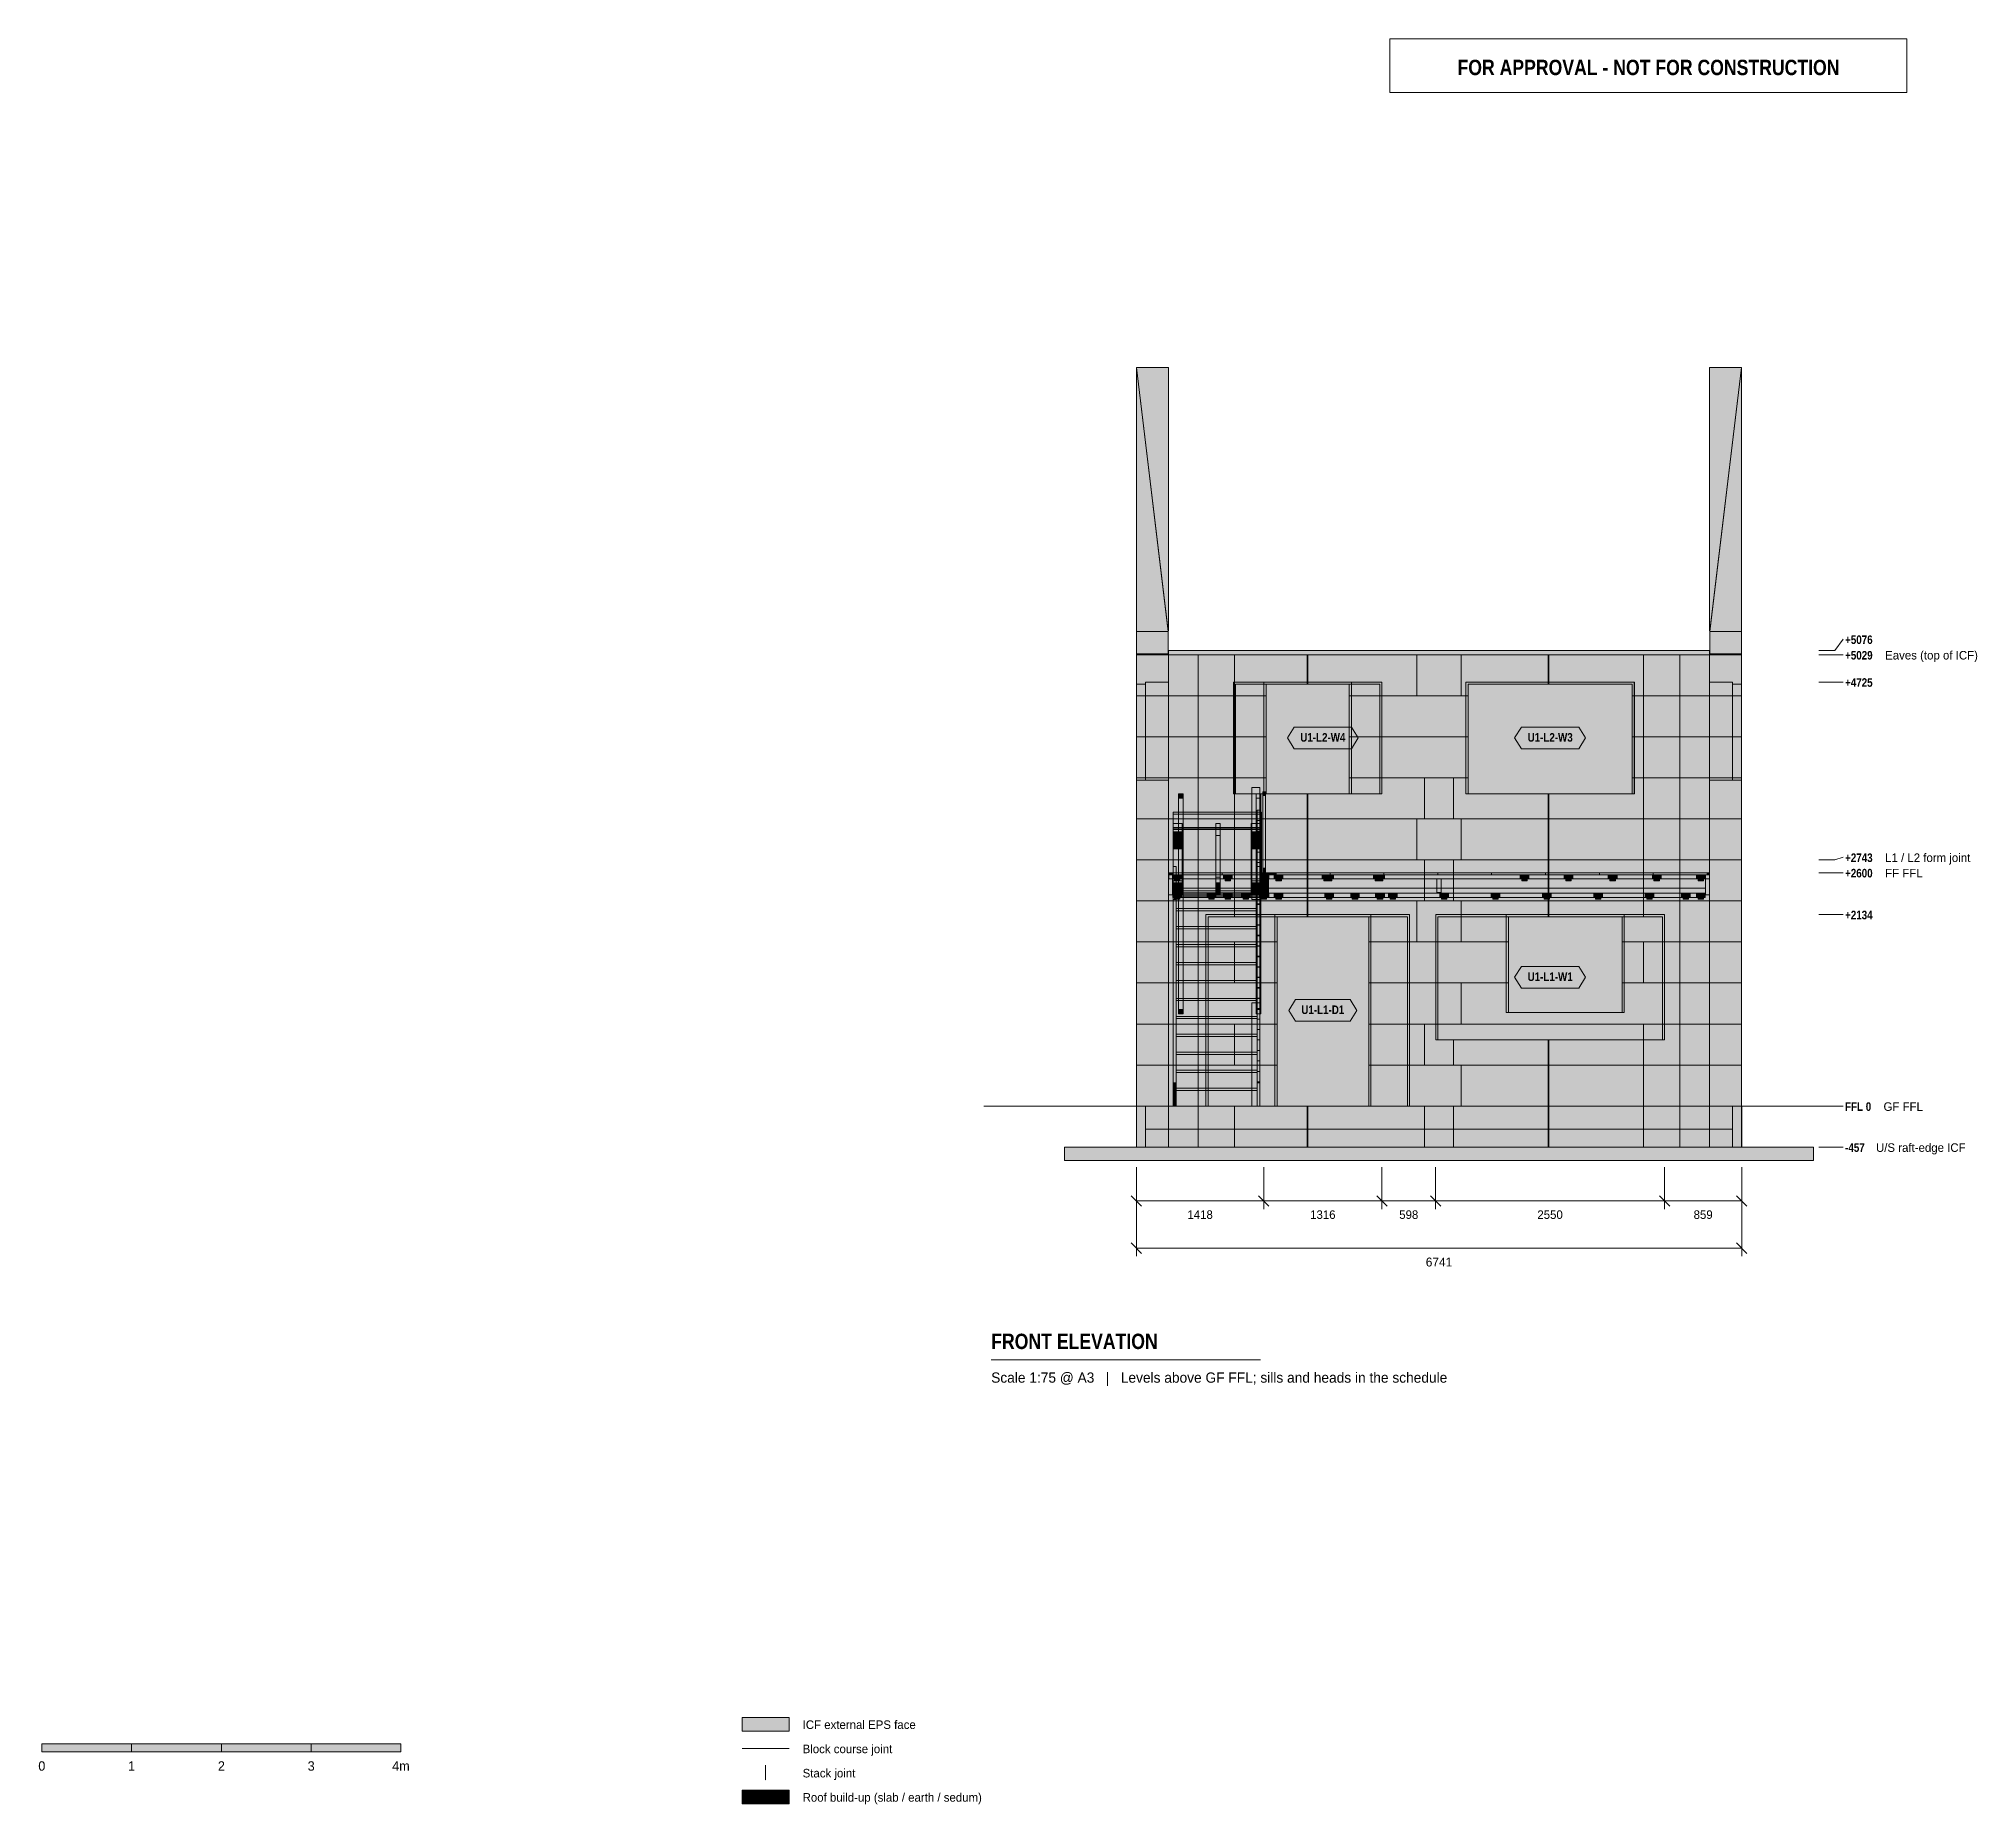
# Model space of a CAD drawing. Header units: millimetres. Extents: x -12226 to 9365, y -7779 to 11892.
import ezdxf
from ezdxf.enums import TextEntityAlignment as Align

# ---------------------------------------------------------------- set-up
doc = ezdxf.new("R2010")
doc.units = ezdxf.units.MM
doc.linetypes.add('DASHED', pattern=[1.524, 1.27, -0.254])
for name, color, linetype in [('FILL-BELOW', 7, 'Continuous'), ('FILL-C_B2D199', 7, 'Continuous'), ('FILL-C_CCB294', 7, 'Continuous'), ('FILL-C_D6C198', 7, 'Continuous'), ('FILL-C_DDC89D', 7, 'Continuous'), ('FILL-C_DEC89D', 7, 'Continuous'), ('FILL-EPS', 7, 'Continuous'), ('FILL-INK', 7, 'Continuous'), ('FILL-LIGHT', 7, 'Continuous'), ('FILL-TIMBER', 7, 'Continuous'), ('FILL-WHITE', 7, 'Continuous'), ('LINE-C_2E8C94', 7, 'Continuous'), ('LINE-C_337880', 7, 'Continuous'), ('LINE-INK', 7, 'Continuous'), ('LINE-RED', 7, 'Continuous'), ('LINE-STEEL', 7, 'Continuous'), ('LINE-STEEL-DASH', 7, 'DASHED'), ('LINE-STEEL_GREY', 7, 'Continuous'), ('LINE-TEAL_DK', 7, 'Continuous'), ('LINE-TEAL_DK-DASH', 7, 'DASHED'), ('LINE-TIMBER_DK', 7, 'Continuous'), ('TEXT-INK', 7, 'Continuous'), ('TEXT-RED', 7, 'Continuous'), ('TEXT-STEEL', 7, 'Continuous'), ('TEXT-STEEL_GREY', 7, 'Continuous'), ('TEXT-TEAL_DK', 7, 'Continuous')]:
    doc.layers.add(name, color=color, linetype=linetype)
doc.styles.add('OpenSansCondensed-Bold', font='OpenSansCondensed-Bold.ttf')

msp = doc.modelspace()

# ---------------------------------------------------------------- texts
at = {"layer": 'TEXT-INK'}
for s, height, p in [('1418', 95.2, (709, -1257)), ('1316', 95.2, (2076, -1257)), ('598', 95.2, (3033, -1257)), ('2550', 95.2, (4607, -1257)), ('859', 95.2, (6312, -1257)), ('6741', 99.1, (3370, -1787)), ('0', 105, (-12192, -7405)), ('1', 105, (-11192, -7405)), ('2', 105, (-10192, -7405)), ('3', 105, (-9192, -7405)), ('4m', 104.8, (-8192, -7405))]:
    msp.add_text(s, height=height, dxfattribs=at).set_placement(p, align=Align.CENTER)
at = {"layer": 'TEXT-INK', "style": 'OpenSansCondensed-Bold'}
msp.add_text('FRONT ELEVATION', height=171.45, dxfattribs=at).set_placement((-1618, -2707))
at = {"layer": 'TEXT-INK'}
for s, p in [('ICF external EPS face', (-3718, -6940)), ('Block course joint', (-3718, -7210)), ('Stack joint', (-3718, -7480)), ('Roof build-up (slab / earth / sedum)', (-3718, -7750))]:
    msp.add_text(s, height=95.25, dxfattribs=at).set_placement(p)
at = {"layer": 'TEXT-RED', "style": 'OpenSansCondensed-Bold'}
msp.add_text('FOR APPROVAL - NOT FOR CONSTRUCTION', height=171.45, dxfattribs=at).set_placement((5703, 11487), align=Align.CENTER)
at = {"layer": 'TEXT-STEEL', "style": 'OpenSansCondensed-Bold'}
for s, p in [('+5076', (7893, 5149)), ('+5029', (7893, 4976)), ('+4725', (7893, 4672)), ('+2743', (7893, 2720)), ('+2600', (7893, 2548)), ('+2134', (7893, 2082)), ('FFL 0', (7893, -53)), ('-457', (7893, -510))]:
    msp.add_text(s, height=95.2, dxfattribs=at).set_placement(p)
at = {"layer": 'TEXT-STEEL'}
for s, height, p in [('Eaves (top of ICF)', 95.25, (8339, 4976)), ('L1 / L2 form joint', 95.25, (8339, 2720)), ('FF FFL', 95.2, (8339, 2548)), ('GF FFL', 95.2, (8321, -53)), ('U/S raft-edge ICF', 95.25, (8237, -510))]:
    msp.add_text(s, height=height, dxfattribs=at).set_placement(p)
at = {"layer": 'TEXT-STEEL_GREY'}
msp.add_text('Scale 1:75 @ A3   |   Levels above GF FFL; sills and heads in the schedule', height=114.3, dxfattribs=at).set_placement((-1618, -3082))
at = {"layer": 'TEXT-TEAL_DK', "style": 'OpenSansCondensed-Bold'}
for s, p in [('U1-L2-W4', (2076, 4061)), ('U1-L2-W3', (4608, 4061)), ('U1-L1-W1', (4608, 1394)), ('U1-L1-D1', (2076, 1026))]:
    msp.add_text(s, height=95.2, dxfattribs=at).set_placement(p, align=Align.CENTER)

# ---------------------------------------------------------------- hatches: boundary and pattern name
at = {"layer": 'FILL-BELOW', "true_color": 0x8c8c91}
h = msp.add_hatch(color=252, dxfattribs=at)
h.dxf.hatch_style = 1
h.paths.add_polyline_path([(409, 3275), (1376, 3275), (1376, 3253), (409, 3253)])
h = msp.add_hatch(color=252, dxfattribs=at)
h.dxf.hatch_style = 1
h.paths.add_polyline_path([(409, 3253), (409, 3275), (1376, 3275), (1376, 3253)])
h = msp.add_hatch(color=252, dxfattribs=at)
h.dxf.hatch_style = 1
h.paths.add_polyline_path([(356, 2600), (956, 2600), (1556, 2600), (2156, 2600), (2756, 2600), (3356, 2600), (3956, 2600), (4556, 2600), (5156, 2600), (5756, 2600), (6356, 2600), (6384, 2600), (6384, 2578), (6356, 2578), (5756, 2578), (5156, 2578), (4556, 2578), (3956, 2578), (3356, 2578), (2756, 2578), (2156, 2578), (1556, 2578), (956, 2578), (356, 2578)])
h = msp.add_hatch(color=252, dxfattribs=at)
h.dxf.hatch_style = 1
h.paths.add_polyline_path([(356, 2578), (356, 2600), (956, 2600), (956, 2578)])
h = msp.add_hatch(color=252, dxfattribs=at)
h.dxf.hatch_style = 1
h.paths.add_polyline_path([(356, 2578), (356, 2600), (956, 2600), (956, 2578)])
h = msp.add_hatch(color=252, dxfattribs=at)
h.dxf.hatch_style = 1
h.paths.add_polyline_path([(356, 2578), (356, 2600), (409, 2600), (409, 2578)])
h = msp.add_hatch(color=252, dxfattribs=at)
h.dxf.hatch_style = 1
h.paths.add_polyline_path([(356, 2578), (356, 2600), (956, 2600), (1556, 2600), (2156, 2600), (2756, 2600), (3356, 2600), (3956, 2600), (4556, 2600), (5156, 2600), (5756, 2600), (6356, 2600), (6384, 2600), (6384, 2578), (6356, 2578), (5756, 2578), (5156, 2578), (4556, 2578), (3956, 2578), (3356, 2578), (2756, 2578), (2156, 2578), (1556, 2578), (956, 2578)])
h = msp.add_hatch(color=252, dxfattribs=at)
h.dxf.hatch_style = 1
h.paths.add_polyline_path([(409, 2578), (409, 2600), (956, 2600), (1376, 2600), (1376, 2578), (956, 2578)])
h = msp.add_hatch(color=252, dxfattribs=at)
h.dxf.hatch_style = 1
h.paths.add_polyline_path([(409, 2600), (956, 2600), (1376, 2600), (1376, 2578), (956, 2578), (409, 2578)])
h = msp.add_hatch(color=252, dxfattribs=at)
h.dxf.hatch_style = 1
h.paths.add_polyline_path([(956, 2578), (956, 2600), (1556, 2600), (1556, 2578)])
h = msp.add_hatch(color=252, dxfattribs=at)
h.dxf.hatch_style = 1
h.paths.add_polyline_path([(956, 2578), (956, 2600), (1556, 2600), (1556, 2578)])
h = msp.add_hatch(color=252, dxfattribs=at)
h.dxf.hatch_style = 1
h.paths.add_polyline_path([(956, 2578), (956, 2600), (1556, 2600), (1556, 2578)])
h = msp.add_hatch(color=252, dxfattribs=at)
h.dxf.hatch_style = 1
h.paths.add_polyline_path([(1376, 2578), (1376, 2600), (1556, 2600), (1556, 2578)])
h = msp.add_hatch(color=252, dxfattribs=at)
h.dxf.hatch_style = 1
h.paths.add_polyline_path([(1556, 2578), (1556, 2600), (2156, 2600), (2156, 2578)])
h = msp.add_hatch(color=252, dxfattribs=at)
h.dxf.hatch_style = 1
h.paths.add_polyline_path([(1556, 2578), (1556, 2600), (2156, 2600), (2156, 2578)])
h = msp.add_hatch(color=252, dxfattribs=at)
h.dxf.hatch_style = 1
h.paths.add_polyline_path([(1556, 2578), (1556, 2600), (2156, 2600), (2156, 2578)])
h = msp.add_hatch(color=252, dxfattribs=at)
h.dxf.hatch_style = 1
h.paths.add_polyline_path([(2156, 2578), (2156, 2600), (2756, 2600), (2756, 2578)])
h = msp.add_hatch(color=252, dxfattribs=at)
h.dxf.hatch_style = 1
h.paths.add_polyline_path([(2156, 2578), (2156, 2600), (2756, 2600), (2756, 2578)])
h = msp.add_hatch(color=252, dxfattribs=at)
h.dxf.hatch_style = 1
h.paths.add_polyline_path([(2156, 2578), (2156, 2600), (2756, 2600), (2756, 2578)])
h = msp.add_hatch(color=252, dxfattribs=at)
h.dxf.hatch_style = 1
h.paths.add_polyline_path([(2156, 2578), (2156, 2600), (2756, 2600), (2756, 2578)])
h = msp.add_hatch(color=252, dxfattribs=at)
h.dxf.hatch_style = 1
h.paths.add_polyline_path([(2756, 2600), (3356, 2600), (3356, 2578), (2756, 2578)])
h = msp.add_hatch(color=252, dxfattribs=at)
h.dxf.hatch_style = 1
h.paths.add_polyline_path([(2756, 2600), (3356, 2600), (3356, 2578), (2756, 2578)])
h = msp.add_hatch(color=252, dxfattribs=at)
h.dxf.hatch_style = 1
h.paths.add_polyline_path([(2756, 2600), (3356, 2600), (3356, 2578), (2756, 2578)])
h = msp.add_hatch(color=252, dxfattribs=at)
h.dxf.hatch_style = 1
h.paths.add_polyline_path([(3356, 2578), (3356, 2600), (3956, 2600), (3956, 2578)])
h = msp.add_hatch(color=252, dxfattribs=at)
h.dxf.hatch_style = 1
h.paths.add_polyline_path([(3356, 2578), (3356, 2600), (3956, 2600), (3956, 2578)])
h = msp.add_hatch(color=252, dxfattribs=at)
h.dxf.hatch_style = 1
h.paths.add_polyline_path([(3356, 2578), (3356, 2600), (3956, 2600), (3956, 2578)])
h = msp.add_hatch(color=252, dxfattribs=at)
h.dxf.hatch_style = 1
h.paths.add_polyline_path([(3356, 2578), (3356, 2600), (3956, 2600), (3956, 2578)])
h = msp.add_hatch(color=252, dxfattribs=at)
h.dxf.hatch_style = 1
h.paths.add_polyline_path([(3956, 2578), (3956, 2600), (4556, 2600), (4556, 2578)])
h = msp.add_hatch(color=252, dxfattribs=at)
h.dxf.hatch_style = 1
h.paths.add_polyline_path([(3956, 2578), (3956, 2600), (4556, 2600), (4556, 2578)])
h = msp.add_hatch(color=252, dxfattribs=at)
h.dxf.hatch_style = 1
h.paths.add_polyline_path([(3956, 2578), (3956, 2600), (4556, 2600), (4556, 2578)])
h = msp.add_hatch(color=252, dxfattribs=at)
h.dxf.hatch_style = 1
h.paths.add_polyline_path([(4556, 2578), (4556, 2600), (5156, 2600), (5156, 2578)])
h = msp.add_hatch(color=252, dxfattribs=at)
h.dxf.hatch_style = 1
h.paths.add_polyline_path([(4556, 2578), (4556, 2600), (5156, 2600), (5156, 2578)])
h = msp.add_hatch(color=252, dxfattribs=at)
h.dxf.hatch_style = 1
h.paths.add_polyline_path([(4556, 2578), (4556, 2600), (5156, 2600), (5156, 2578)])
h = msp.add_hatch(color=252, dxfattribs=at)
h.dxf.hatch_style = 1
h.paths.add_polyline_path([(4556, 2578), (4556, 2600), (5156, 2600), (5156, 2578)])
h = msp.add_hatch(color=252, dxfattribs=at)
h.dxf.hatch_style = 1
h.paths.add_polyline_path([(5156, 2600), (5756, 2600), (5756, 2578), (5156, 2578)])
h = msp.add_hatch(color=252, dxfattribs=at)
h.dxf.hatch_style = 1
h.paths.add_polyline_path([(5156, 2600), (5756, 2600), (5756, 2578), (5156, 2578)])
h = msp.add_hatch(color=252, dxfattribs=at)
h.dxf.hatch_style = 1
h.paths.add_polyline_path([(5156, 2600), (5756, 2600), (5756, 2578), (5156, 2578)])
h = msp.add_hatch(color=252, dxfattribs=at)
h.dxf.hatch_style = 1
h.paths.add_polyline_path([(5756, 2600), (6356, 2600), (6356, 2578), (5756, 2578)])
h = msp.add_hatch(color=252, dxfattribs=at)
h.dxf.hatch_style = 1
h.paths.add_polyline_path([(5756, 2600), (6356, 2600), (6356, 2578), (5756, 2578)])
h = msp.add_hatch(color=252, dxfattribs=at)
h.dxf.hatch_style = 1
h.paths.add_polyline_path([(5756, 2600), (6356, 2600), (6356, 2578), (5756, 2578)])
h = msp.add_hatch(color=252, dxfattribs=at)
h.dxf.hatch_style = 1
h.paths.add_polyline_path([(5756, 2600), (6356, 2600), (6356, 2578), (5756, 2578)])
h = msp.add_hatch(color=252, dxfattribs=at)
h.dxf.hatch_style = 1
h.paths.add_polyline_path([(6356, 2578), (6356, 2600), (6384, 2600), (6384, 2578)])
h = msp.add_hatch(color=252, dxfattribs=at)
h.dxf.hatch_style = 1
h.paths.add_polyline_path([(6356, 2578), (6356, 2600), (6384, 2600), (6384, 2578)])
h = msp.add_hatch(color=252, dxfattribs=at)
h.dxf.hatch_style = 1
h.paths.add_polyline_path([(6356, 2578), (6356, 2600), (6384, 2600), (6384, 2578)])
at = {"layer": 'FILL-C_B2D199', "true_color": 0xb2d199}
h = msp.add_hatch(color=253, dxfattribs=at)
h.dxf.hatch_style = 1
h.paths.add_polyline_path([(-4048, -7773), (-3868, -7773), (-3868, -7623), (-4048, -7623)])
at = {"layer": 'FILL-C_CCB294', "true_color": 0xccb294}
h = msp.add_hatch(color=253, dxfattribs=at)
h.dxf.hatch_style = 1
h.paths.add_polyline_path([(-4220, -7773), (-4048, -7773), (-4048, -7623), (-4220, -7623)])
at = {"layer": 'FILL-C_D6C198', "true_color": 0xd6c198}
h = msp.add_hatch(color=9, dxfattribs=at)
h.dxf.hatch_style = 1
h.paths.add_polyline_path([(1376, 2600), (1376, 3083), (1391, 3083), (1391, 2600)])
at = {"layer": 'FILL-C_DDC89D', "true_color": 0xddc89d}
h = msp.add_hatch(color=9, dxfattribs=at)
h.dxf.hatch_style = 1
h.paths.add_polyline_path([(409, 2671), (441, 2671), (441, 260), (409, 260)])
h = msp.add_hatch(color=9, dxfattribs=at)
h.dxf.hatch_style = 1
h.paths.add_polyline_path([(1344, 2671), (1376, 2671), (1376, 260), (1344, 260)])
at = {"layer": 'FILL-C_DEC89D', "true_color": 0xdec89d}
h = msp.add_hatch(color=31, dxfattribs=at)
h.dxf.hatch_style = 1
h.paths.add_polyline_path([(469, 3480), (519, 3480), (519, 1078), (469, 1078)])
h = msp.add_hatch(color=31, dxfattribs=at)
h.dxf.hatch_style = 1
h.paths.add_polyline_path([(1335, 3480), (1385, 3480), (1385, 1078), (1335, 1078)])
h = msp.add_hatch(color=31, dxfattribs=at)
h.dxf.hatch_style = 1
h.paths.add_polyline_path([(469, 1028), (469, 3430), (519, 3430), (519, 1028)])
h = msp.add_hatch(color=31, dxfattribs=at)
h.dxf.hatch_style = 1
h.paths.add_polyline_path([(1335, 1028), (1335, 3430), (1385, 3430), (1385, 1028)])
h = msp.add_hatch(color=31, dxfattribs=at)
h.dxf.hatch_style = 1
h.paths.add_polyline_path([(409, 3148), (509, 3148), (509, 2487), (409, 2487)])
h = msp.add_hatch(color=31, dxfattribs=at)
h.dxf.hatch_style = 1
h.paths.add_polyline_path([(409, 3098), (1376, 3098), (1376, 2353), (409, 2353)])
h = msp.add_hatch(color=31, dxfattribs=at)
h.dxf.hatch_style = 1
h.paths.add_polyline_path([(409, 2338), (409, 3083), (1376, 3083), (1376, 2338)])
h = msp.add_hatch(color=31, dxfattribs=at)
h.dxf.hatch_style = 1
h.paths.add_polyline_path([(886, 3148), (933, 3148), (933, 2487), (886, 2487)])
h = msp.add_hatch(color=31, dxfattribs=at)
h.dxf.hatch_style = 1
h.paths.add_polyline_path([(1276, 3148), (1376, 3148), (1376, 2487), (1276, 2487)])
h = msp.add_hatch(color=31, dxfattribs=at)
h.dxf.hatch_style = 1
h.paths.add_polyline_path([(409, 2353), (409, 3014), (509, 3014), (509, 2353)])
h = msp.add_hatch(color=31, dxfattribs=at)
h.dxf.hatch_style = 1
h.paths.add_polyline_path([(886, 2353), (886, 3014), (933, 3014), (933, 2353)])
h = msp.add_hatch(color=31, dxfattribs=at)
h.dxf.hatch_style = 1
h.paths.add_polyline_path([(1276, 2353), (1276, 3014), (1376, 3014), (1376, 2353)])
h = msp.add_hatch(color=31, dxfattribs=at)
h.dxf.hatch_style = 1
h.paths.add_polyline_path([(409, 0), (409, 2301), (441, 2301), (441, 0)])
h = msp.add_hatch(color=31, dxfattribs=at)
h.dxf.hatch_style = 1
h.paths.add_polyline_path([(1344, 0), (1344, 2301), (1376, 2301), (1376, 0)])
at = {"layer": 'FILL-EPS', "true_color": 0xbae9e9}
h = msp.add_hatch(color=254, dxfattribs=at)
h.dxf.hatch_style = 1
h.paths.add_polyline_path([(0, 8230), (355, 5295), (355, 5288)])
h = msp.add_hatch(color=254, dxfattribs=at)
h.dxf.hatch_style = 1
h.paths.add_polyline_path([(0, 8230), (356, 8230), (356, 5295), (355, 5295), (340, 5419), (340, 5419), (355, 5293), (355, 5288), (0, 5288)])
h = msp.add_hatch(color=254, dxfattribs=at)
h.dxf.hatch_style = 1
h.paths.add_polyline_path([(6384, 8230), (6740, 8230), (6740, 5288), (6385, 5288), (6386, 5295), (6386, 5295), (6400, 5419), (6400, 5419), (6385, 5295), (6384, 5295), (6384, 8230)])
h = msp.add_hatch(color=254, dxfattribs=at)
h.dxf.hatch_style = 1
h.paths.add_polyline_path([(6385, 5288), (6385, 5295), (6740, 8230)])
h = msp.add_hatch(color=254, dxfattribs=at)
h.dxf.hatch_style = 1
h.paths.add_polyline_path([(0, 5039), (0, 5288), (355, 5288), (355, 5039)])
at = {"layer": 'FILL-EPS', "true_color": 0xccffff}
h = msp.add_hatch(color=7, dxfattribs=at)
h.dxf.hatch_style = 1
h.paths.add_polyline_path([(0, 5288), (355, 5288), (355, 5031), (356, 5031), (356, 2743), (356, 2743), (0, 2743), (0, 4213), (0, 4213)])
h = msp.add_hatch(color=7, dxfattribs=at)
h.dxf.hatch_style = 1
h.paths.add_polyline_path([(0, 5288), (355, 5288), (355, 5029), (356, 5029), (356, 4214), (356, 4213), (356, 4213), (356, 4213), (356, 4213), (356, 2743), (0, 2743), (0, 4213), (0, 4213), (0, 4214)])
h = msp.add_hatch(color=7, dxfattribs=at)
h.dxf.hatch_style = 1
h.paths.add_polyline_path([(0, 5288), (355, 5288), (355, 5029), (356, 5029), (356, 4213), (356, 2743), (0, 2743), (0, 4212), (0, 4213), (0, 4213), (0, 4213)])
h = msp.add_hatch(color=7, dxfattribs=at)
h.dxf.hatch_style = 1
h.paths.add_polyline_path([(0, 5288), (355, 5288), (355, 5031), (356, 5031), (356, 5029), (356, 5029), (356, 4213), (356, 4213), (356, 4213), (356, 2743), (356, 2743), (356, 2743), (356, 2742), (356, 2743), (0, 2743), (0, 4214), (0, 4214), (0, 4214)])
h = msp.add_hatch(color=7, dxfattribs=at)
h.dxf.hatch_style = 1
h.paths.add_polyline_path([(6384, 2742), (6384, 5029), (6384, 5029), (6384, 5031), (6385, 5031), (6385, 5288), (6740, 5288), (6740, 5289), (6740, 5288), (6740, 5288), (6740, 4213), (6740, 2743), (6384, 2743)])
h = msp.add_hatch(color=7, dxfattribs=at)
h.dxf.hatch_style = 1
h.paths.add_polyline_path([(6384, 2743), (6384, 4212), (6384, 4213), (6384, 4213), (6384, 4214), (6384, 5029), (6385, 5029), (6385, 5288), (6740, 5288), (6740, 5289), (6740, 5288), (6740, 5288), (6740, 4213), (6740, 2743)])
h = msp.add_hatch(color=7, dxfattribs=at)
h.dxf.hatch_style = 1
h.paths.add_polyline_path([(6384, 4214), (6384, 4214), (6384, 5029), (6385, 5029), (6385, 5288), (6740, 5288), (6740, 4214), (6740, 4214), (6740, 4214), (6740, 2743), (6384, 2743), (6384, 4214)])
h = msp.add_hatch(color=7, dxfattribs=at)
h.dxf.hatch_style = 1
h.paths.add_polyline_path([(6384, 2743), (6384, 4213), (6384, 4213), (6384, 4213), (6384, 4214), (6384, 4214), (6384, 5029), (6384, 5029), (6384, 5029), (6384, 5031), (6385, 5031), (6385, 5288), (6740, 5288), (6740, 4214), (6740, 4214), (6740, 4214), (6740, 2743), (6384, 2743)])
at = {"layer": 'FILL-EPS', "true_color": 0xbae9e9}
h = msp.add_hatch(color=254, dxfattribs=at)
h.dxf.hatch_style = 1
h.paths.add_polyline_path([(6385, 5039), (6385, 5288), (6740, 5288), (6740, 5039)])
at = {"layer": 'FILL-EPS', "true_color": 0xccffff}
h = msp.add_hatch(color=7, dxfattribs=at)
h.dxf.hatch_style = 1
h.paths.add_polyline_path([(0, 5039), (0, 5039), (0, 5039), (355, 5039), (355, 5029), (356, 5029), (356, 4214), (356, 4214), (356, 4214), (356, 2743), (0, 2743), (0, 4213), (0, 4213)])
h = msp.add_hatch(color=7, dxfattribs=at)
h.dxf.hatch_style = 1
h.paths.add_polyline_path([(0, 4214), (0, 4214), (0, 5039), (355, 5039), (355, 5028), (356, 5029), (356, 5029), (356, 4214), (356, 4213), (356, 2743), (0, 2743), (0, 4213), (0, 4214)])
h = msp.add_hatch(color=7, dxfattribs=at)
h.dxf.hatch_style = 1
h.paths.add_polyline_path([(354, 5029), (354, 5029), (354, 5029), (354, 5029), (356, 5029)])
h = msp.add_hatch(color=7, dxfattribs=at)
h.dxf.hatch_style = 1
h.paths.add_polyline_path([(354, 5029), (354, 5029), (354, 5029), (354, 5029), (356, 5029)])
h = msp.add_hatch(color=7, dxfattribs=at)
h.dxf.hatch_style = 1
h.paths.add_polyline_path([(356, 5029), (6384, 5029), (6384, 2743), (356, 2743)])
h.paths.add_polyline_path([(3694, 4700), (3694, 3480), (5520, 3480), (5520, 4700)], flags=0)
h.paths.add_polyline_path([(1105, 4700), (1105, 3480), (2371, 3480), (2371, 4700)], flags=0)
h = msp.add_hatch(color=7, dxfattribs=at)
h.dxf.hatch_style = 1
h.paths.add_polyline_path([(356, 5029), (6384, 5029), (6384, 2743), (356, 2743)])
h.paths.add_polyline_path([(3670, 3480), (5545, 3480), (5545, 4725), (3670, 4725)], flags=0)
h.paths.add_polyline_path([(1080, 3480), (2396, 3480), (2396, 4725), (1080, 4725)], flags=0)
h = msp.add_hatch(color=7, dxfattribs=at)
h.dxf.hatch_style = 1
h.paths.add_polyline_path([(356, 5029), (6384, 5029), (6384, 2743), (356, 2743)])
h.paths.add_polyline_path([(3670, 4725), (3670, 3480), (5546, 3480), (5546, 4725)], flags=0)
h.paths.add_polyline_path([(1418, 4725), (1418, 3480), (2734, 3480), (2734, 4725)], flags=0)
h = msp.add_hatch(color=7, dxfattribs=at)
h.dxf.hatch_style = 1
h.paths.add_polyline_path([(356, 5029), (6384, 5029), (6384, 2743), (356, 2743)])
h.paths.add_polyline_path([(3695, 3480), (5521, 3480), (5521, 4700), (3695, 4700)], flags=0)
h.paths.add_polyline_path([(1444, 3480), (2709, 3480), (2709, 4700), (1444, 4700)], flags=0)
h = msp.add_hatch(color=7, dxfattribs=at)
h.dxf.hatch_style = 1
h.paths.add_polyline_path([(6384, 4213), (6384, 5029), (6385, 5028), (6385, 5039), (6740, 5039), (6740, 4213), (6740, 4213), (6740, 4213), (6740, 2743), (6384, 2743)])
h = msp.add_hatch(color=7, dxfattribs=at)
h.dxf.hatch_style = 1
h.paths.add_polyline_path([(6384, 2743), (6384, 4212), (6384, 4213), (6384, 4213), (6384, 5029), (6385, 5029), (6385, 5039), (6740, 5039), (6740, 4213), (6740, 2743)])
h = msp.add_hatch(color=7, dxfattribs=at)
h.dxf.hatch_style = 1
h.paths.add_polyline_path([(6384, 5029), (6386, 5029), (6386, 5029), (6386, 5029)])
h = msp.add_hatch(color=7, dxfattribs=at)
h.dxf.hatch_style = 1
h.paths.add_polyline_path([(6384, 5029), (6386, 5029), (6386, 5029), (6386, 5029), (6386, 5029)])
h = msp.add_hatch(color=7, dxfattribs=at)
h.dxf.hatch_style = 1
h.paths.add_polyline_path([(0, 3633), (0, 4700), (101, 4700), (101, 3633)])
h = msp.add_hatch(color=7, dxfattribs=at)
h.dxf.hatch_style = 1
h.paths.add_polyline_path([(0, 4700), (101, 4700), (101, 3633), (0, 3633)])
h = msp.add_hatch(color=7, dxfattribs=at)
h.dxf.hatch_style = 1
h.paths.add_polyline_path([(101, 3633), (101, 4725), (356, 4725), (356, 3633)])
h = msp.add_hatch(color=7, dxfattribs=at)
h.dxf.hatch_style = 1
h.paths.add_polyline_path([(101, 4725), (356, 4725), (356, 3633), (101, 3633)])
h = msp.add_hatch(color=7, dxfattribs=at)
h.dxf.hatch_style = 1
h.paths.add_polyline_path([(1080, 4725), (2396, 4725), (2396, 3480), (2371, 3480), (2371, 4700), (1105, 4700), (1105, 3480), (1080, 3480)])
h = msp.add_hatch(color=7, dxfattribs=at)
h.dxf.hatch_style = 1
h.paths.add_polyline_path([(1418, 4725), (2734, 4725), (2734, 3480), (2709, 3480), (2709, 4700), (1444, 4700), (1444, 3480), (1418, 3480)])
h = msp.add_hatch(color=7, dxfattribs=at)
h.dxf.hatch_style = 1
h.paths.add_polyline_path([(3670, 4725), (5545, 4725), (5545, 3480), (5520, 3480), (5520, 4700), (3694, 4700), (3694, 3480), (3670, 3480)])
h = msp.add_hatch(color=7, dxfattribs=at)
h.dxf.hatch_style = 1
h.paths.add_polyline_path([(3670, 4725), (5546, 4725), (5546, 3480), (5521, 3480), (5521, 4700), (3695, 4700), (3695, 3480), (3670, 3480)])
h = msp.add_hatch(color=7, dxfattribs=at)
h.dxf.hatch_style = 1
h.paths.add_polyline_path([(6384, 3633), (6384, 4725), (6639, 4725), (6639, 3633)])
h = msp.add_hatch(color=7, dxfattribs=at)
h.dxf.hatch_style = 1
h.paths.add_polyline_path([(6384, 3897), (6384, 4725), (6639, 4725), (6639, 3633), (6384, 3633)])
h = msp.add_hatch(color=7, dxfattribs=at)
h.dxf.hatch_style = 1
h.paths.add_polyline_path([(6639, 3633), (6639, 4700), (6740, 4700), (6740, 3633)])
h = msp.add_hatch(color=7, dxfattribs=at)
h.dxf.hatch_style = 1
h.paths.add_polyline_path([(6639, 4700), (6740, 4700), (6740, 3633), (6639, 3633)])
h = msp.add_hatch(color=7, dxfattribs=at)
h.dxf.hatch_style = 1
h.paths.add_polyline_path([(0, 0), (0, 2743), (356, 2743), (356, 2745), (356, 2745), (356, 0), (356, 0)])
h = msp.add_hatch(color=7, dxfattribs=at)
h.dxf.hatch_style = 1
h.paths.add_polyline_path([(0, 2743), (356, 2743), (356, 0), (0, 0)])
h = msp.add_hatch(color=7, dxfattribs=at)
h.dxf.hatch_style = 1
h.paths.add_polyline_path([(0, 2743), (356, 2743), (356, 0), (0, 0)])
h = msp.add_hatch(color=7, dxfattribs=at)
h.dxf.hatch_style = 1
h.paths.add_polyline_path([(0, 0), (0, 2743), (356, 2743), (356, 0)])
h = msp.add_hatch(color=7, dxfattribs=at)
h.dxf.hatch_style = 1
h.paths.add_polyline_path([(0, 2743), (356, 2743), (356, 2743), (356, 0), (356, 0), (356, 0), (356, -2), (356, -2), (356, 0), (0, 0)])
h = msp.add_hatch(color=7, dxfattribs=at)
h.dxf.hatch_style = 1
h.paths.add_polyline_path([(0, 0), (0, 2743), (356, 2743), (356, 0)])
h = msp.add_hatch(color=7, dxfattribs=at)
h.dxf.hatch_style = 1
h.paths.add_polyline_path([(354, 2744), (354, 2744), (356, 2743), (354, 2743)])
h = msp.add_hatch(color=7, dxfattribs=at)
h.dxf.hatch_style = 1
h.paths.add_polyline_path([(354, 2743), (354, 2743), (356, 2743)])
h = msp.add_hatch(color=7, dxfattribs=at)
h.dxf.hatch_style = 1
h.paths.add_polyline_path([(356, 2743), (6384, 2743), (6384, 0), (3018, 0), (3018, 2109), (797, 2109), (797, 0), (356, 0)])
h.paths.add_polyline_path([(4143, 2109), (4143, 1042), (5409, 1042), (5409, 2109)], flags=0)
h = msp.add_hatch(color=7, dxfattribs=at)
h.dxf.hatch_style = 1
h.paths.add_polyline_path([(356, 2743), (6384, 2743), (6384, 0), (3042, 0), (3042, 2134), (772, 2134), (772, 0), (356, 0)])
h.paths.add_polyline_path([(4118, 1042), (5433, 1042), (5433, 2134), (4118, 2134)], flags=0)
h = msp.add_hatch(color=7, dxfattribs=at)
h.dxf.hatch_style = 1
h.paths.add_polyline_path([(356, 2743), (6384, 2743), (6384, 0), (2611, 0), (2611, 2134), (1541, 2134), (1541, 0), (356, 0)])
h.paths.add_polyline_path([(3333, 2134), (3333, 737), (5883, 737), (5883, 2134)], flags=0)
h = msp.add_hatch(color=7, dxfattribs=at)
h.dxf.hatch_style = 1
h.paths.add_polyline_path([(356, 2743), (6384, 2743), (6384, 0), (2587, 0), (2587, 2109), (1566, 2109), (1566, 0), (356, 0)])
h.paths.add_polyline_path([(3357, 737), (5858, 737), (5858, 2109), (3357, 2109)], flags=0)
h = msp.add_hatch(color=7, dxfattribs=at)
h.dxf.hatch_style = 1
h.paths.add_polyline_path([(6384, 2745), (6384, 2743), (6740, 2743), (6740, 0), (6384, 0), (6384, 0), (6384, 0), (6384, 0), (6384, 2743), (6384, 2743), (6384, 2743), (6384, 2745)])
h = msp.add_hatch(color=7, dxfattribs=at)
h.dxf.hatch_style = 1
h.paths.add_polyline_path([(6384, 2743), (6386, 2744), (6386, 2743), (6386, 2743), (6386, 2743)])
h = msp.add_hatch(color=7, dxfattribs=at)
h.dxf.hatch_style = 1
h.paths.add_polyline_path([(6384, 2743), (6740, 2743), (6740, 0), (6384, 0)])
h = msp.add_hatch(color=7, dxfattribs=at)
h.dxf.hatch_style = 1
h.paths.add_polyline_path([(6384, -2), (6384, -2), (6384, 2743), (6384, 2743), (6384, 2743), (6384, 2743), (6740, 2743), (6740, 0), (6384, 0)])
h = msp.add_hatch(color=7, dxfattribs=at)
h.dxf.hatch_style = 1
h.paths.add_polyline_path([(6384, 2743), (6740, 2743), (6740, 0), (6384, 0)])
h = msp.add_hatch(color=7, dxfattribs=at)
h.dxf.hatch_style = 1
h.paths.add_polyline_path([(6384, 0), (6384, 2743), (6740, 2743), (6740, 0)])
h = msp.add_hatch(color=7, dxfattribs=at)
h.dxf.hatch_style = 1
h.paths.add_polyline_path([(6384, 0), (6384, 2743), (6740, 2743), (6740, 0)])
h = msp.add_hatch(color=7, dxfattribs=at)
h.dxf.hatch_style = 1
h.paths.add_polyline_path([(6384, 2743), (6386, 2743), (6386, 2743)])
h = msp.add_hatch(color=7, dxfattribs=at)
h.dxf.hatch_style = 1
h.paths.add_polyline_path([(772, 0), (772, 2134), (3042, 2134), (3042, 0), (3018, 0), (3018, 2109), (797, 2109), (797, 0)])
h = msp.add_hatch(color=7, dxfattribs=at)
h.dxf.hatch_style = 1
h.paths.add_polyline_path([(1541, 2134), (2611, 2134), (2611, 0), (2587, 0), (2587, 2109), (1566, 2109), (1566, 0), (1541, 0)])
h = msp.add_hatch(color=7, dxfattribs=at)
h.dxf.hatch_style = 1
h.paths.add_polyline_path([(3333, 2134), (5883, 2134), (5883, 737), (5858, 737), (5858, 2109), (3357, 2109), (3357, 737), (3333, 737)])
h = msp.add_hatch(color=7, dxfattribs=at)
h.dxf.hatch_style = 1
h.paths.add_polyline_path([(4118, 2134), (5433, 2134), (5433, 1042), (5409, 1042), (5409, 2109), (4143, 2109), (4143, 1042), (4118, 1042)])
h = msp.add_hatch(color=7, dxfattribs=at)
h.dxf.hatch_style = 1
h.paths.add_polyline_path([(0, -457), (0, 0), (356, 0), (356, -457)])
h = msp.add_hatch(color=7, dxfattribs=at)
h.dxf.hatch_style = 1
h.paths.add_polyline_path([(0, -457), (0, 0), (102, 0), (102, -457)])
h = msp.add_hatch(color=7, dxfattribs=at)
h.dxf.hatch_style = 1
h.paths.add_polyline_path([(0, 0), (102, 0), (102, -457), (0, -457)])
h = msp.add_hatch(color=7, dxfattribs=at)
h.dxf.hatch_style = 1
h.paths.add_polyline_path([(0, 0), (102, 0), (102, -457), (0, -457)])
h = msp.add_hatch(color=7, dxfattribs=at)
h.dxf.hatch_style = 1
h.paths.add_polyline_path([(0, -457), (0, 0), (102, 0), (102, -457)])
h = msp.add_hatch(color=7, dxfattribs=at)
h.dxf.hatch_style = 1
h.paths.add_polyline_path([(0, 0), (356, 0), (356, -457), (0, -457)])
h = msp.add_hatch(color=7, dxfattribs=at)
h.dxf.hatch_style = 1
h.paths.add_polyline_path([(102, 0), (356, 0), (356, -457), (102, -457)])
h = msp.add_hatch(color=7, dxfattribs=at)
h.dxf.hatch_style = 1
h.paths.add_polyline_path([(102, -457), (102, 0), (356, 0), (356, -457)])
h = msp.add_hatch(color=7, dxfattribs=at)
h.dxf.hatch_style = 1
h.paths.add_polyline_path([(356, -457), (356, 0), (6384, 0), (6384, -457)])
h = msp.add_hatch(color=7, dxfattribs=at)
h.dxf.hatch_style = 1
h.paths.add_polyline_path([(356, 0), (6384, 0), (6384, -457), (356, -457), (356, 0)])
h = msp.add_hatch(color=7, dxfattribs=at)
h.dxf.hatch_style = 1
h.paths.add_polyline_path([(356, -457), (356, 0), (6384, 0), (6384, -457)])
h = msp.add_hatch(color=7, dxfattribs=at)
h.dxf.hatch_style = 1
h.paths.add_polyline_path([(356, 0), (6384, 0), (6384, -457), (356, -457), (356, 0)])
h = msp.add_hatch(color=7, dxfattribs=at)
h.dxf.hatch_style = 1
h.paths.add_polyline_path([(6384, -457), (6384, 0), (6740, 0), (6740, -457)])
h = msp.add_hatch(color=7, dxfattribs=at)
h.dxf.hatch_style = 1
h.paths.add_polyline_path([(6384, 0), (6638, 0), (6638, -457), (6384, -457)])
h = msp.add_hatch(color=7, dxfattribs=at)
h.dxf.hatch_style = 1
h.paths.add_polyline_path([(6384, -457), (6384, 0), (6638, 0), (6638, -457)])
h = msp.add_hatch(color=7, dxfattribs=at)
h.dxf.hatch_style = 1
h.paths.add_polyline_path([(6384, 0), (6740, 0), (6740, -457), (6384, -457)])
h = msp.add_hatch(color=7, dxfattribs=at)
h.dxf.hatch_style = 1
h.paths.add_polyline_path([(6638, 0), (6740, 0), (6740, -457), (6638, -457)])
h = msp.add_hatch(color=7, dxfattribs=at)
h.dxf.hatch_style = 1
h.paths.add_polyline_path([(6638, -457), (6638, 0), (6740, 0), (6740, -457)])
h = msp.add_hatch(color=7, dxfattribs=at)
h.dxf.hatch_style = 1
h.paths.add_polyline_path([(6638, 0), (6740, 0), (6740, -457), (6638, -457)])
h = msp.add_hatch(color=7, dxfattribs=at)
h.dxf.hatch_style = 1
h.paths.add_polyline_path([(6638, -457), (6638, 0), (6740, 0), (6740, -457)])
at = {"layer": 'FILL-EPS', "true_color": 0xc0f0f0}
h = msp.add_hatch(color=254, dxfattribs=at)
h.dxf.hatch_style = 1
h.paths.add_polyline_path([(6740, 0), (6740, 0), (6740, 2), (6740, 2), (6741, 2), (6741, 2), (6741, -457), (6741, -457), (6741, -459), (6740, -459), (6740, -459), (6740, -459), (6740, 0)])
h = msp.add_hatch(color=254, dxfattribs=at)
h.dxf.hatch_style = 1
h.paths.add_polyline_path([(6740, 0), (6740, 0), (6740, 2), (6740, 2), (6741, 2), (6741, 2), (6741, -457), (6741, -457), (6741, -459), (6740, -459), (6740, -459), (6740, -459), (6740, -458), (6740, -457), (6740, 0)])
at = {"layer": 'FILL-EPS', "true_color": 0xccffff}
h = msp.add_hatch(color=7, dxfattribs=at)
h.dxf.hatch_style = 1
h.paths.add_polyline_path([(-4392, -6963), (-3868, -6963), (-3868, -6813), (-4392, -6813)])
at = {"layer": 'FILL-INK', "true_color": 0x14141a}
h = msp.add_hatch(color=250, dxfattribs=at)
h.dxf.hatch_style = 1
h.paths.add_polyline_path([(-12192, -7195), (-11192, -7195), (-11192, -7105), (-12192, -7105)])
h = msp.add_hatch(color=250, dxfattribs=at)
h.dxf.hatch_style = 1
h.paths.add_polyline_path([(-10192, -7195), (-9192, -7195), (-9192, -7105), (-10192, -7105)])
at = {"layer": 'FILL-LIGHT', "true_color": 0xd9d9d9}
h = msp.add_hatch(color=254, dxfattribs=at)
h.dxf.hatch_style = 1
h.paths.add_polyline_path([(356, 5029), (356, 5076), (6384, 5076), (6384, 5029)])
h = msp.add_hatch(color=254, dxfattribs=at)
h.dxf.hatch_style = 1
h.paths.add_polyline_path([(356, 5029), (356, 5076), (6384, 5076), (6384, 5029)])
h = msp.add_hatch(color=254, dxfattribs=at)
h.dxf.hatch_style = 1
h.paths.add_polyline_path([(356, 5029), (356, 5076), (6384, 5076), (6384, 5029)])
h = msp.add_hatch(color=254, dxfattribs=at)
h.dxf.hatch_style = 1
h.paths.add_polyline_path([(356, 5029), (356, 5076), (6384, 5076), (6384, 5029)])
at = {"layer": 'FILL-LIGHT', "true_color": 0xdbdbde}
h = msp.add_hatch(color=254, dxfattribs=at)
h.dxf.hatch_style = 1
h.paths.add_polyline_path([(102, 0), (6638, 0), (6638, -257), (102, -257)])
h = msp.add_hatch(color=254, dxfattribs=at)
h.dxf.hatch_style = 1
h.paths.add_polyline_path([(102, -257), (102, 0), (6638, 0), (6638, -257)])
h = msp.add_hatch(color=254, dxfattribs=at)
h.dxf.hatch_style = 1
h.paths.add_polyline_path([(-800, -457), (7540, -457), (7540, -607), (-800, -607)])
h = msp.add_hatch(color=254, dxfattribs=at)
h.dxf.hatch_style = 1
h.paths.add_polyline_path([(-800, -607), (-800, -457), (7540, -457), (7540, -607)])
at = {"layer": 'FILL-LIGHT', "true_color": 0xc7c7c9}
h = msp.add_hatch(color=9, dxfattribs=at)
h.dxf.hatch_style = 1
h.paths.add_polyline_path([(-4392, -7773), (-4220, -7773), (-4220, -7623), (-4392, -7623)])
at = {"layer": 'FILL-TIMBER', "true_color": 0xedd6a8}
h = msp.add_hatch(color=41, dxfattribs=at)
h.dxf.hatch_style = 1
h.paths.add_polyline_path([(469, 3480), (519, 3480), (519, 3430), (469, 3430)])
h = msp.add_hatch(color=41, dxfattribs=at)
h.dxf.hatch_style = 1
h.paths.add_polyline_path([(1286, 2301), (1286, 3550), (1376, 3550), (1376, 2301)])
h = msp.add_hatch(color=41, dxfattribs=at)
h.dxf.hatch_style = 1
h.paths.add_polyline_path([(1286, 2301), (1286, 3550), (1376, 3550), (1376, 3480), (1385, 3480), (1385, 3430), (1376, 3430), (1376, 2301)])
h = msp.add_hatch(color=41, dxfattribs=at)
h.dxf.hatch_style = 1
h.paths.add_polyline_path([(1406, 3500), (1438, 3500), (1438, 3460), (1406, 3460)])
h = msp.add_hatch(color=41, dxfattribs=at)
h.dxf.hatch_style = 1
h.paths.add_polyline_path([(1406, 3460), (1406, 3500), (1438, 3500), (1438, 3460)])
h = msp.add_hatch(color=41, dxfattribs=at)
h.dxf.hatch_style = 1
h.paths.add_polyline_path([(1406, 3460), (1438, 3460), (1438, 2650), (1406, 2650)])
h = msp.add_hatch(color=41, dxfattribs=at)
h.dxf.hatch_style = 1
h.paths.add_polyline_path([(1406, 2650), (1406, 3460), (1438, 3460), (1438, 2650)])
h = msp.add_hatch(color=41, dxfattribs=at)
h.dxf.hatch_style = 1
h.paths.add_polyline_path([(1406, 3460), (1438, 3460), (1438, 2650), (1406, 2650)])
h = msp.add_hatch(color=41, dxfattribs=at)
h.dxf.hatch_style = 1
h.paths.add_polyline_path([(1406, 2650), (1406, 3460), (1438, 3460), (1438, 2650)])
h = msp.add_hatch(color=41, dxfattribs=at)
h.dxf.hatch_style = 1
h.paths.add_polyline_path([(1406, 3460), (1438, 3460), (1438, 2650), (1406, 2650)])
h = msp.add_hatch(color=41, dxfattribs=at)
h.dxf.hatch_style = 1
h.paths.add_polyline_path([(1406, 2650), (1406, 3460), (1438, 3460), (1438, 2650)])
h = msp.add_hatch(color=41, dxfattribs=at)
h.dxf.hatch_style = 1
h.paths.add_polyline_path([(1406, 3460), (1438, 3460), (1438, 2650), (1406, 2650)])
h = msp.add_hatch(color=41, dxfattribs=at)
h.dxf.hatch_style = 1
h.paths.add_polyline_path([(1406, 2650), (1406, 3460), (1438, 3460), (1438, 2650)])
h = msp.add_hatch(color=41, dxfattribs=at)
h.dxf.hatch_style = 1
h.paths.add_polyline_path([(1406, 3460), (1438, 3460), (1438, 2650), (1406, 2650)])
h = msp.add_hatch(color=41, dxfattribs=at)
h.dxf.hatch_style = 1
h.paths.add_polyline_path([(1406, 2650), (1406, 3460), (1438, 3460), (1438, 2650)])
h = msp.add_hatch(color=41, dxfattribs=at)
h.dxf.hatch_style = 1
h.paths.add_polyline_path([(1406, 3460), (1438, 3460), (1438, 2650), (1406, 2650)])
h = msp.add_hatch(color=41, dxfattribs=at)
h.dxf.hatch_style = 1
h.paths.add_polyline_path([(1406, 2650), (1406, 3460), (1438, 3460), (1438, 2650)])
h = msp.add_hatch(color=41, dxfattribs=at)
h.dxf.hatch_style = 1
h.paths.add_polyline_path([(409, 3098), (1376, 3098), (1376, 3275), (1391, 3275), (1391, 3083), (1376, 3083), (409, 3083)])
h = msp.add_hatch(color=41, dxfattribs=at)
h.dxf.hatch_style = 1
h.paths.add_polyline_path([(409, 3253), (1376, 3253), (1376, 3103), (409, 3103)])
h = msp.add_hatch(color=41, dxfattribs=at)
h.dxf.hatch_style = 1
h.paths.add_polyline_path([(409, 3103), (409, 3148), (409, 3253), (1376, 3253), (1376, 3056), (1376, 3014), (1276, 3014), (1276, 3103), (933, 3103), (933, 3014), (886, 3014), (886, 3103), (509, 3103), (509, 3056), (509, 3014), (409, 3014)])
h = msp.add_hatch(color=41, dxfattribs=at)
h.dxf.hatch_style = 1
h.paths.add_polyline_path([(409, 3253), (1376, 3253), (1376, 3103), (409, 3103)])
h = msp.add_hatch(color=41, dxfattribs=at)
h.dxf.hatch_style = 1
h.paths.add_polyline_path([(409, 3103), (409, 3253), (1376, 3253), (1376, 3103)])
h = msp.add_hatch(color=41, dxfattribs=at)
h.dxf.hatch_style = 1
h.paths.add_polyline_path([(409, 3253), (1376, 3253), (1376, 3103), (933, 3103), (933, 2551), (886, 2551), (886, 3103), (409, 3103)])
h = msp.add_hatch(color=41, dxfattribs=at)
h.dxf.hatch_style = 1
h.paths.add_polyline_path([(409, 2509), (409, 3056), (409, 3103), (409, 3253), (1376, 3253), (1376, 3103), (1376, 3056), (1376, 2509), (1276, 2509), (1276, 3056), (1276, 3103), (509, 3103), (509, 3056), (509, 2509)])
h = msp.add_hatch(color=41, dxfattribs=at)
h.dxf.hatch_style = 1
h.paths.add_polyline_path([(1344, 3297), (1376, 3297), (1376, 2486), (1344, 2486)])
h = msp.add_hatch(color=41, dxfattribs=at)
h.dxf.hatch_style = 1
h.paths.add_polyline_path([(1344, 2486), (1344, 3297), (1376, 3297), (1376, 2486)])
h = msp.add_hatch(color=41, dxfattribs=at)
h.dxf.hatch_style = 1
h.paths.add_polyline_path([(1376, 2600), (1376, 3275), (1391, 3275), (1391, 2600)])
h = msp.add_hatch(color=41, dxfattribs=at)
h.dxf.hatch_style = 1
h.paths.add_polyline_path([(409, 3056), (509, 3056), (509, 2867), (409, 2867)])
h = msp.add_hatch(color=41, dxfattribs=at)
h.dxf.hatch_style = 1
h.paths.add_polyline_path([(409, 2867), (409, 3056), (509, 3056), (509, 2867)])
h = msp.add_hatch(color=41, dxfattribs=at)
h.dxf.hatch_style = 1
h.paths.add_polyline_path([(409, 3056), (509, 3056), (509, 2509), (409, 2509)])
h = msp.add_hatch(color=41, dxfattribs=at)
h.dxf.hatch_style = 1
h.paths.add_polyline_path([(886, 3103), (933, 3103), (933, 2551), (886, 2551)])
h = msp.add_hatch(color=41, dxfattribs=at)
h.dxf.hatch_style = 1
h.paths.add_polyline_path([(1276, 3056), (1376, 3056), (1376, 2867), (1276, 2867)])
h = msp.add_hatch(color=41, dxfattribs=at)
h.dxf.hatch_style = 1
h.paths.add_polyline_path([(1276, 2867), (1276, 3056), (1376, 3056), (1376, 2867), (1276, 2867)])
h = msp.add_hatch(color=41, dxfattribs=at)
h.dxf.hatch_style = 1
h.paths.add_polyline_path([(1276, 3056), (1376, 3056), (1376, 2509), (1276, 2509)])
h = msp.add_hatch(color=41, dxfattribs=at)
h.dxf.hatch_style = 1
h.paths.add_polyline_path([(1344, 3181), (1376, 3181), (1376, 2369), (1344, 2369)])
h = msp.add_hatch(color=41, dxfattribs=at)
h.dxf.hatch_style = 1
h.paths.add_polyline_path([(1344, 2369), (1344, 3181), (1376, 3181), (1376, 2369)])
h = msp.add_hatch(color=41, dxfattribs=at)
h.dxf.hatch_style = 1
h.paths.add_polyline_path([(1344, 3064), (1376, 3064), (1376, 2253), (1344, 2253)])
h = msp.add_hatch(color=41, dxfattribs=at)
h.dxf.hatch_style = 1
h.paths.add_polyline_path([(1344, 2253), (1344, 3064), (1376, 3064), (1376, 2253)])
h = msp.add_hatch(color=41, dxfattribs=at)
h.dxf.hatch_style = 1
h.paths.add_polyline_path([(1344, 2948), (1376, 2948), (1376, 2136), (1344, 2136)])
h = msp.add_hatch(color=41, dxfattribs=at)
h.dxf.hatch_style = 1
h.paths.add_polyline_path([(1344, 2136), (1344, 2948), (1376, 2948), (1376, 2136)])
h = msp.add_hatch(color=41, dxfattribs=at)
h.dxf.hatch_style = 1
h.paths.add_polyline_path([(1344, 2831), (1376, 2831), (1376, 2020), (1344, 2020)])
h = msp.add_hatch(color=41, dxfattribs=at)
h.dxf.hatch_style = 1
h.paths.add_polyline_path([(1344, 2020), (1344, 2831), (1376, 2831), (1376, 2020)])
h = msp.add_hatch(color=41, dxfattribs=at)
h.dxf.hatch_style = 1
h.paths.add_polyline_path([(409, 2671), (441, 2671), (441, 2301), (409, 2301)])
h = msp.add_hatch(color=41, dxfattribs=at)
h.dxf.hatch_style = 1
h.paths.add_polyline_path([(1344, 2714), (1376, 2714), (1376, 1903), (1344, 1903)])
h = msp.add_hatch(color=41, dxfattribs=at)
h.dxf.hatch_style = 1
h.paths.add_polyline_path([(1344, 1903), (1344, 2714), (1376, 2714), (1376, 1903)])
h = msp.add_hatch(color=41, dxfattribs=at)
h.dxf.hatch_style = 1
h.paths.add_polyline_path([(1344, 2598), (1376, 2598), (1376, 1786), (1344, 1786)])
h = msp.add_hatch(color=41, dxfattribs=at)
h.dxf.hatch_style = 1
h.paths.add_polyline_path([(1344, 1786), (1344, 2598), (1376, 2598), (1376, 1786)])
h = msp.add_hatch(color=41, dxfattribs=at)
h.dxf.hatch_style = 1
h.paths.add_polyline_path([(1406, 2650), (1438, 2650), (1438, 2600), (1406, 2600)])
h = msp.add_hatch(color=41, dxfattribs=at)
h.dxf.hatch_style = 1
h.paths.add_polyline_path([(1406, 2600), (1406, 2650), (1438, 2650), (1438, 2600), (1406, 2600)])
h = msp.add_hatch(color=41, dxfattribs=at)
h.dxf.hatch_style = 1
h.paths.add_polyline_path([(356, 2531), (403, 2531), (403, 2578), (6337, 2578), (6337, 2531), (6384, 2531), (6384, 2353), (6337, 2353), (6337, 2428), (403, 2428), (403, 2353), (356, 2353)])
h = msp.add_hatch(color=41, dxfattribs=at)
h.dxf.hatch_style = 1
h.paths.add_polyline_path([(356, 2353), (356, 2531), (359, 2531), (359, 2578), (2761, 2578), (2761, 2531), (403, 2531), (403, 2353)])
h = msp.add_hatch(color=41, dxfattribs=at)
h.dxf.hatch_style = 1
h.paths.add_polyline_path([(356, 2531), (359, 2531), (359, 2578), (2761, 2578), (2761, 2531), (403, 2531), (403, 2353), (356, 2353)])
h = msp.add_hatch(color=41, dxfattribs=at)
h.dxf.hatch_style = 1
h.paths.add_polyline_path([(356, 2353), (356, 2531), (403, 2531), (403, 2578), (6337, 2578), (6337, 2531), (6384, 2531), (6384, 2353), (6337, 2353), (6337, 2428), (403, 2428), (403, 2353)])
h = msp.add_hatch(color=41, dxfattribs=at)
h.dxf.hatch_style = 1
h.paths.add_polyline_path([(359, 2578), (6381, 2578), (6381, 2531), (3394, 2531), (3394, 2381), (3346, 2381), (3346, 2531), (359, 2531)])
h = msp.add_hatch(color=41, dxfattribs=at)
h.dxf.hatch_style = 1
h.paths.add_polyline_path([(359, 2531), (359, 2578), (6381, 2578), (6381, 2531)])
h = msp.add_hatch(color=41, dxfattribs=at)
h.dxf.hatch_style = 1
h.paths.add_polyline_path([(359, 2531), (359, 2578), (6381, 2578), (6381, 2531)])
h = msp.add_hatch(color=41, dxfattribs=at)
h.dxf.hatch_style = 1
h.paths.add_polyline_path([(359, 2531), (359, 2578), (6381, 2578), (6381, 2531)])
h = msp.add_hatch(color=41, dxfattribs=at)
h.dxf.hatch_style = 1
h.paths.add_polyline_path([(359, 2531), (359, 2578), (6381, 2578), (6381, 2531)])
h = msp.add_hatch(color=41, dxfattribs=at)
h.dxf.hatch_style = 1
h.paths.add_polyline_path([(359, 2531), (359, 2578), (6381, 2578), (6381, 2531)])
h = msp.add_hatch(color=41, dxfattribs=at)
h.dxf.hatch_style = 1
h.paths.add_polyline_path([(359, 2531), (359, 2578), (6381, 2578), (6381, 2531)])
h = msp.add_hatch(color=41, dxfattribs=at)
h.dxf.hatch_style = 1
h.paths.add_polyline_path([(359, 2531), (359, 2578), (6381, 2578), (6381, 2531)])
h = msp.add_hatch(color=41, dxfattribs=at)
h.dxf.hatch_style = 1
h.paths.add_polyline_path([(359, 2531), (359, 2578), (6381, 2578), (6381, 2531)])
h = msp.add_hatch(color=41, dxfattribs=at)
h.dxf.hatch_style = 1
h.paths.add_polyline_path([(359, 2531), (359, 2578), (6381, 2578), (6381, 2531)])
h = msp.add_hatch(color=41, dxfattribs=at)
h.dxf.hatch_style = 1
h.paths.add_polyline_path([(359, 2531), (359, 2578), (6381, 2578), (6381, 2531)])
h = msp.add_hatch(color=41, dxfattribs=at)
h.dxf.hatch_style = 1
h.paths.add_polyline_path([(359, 2531), (359, 2578), (6381, 2578), (6381, 2531), (3394, 2531), (3394, 2381), (3346, 2381), (3346, 2531)])
h = msp.add_hatch(color=41, dxfattribs=at)
h.dxf.hatch_style = 1
h.paths.add_polyline_path([(359, 2578), (2761, 2578), (2761, 2531), (359, 2531)])
h = msp.add_hatch(color=41, dxfattribs=at)
h.dxf.hatch_style = 1
h.paths.add_polyline_path([(359, 2531), (359, 2578), (2761, 2578), (2761, 2531)])
h = msp.add_hatch(color=41, dxfattribs=at)
h.dxf.hatch_style = 1
h.paths.add_polyline_path([(359, 2578), (2761, 2578), (2761, 2531), (359, 2531)])
h = msp.add_hatch(color=41, dxfattribs=at)
h.dxf.hatch_style = 1
h.paths.add_polyline_path([(359, 2531), (359, 2578), (2761, 2578), (2761, 2531)])
h = msp.add_hatch(color=41, dxfattribs=at)
h.dxf.hatch_style = 1
h.paths.add_polyline_path([(359, 2578), (2761, 2578), (2761, 2531), (359, 2531)])
h = msp.add_hatch(color=41, dxfattribs=at)
h.dxf.hatch_style = 1
h.paths.add_polyline_path([(359, 2531), (359, 2578), (2761, 2578), (2761, 2531)])
h = msp.add_hatch(color=41, dxfattribs=at)
h.dxf.hatch_style = 1
h.paths.add_polyline_path([(359, 2578), (2761, 2578), (2761, 2531), (359, 2531)])
h = msp.add_hatch(color=41, dxfattribs=at)
h.dxf.hatch_style = 1
h.paths.add_polyline_path([(359, 2531), (359, 2578), (2761, 2578), (2761, 2531)])
h = msp.add_hatch(color=41, dxfattribs=at)
h.dxf.hatch_style = 1
h.paths.add_polyline_path([(359, 2578), (2761, 2578), (2761, 2531), (359, 2531)])
h = msp.add_hatch(color=41, dxfattribs=at)
h.dxf.hatch_style = 1
h.paths.add_polyline_path([(359, 2531), (359, 2578), (2761, 2578), (2761, 2531)])
h = msp.add_hatch(color=41, dxfattribs=at)
h.dxf.hatch_style = 1
h.paths.add_polyline_path([(359, 2578), (2761, 2578), (2761, 2531), (359, 2531)])
h = msp.add_hatch(color=41, dxfattribs=at)
h.dxf.hatch_style = 1
h.paths.add_polyline_path([(359, 2531), (359, 2578), (2761, 2578), (2761, 2531)])
h = msp.add_hatch(color=41, dxfattribs=at)
h.dxf.hatch_style = 1
h.paths.add_polyline_path([(403, 2428), (403, 2578), (6337, 2578), (6337, 2428), (403, 2428)])
h = msp.add_hatch(color=41, dxfattribs=at)
h.dxf.hatch_style = 1
h.paths.add_polyline_path([(403, 2578), (6337, 2578), (6337, 2428), (403, 2428)])
h = msp.add_hatch(color=41, dxfattribs=at)
h.dxf.hatch_style = 1
h.paths.add_polyline_path([(406, 2578), (485, 2578), (503, 2578), (503, 2531), (485, 2531), (485, 2511), (424, 2511), (424, 2531), (406, 2531)])
h = msp.add_hatch(color=41, dxfattribs=at)
h.dxf.hatch_style = 1
h.paths.add_polyline_path([(406, 2531), (406, 2578), (424, 2578), (503, 2578), (503, 2531), (485, 2531), (485, 2511), (424, 2511), (424, 2531), (406, 2531)])
h = msp.add_hatch(color=41, dxfattribs=at)
h.dxf.hatch_style = 1
h.paths.add_polyline_path([(409, 2353), (409, 2487), (509, 2487), (509, 2353)])
h = msp.add_hatch(color=41, dxfattribs=at)
h.dxf.hatch_style = 1
h.paths.add_polyline_path([(424, 2578), (485, 2578), (485, 2511), (424, 2511)])
h = msp.add_hatch(color=41, dxfattribs=at)
h.dxf.hatch_style = 1
h.paths.add_polyline_path([(424, 2511), (424, 2578), (485, 2578), (485, 2511)])
h = msp.add_hatch(color=41, dxfattribs=at)
h.dxf.hatch_style = 1
h.paths.add_polyline_path([(441, 2578), (1344, 2578), (1344, 2400), (441, 2400)])
h = msp.add_hatch(color=41, dxfattribs=at)
h.dxf.hatch_style = 1
h.paths.add_polyline_path([(441, 2400), (441, 2578), (1344, 2578), (1344, 2375), (441, 2375)])
h = msp.add_hatch(color=41, dxfattribs=at)
h.dxf.hatch_style = 1
h.paths.add_polyline_path([(441, 2375), (441, 2400), (1344, 2400), (1344, 2375), (441, 2375)])
h = msp.add_hatch(color=41, dxfattribs=at)
h.dxf.hatch_style = 1
h.paths.add_polyline_path([(441, 2375), (1344, 2375), (1344, 2200), (441, 2200)])
h = msp.add_hatch(color=41, dxfattribs=at)
h.dxf.hatch_style = 1
h.paths.add_polyline_path([(441, 2200), (441, 2375), (1344, 2375), (1344, 2175), (441, 2175)])
h = msp.add_hatch(color=41, dxfattribs=at)
h.dxf.hatch_style = 1
h.paths.add_polyline_path([(886, 2353), (886, 2487), (933, 2487), (933, 2353)])
h = msp.add_hatch(color=41, dxfattribs=at)
h.dxf.hatch_style = 1
h.paths.add_polyline_path([(970, 2578), (1049, 2578), (1067, 2578), (1067, 2531), (1049, 2531), (1049, 2511), (988, 2511), (988, 2531), (970, 2531)])
h = msp.add_hatch(color=41, dxfattribs=at)
h.dxf.hatch_style = 1
h.paths.add_polyline_path([(970, 2531), (970, 2578), (988, 2578), (1067, 2578), (1067, 2531), (1049, 2531), (1049, 2511), (988, 2511), (988, 2531)])
h = msp.add_hatch(color=41, dxfattribs=at)
h.dxf.hatch_style = 1
h.paths.add_polyline_path([(988, 2578), (1049, 2578), (1049, 2511), (988, 2511)])
h = msp.add_hatch(color=41, dxfattribs=at)
h.dxf.hatch_style = 1
h.paths.add_polyline_path([(988, 2511), (988, 2578), (1049, 2578), (1049, 2511)])
h = msp.add_hatch(color=41, dxfattribs=at)
h.dxf.hatch_style = 1
h.paths.add_polyline_path([(1276, 2353), (1276, 2487), (1376, 2487), (1376, 2353)])
h = msp.add_hatch(color=41, dxfattribs=at)
h.dxf.hatch_style = 1
h.paths.add_polyline_path([(1344, 2481), (1376, 2481), (1376, 1670), (1344, 1670)])
h = msp.add_hatch(color=41, dxfattribs=at)
h.dxf.hatch_style = 1
h.paths.add_polyline_path([(1344, 1670), (1344, 2481), (1376, 2481), (1376, 1670)])
h = msp.add_hatch(color=41, dxfattribs=at)
h.dxf.hatch_style = 1
h.paths.add_polyline_path([(1376, 2578), (1470, 2578), (1470, 2353), (1376, 2353), (1376, 2578)])
h = msp.add_hatch(color=41, dxfattribs=at)
h.dxf.hatch_style = 1
h.paths.add_polyline_path([(1376, 2353), (1376, 2578), (1470, 2578), (1470, 2353)])
h = msp.add_hatch(color=41, dxfattribs=at)
h.dxf.hatch_style = 1
h.paths.add_polyline_path([(1473, 2578), (2761, 2578), (2761, 2531), (1473, 2531)])
h = msp.add_hatch(color=41, dxfattribs=at)
h.dxf.hatch_style = 1
h.paths.add_polyline_path([(1473, 2531), (1473, 2578), (2761, 2578), (2761, 2531)])
h = msp.add_hatch(color=41, dxfattribs=at)
h.dxf.hatch_style = 1
h.paths.add_polyline_path([(1473, 2578), (2761, 2578), (2761, 2531), (1473, 2531)])
h = msp.add_hatch(color=41, dxfattribs=at)
h.dxf.hatch_style = 1
h.paths.add_polyline_path([(1473, 2531), (1473, 2578), (2761, 2578), (2761, 2531)])
h = msp.add_hatch(color=41, dxfattribs=at)
h.dxf.hatch_style = 1
h.paths.add_polyline_path([(1473, 2578), (2761, 2578), (2761, 2531), (1473, 2531)])
h = msp.add_hatch(color=41, dxfattribs=at)
h.dxf.hatch_style = 1
h.paths.add_polyline_path([(1473, 2531), (1473, 2578), (2761, 2578), (2761, 2531)])
h = msp.add_hatch(color=41, dxfattribs=at)
h.dxf.hatch_style = 1
h.paths.add_polyline_path([(1473, 2578), (2761, 2578), (2761, 2531), (1473, 2531)])
h = msp.add_hatch(color=41, dxfattribs=at)
h.dxf.hatch_style = 1
h.paths.add_polyline_path([(1473, 2531), (1473, 2578), (2761, 2578), (2761, 2531)])
h = msp.add_hatch(color=41, dxfattribs=at)
h.dxf.hatch_style = 1
h.paths.add_polyline_path([(1535, 2578), (1614, 2578), (1632, 2578), (1632, 2531), (1614, 2531), (1614, 2511), (1553, 2511), (1553, 2531), (1535, 2531)])
h = msp.add_hatch(color=41, dxfattribs=at)
h.dxf.hatch_style = 1
h.paths.add_polyline_path([(1535, 2531), (1535, 2578), (1553, 2578), (1632, 2578), (1632, 2531), (1614, 2531), (1614, 2511), (1553, 2511), (1553, 2531)])
h = msp.add_hatch(color=41, dxfattribs=at)
h.dxf.hatch_style = 1
h.paths.add_polyline_path([(1553, 2578), (1614, 2578), (1614, 2511), (1553, 2511)])
h = msp.add_hatch(color=41, dxfattribs=at)
h.dxf.hatch_style = 1
h.paths.add_polyline_path([(1553, 2511), (1553, 2578), (1614, 2578), (1614, 2511)])
h = msp.add_hatch(color=41, dxfattribs=at)
h.dxf.hatch_style = 1
h.paths.add_polyline_path([(2068, 2578), (2148, 2578), (2165, 2578), (2165, 2531), (2148, 2531), (2148, 2511), (2086, 2511), (2086, 2531), (2068, 2531)])
h = msp.add_hatch(color=41, dxfattribs=at)
h.dxf.hatch_style = 1
h.paths.add_polyline_path([(2068, 2531), (2068, 2578), (2086, 2578), (2165, 2578), (2165, 2531), (2148, 2531), (2148, 2511), (2086, 2511), (2086, 2531)])
h = msp.add_hatch(color=41, dxfattribs=at)
h.dxf.hatch_style = 1
h.paths.add_polyline_path([(2086, 2578), (2148, 2578), (2148, 2511), (2086, 2511)])
h = msp.add_hatch(color=41, dxfattribs=at)
h.dxf.hatch_style = 1
h.paths.add_polyline_path([(2086, 2511), (2086, 2578), (2148, 2578), (2148, 2511)])
h = msp.add_hatch(color=41, dxfattribs=at)
h.dxf.hatch_style = 1
h.paths.add_polyline_path([(2099, 2578), (2178, 2578), (2196, 2578), (2196, 2531), (2178, 2531), (2178, 2511), (2117, 2511), (2117, 2531), (2099, 2531)])
h = msp.add_hatch(color=41, dxfattribs=at)
h.dxf.hatch_style = 1
h.paths.add_polyline_path([(2099, 2531), (2099, 2578), (2117, 2578), (2196, 2578), (2196, 2531), (2178, 2531), (2178, 2511), (2117, 2511), (2117, 2531)])
h = msp.add_hatch(color=41, dxfattribs=at)
h.dxf.hatch_style = 1
h.paths.add_polyline_path([(2117, 2578), (2178, 2578), (2178, 2511), (2117, 2511)])
h = msp.add_hatch(color=41, dxfattribs=at)
h.dxf.hatch_style = 1
h.paths.add_polyline_path([(2117, 2511), (2117, 2578), (2178, 2578), (2178, 2511)])
h = msp.add_hatch(color=41, dxfattribs=at)
h.dxf.hatch_style = 1
h.paths.add_polyline_path([(2640, 2578), (2719, 2578), (2737, 2578), (2737, 2531), (2719, 2531), (2719, 2511), (2658, 2511), (2658, 2531), (2640, 2531)])
h = msp.add_hatch(color=41, dxfattribs=at)
h.dxf.hatch_style = 1
h.paths.add_polyline_path([(2640, 2531), (2640, 2578), (2658, 2578), (2737, 2578), (2737, 2531), (2719, 2531), (2719, 2511), (2658, 2511), (2658, 2531)])
h = msp.add_hatch(color=41, dxfattribs=at)
h.dxf.hatch_style = 1
h.paths.add_polyline_path([(2658, 2578), (2719, 2578), (2719, 2511), (2658, 2511)])
h = msp.add_hatch(color=41, dxfattribs=at)
h.dxf.hatch_style = 1
h.paths.add_polyline_path([(2658, 2511), (2658, 2578), (2719, 2578), (2719, 2511)])
h = msp.add_hatch(color=41, dxfattribs=at)
h.dxf.hatch_style = 1
h.paths.add_polyline_path([(2664, 2578), (2743, 2578), (2761, 2578), (2761, 2531), (2743, 2531), (2743, 2511), (2682, 2511), (2682, 2531), (2664, 2531)])
h = msp.add_hatch(color=41, dxfattribs=at)
h.dxf.hatch_style = 1
h.paths.add_polyline_path([(2664, 2531), (2664, 2578), (2682, 2578), (2761, 2578), (2761, 2531), (2743, 2531), (2743, 2511), (2682, 2511), (2682, 2531)])
h = msp.add_hatch(color=41, dxfattribs=at)
h.dxf.hatch_style = 1
h.paths.add_polyline_path([(2682, 2578), (2743, 2578), (2743, 2511), (2682, 2511)])
h = msp.add_hatch(color=41, dxfattribs=at)
h.dxf.hatch_style = 1
h.paths.add_polyline_path([(2682, 2511), (2682, 2578), (2743, 2578), (2743, 2511)])
h = msp.add_hatch(color=41, dxfattribs=at)
h.dxf.hatch_style = 1
h.paths.add_polyline_path([(2764, 2578), (6381, 2578), (6381, 2531), (2764, 2531)])
h = msp.add_hatch(color=41, dxfattribs=at)
h.dxf.hatch_style = 1
h.paths.add_polyline_path([(2764, 2531), (2764, 2578), (6381, 2578), (6381, 2531), (2764, 2531)])
h = msp.add_hatch(color=41, dxfattribs=at)
h.dxf.hatch_style = 1
h.paths.add_polyline_path([(2764, 2578), (6381, 2578), (6381, 2531), (2764, 2531)])
h = msp.add_hatch(color=41, dxfattribs=at)
h.dxf.hatch_style = 1
h.paths.add_polyline_path([(2764, 2531), (2764, 2578), (6381, 2578), (6381, 2531), (2764, 2531)])
h = msp.add_hatch(color=41, dxfattribs=at)
h.dxf.hatch_style = 1
h.paths.add_polyline_path([(2764, 2578), (6381, 2578), (6381, 2531), (2764, 2531)])
h = msp.add_hatch(color=41, dxfattribs=at)
h.dxf.hatch_style = 1
h.paths.add_polyline_path([(2764, 2531), (2764, 2578), (6381, 2578), (6381, 2531), (2764, 2531)])
h = msp.add_hatch(color=41, dxfattribs=at)
h.dxf.hatch_style = 1
h.paths.add_polyline_path([(2764, 2578), (6381, 2578), (6381, 2531), (2764, 2531)])
h = msp.add_hatch(color=41, dxfattribs=at)
h.dxf.hatch_style = 1
h.paths.add_polyline_path([(2764, 2531), (2764, 2578), (6381, 2578), (6381, 2531), (2764, 2531)])
h = msp.add_hatch(color=41, dxfattribs=at)
h.dxf.hatch_style = 1
h.paths.add_polyline_path([(2764, 2578), (6381, 2578), (6381, 2531), (2764, 2531)])
h = msp.add_hatch(color=41, dxfattribs=at)
h.dxf.hatch_style = 1
h.paths.add_polyline_path([(2764, 2531), (2764, 2578), (6381, 2578), (6381, 2531), (2764, 2531)])
h = msp.add_hatch(color=41, dxfattribs=at)
h.dxf.hatch_style = 1
h.paths.add_polyline_path([(2764, 2578), (6381, 2578), (6381, 2531), (2764, 2531)])
h = msp.add_hatch(color=41, dxfattribs=at)
h.dxf.hatch_style = 1
h.paths.add_polyline_path([(2764, 2531), (2764, 2578), (6381, 2578), (6381, 2531), (2764, 2531)])
h = msp.add_hatch(color=41, dxfattribs=at)
h.dxf.hatch_style = 1
h.paths.add_polyline_path([(2764, 2578), (6381, 2578), (6381, 2531), (2764, 2531)])
h = msp.add_hatch(color=41, dxfattribs=at)
h.dxf.hatch_style = 1
h.paths.add_polyline_path([(2764, 2531), (2764, 2578), (6381, 2578), (6381, 2531), (2764, 2531)])
h = msp.add_hatch(color=41, dxfattribs=at)
h.dxf.hatch_style = 1
h.paths.add_polyline_path([(2764, 2578), (6381, 2578), (6381, 2531), (2764, 2531)])
h = msp.add_hatch(color=41, dxfattribs=at)
h.dxf.hatch_style = 1
h.paths.add_polyline_path([(2764, 2531), (2764, 2578), (6381, 2578), (6381, 2531), (2764, 2531)])
h = msp.add_hatch(color=41, dxfattribs=at)
h.dxf.hatch_style = 1
h.paths.add_polyline_path([(2764, 2578), (6381, 2578), (6381, 2531), (2764, 2531)])
h = msp.add_hatch(color=41, dxfattribs=at)
h.dxf.hatch_style = 1
h.paths.add_polyline_path([(2764, 2531), (2764, 2578), (6381, 2578), (6381, 2531), (2764, 2531)])
h = msp.add_hatch(color=41, dxfattribs=at)
h.dxf.hatch_style = 1
h.paths.add_polyline_path([(2764, 2578), (6381, 2578), (6381, 2531), (2764, 2531)])
h = msp.add_hatch(color=41, dxfattribs=at)
h.dxf.hatch_style = 1
h.paths.add_polyline_path([(2764, 2531), (2764, 2578), (6381, 2578), (6381, 2531), (2764, 2531)])
h = msp.add_hatch(color=41, dxfattribs=at)
h.dxf.hatch_style = 1
h.paths.add_polyline_path([(2764, 2578), (6381, 2578), (6381, 2531), (2764, 2531)])
h = msp.add_hatch(color=41, dxfattribs=at)
h.dxf.hatch_style = 1
h.paths.add_polyline_path([(2764, 2531), (2764, 2578), (6381, 2578), (6381, 2531), (2764, 2531)])
h = msp.add_hatch(color=41, dxfattribs=at)
h.dxf.hatch_style = 1
h.paths.add_polyline_path([(4273, 2578), (4353, 2578), (4371, 2578), (4371, 2531), (4353, 2531), (4353, 2511), (4292, 2511), (4292, 2531), (4273, 2531)])
h = msp.add_hatch(color=41, dxfattribs=at)
h.dxf.hatch_style = 1
h.paths.add_polyline_path([(4273, 2531), (4273, 2578), (4292, 2578), (4371, 2578), (4371, 2531), (4353, 2531), (4353, 2511), (4292, 2511), (4292, 2531)])
h = msp.add_hatch(color=41, dxfattribs=at)
h.dxf.hatch_style = 1
h.paths.add_polyline_path([(4292, 2578), (4353, 2578), (4353, 2511), (4292, 2511)])
h = msp.add_hatch(color=41, dxfattribs=at)
h.dxf.hatch_style = 1
h.paths.add_polyline_path([(4292, 2511), (4292, 2578), (4353, 2578), (4353, 2511)])
h = msp.add_hatch(color=41, dxfattribs=at)
h.dxf.hatch_style = 1
h.paths.add_polyline_path([(4764, 2578), (4843, 2578), (4862, 2578), (4862, 2531), (4843, 2531), (4843, 2511), (4782, 2511), (4782, 2531), (4764, 2531)])
h = msp.add_hatch(color=41, dxfattribs=at)
h.dxf.hatch_style = 1
h.paths.add_polyline_path([(4764, 2531), (4764, 2578), (4782, 2578), (4862, 2578), (4862, 2531), (4843, 2531), (4843, 2511), (4782, 2511), (4782, 2531)])
h = msp.add_hatch(color=41, dxfattribs=at)
h.dxf.hatch_style = 1
h.paths.add_polyline_path([(4782, 2578), (4843, 2578), (4843, 2511), (4782, 2511)])
h = msp.add_hatch(color=41, dxfattribs=at)
h.dxf.hatch_style = 1
h.paths.add_polyline_path([(4782, 2511), (4782, 2578), (4843, 2578), (4843, 2511)])
h = msp.add_hatch(color=41, dxfattribs=at)
h.dxf.hatch_style = 1
h.paths.add_polyline_path([(5255, 2578), (5334, 2578), (5353, 2578), (5353, 2531), (5334, 2531), (5334, 2511), (5274, 2511), (5274, 2531), (5255, 2531)])
h = msp.add_hatch(color=41, dxfattribs=at)
h.dxf.hatch_style = 1
h.paths.add_polyline_path([(5255, 2531), (5255, 2578), (5274, 2578), (5353, 2578), (5353, 2531), (5334, 2531), (5334, 2511), (5274, 2511), (5274, 2531)])
h = msp.add_hatch(color=41, dxfattribs=at)
h.dxf.hatch_style = 1
h.paths.add_polyline_path([(5274, 2578), (5334, 2578), (5334, 2511), (5274, 2511)])
h = msp.add_hatch(color=41, dxfattribs=at)
h.dxf.hatch_style = 1
h.paths.add_polyline_path([(5274, 2511), (5274, 2578), (5334, 2578), (5334, 2511)])
h = msp.add_hatch(color=41, dxfattribs=at)
h.dxf.hatch_style = 1
h.paths.add_polyline_path([(5746, 2578), (5825, 2578), (5843, 2578), (5843, 2531), (5825, 2531), (5825, 2511), (5764, 2511), (5764, 2531), (5746, 2531)])
h = msp.add_hatch(color=41, dxfattribs=at)
h.dxf.hatch_style = 1
h.paths.add_polyline_path([(5746, 2531), (5746, 2578), (5764, 2578), (5843, 2578), (5843, 2531), (5825, 2531), (5825, 2511), (5764, 2511), (5764, 2531)])
h = msp.add_hatch(color=41, dxfattribs=at)
h.dxf.hatch_style = 1
h.paths.add_polyline_path([(5764, 2578), (5825, 2578), (5825, 2511), (5764, 2511)])
h = msp.add_hatch(color=41, dxfattribs=at)
h.dxf.hatch_style = 1
h.paths.add_polyline_path([(5764, 2511), (5764, 2578), (5825, 2578), (5825, 2511)])
h = msp.add_hatch(color=41, dxfattribs=at)
h.dxf.hatch_style = 1
h.paths.add_polyline_path([(6237, 2578), (6316, 2578), (6334, 2578), (6334, 2531), (6316, 2531), (6316, 2511), (6255, 2511), (6255, 2531), (6237, 2531)])
h = msp.add_hatch(color=41, dxfattribs=at)
h.dxf.hatch_style = 1
h.paths.add_polyline_path([(6237, 2531), (6237, 2578), (6255, 2578), (6334, 2578), (6334, 2531), (6316, 2531), (6316, 2511), (6255, 2511), (6255, 2531)])
h = msp.add_hatch(color=41, dxfattribs=at)
h.dxf.hatch_style = 1
h.paths.add_polyline_path([(6255, 2578), (6316, 2578), (6316, 2511), (6255, 2511)])
h = msp.add_hatch(color=41, dxfattribs=at)
h.dxf.hatch_style = 1
h.paths.add_polyline_path([(6255, 2511), (6255, 2578), (6316, 2578), (6316, 2511)])
h = msp.add_hatch(color=41, dxfattribs=at)
h.dxf.hatch_style = 1
h.paths.add_polyline_path([(406, 2325), (406, 2372), (6334, 2372), (6334, 2325)])
h = msp.add_hatch(color=41, dxfattribs=at)
h.dxf.hatch_style = 1
h.paths.add_polyline_path([(406, 2325), (406, 2372), (6334, 2372), (6334, 2325)])
h = msp.add_hatch(color=41, dxfattribs=at)
h.dxf.hatch_style = 1
h.paths.add_polyline_path([(406, 2325), (406, 2372), (6334, 2372), (6334, 2325)])
h = msp.add_hatch(color=41, dxfattribs=at)
h.dxf.hatch_style = 1
h.paths.add_polyline_path([(406, 2325), (406, 2372), (6334, 2372), (6334, 2325)])
h = msp.add_hatch(color=41, dxfattribs=at)
h.dxf.hatch_style = 1
h.paths.add_polyline_path([(406, 2325), (406, 2372), (6334, 2372), (6334, 2325)])
h = msp.add_hatch(color=41, dxfattribs=at)
h.dxf.hatch_style = 1
h.paths.add_polyline_path([(406, 2325), (406, 2372), (6334, 2372), (6334, 2325)])
h = msp.add_hatch(color=41, dxfattribs=at)
h.dxf.hatch_style = 1
h.paths.add_polyline_path([(406, 2325), (406, 2372), (6334, 2372), (6334, 2325)])
h = msp.add_hatch(color=41, dxfattribs=at)
h.dxf.hatch_style = 1
h.paths.add_polyline_path([(406, 2325), (406, 2372), (6334, 2372), (6334, 2325)])
h = msp.add_hatch(color=41, dxfattribs=at)
h.dxf.hatch_style = 1
h.paths.add_polyline_path([(406, 2325), (406, 2372), (6334, 2372), (6334, 2325)])
h = msp.add_hatch(color=41, dxfattribs=at)
h.dxf.hatch_style = 1
h.paths.add_polyline_path([(406, 2325), (406, 2372), (6334, 2372), (6334, 2325)])
h = msp.add_hatch(color=41, dxfattribs=at)
h.dxf.hatch_style = 1
h.paths.add_polyline_path([(406, 2325), (406, 2372), (6334, 2372), (6334, 2325)])
h = msp.add_hatch(color=41, dxfattribs=at)
h.dxf.hatch_style = 1
h.paths.add_polyline_path([(406, 2325), (406, 2372), (6334, 2372), (6334, 2325)])
h = msp.add_hatch(color=41, dxfattribs=at)
h.dxf.hatch_style = 1
h.paths.add_polyline_path([(406, 2372), (485, 2372), (503, 2372), (503, 2325), (485, 2325), (485, 2305), (424, 2305), (424, 2325), (406, 2325)])
h = msp.add_hatch(color=41, dxfattribs=at)
h.dxf.hatch_style = 1
h.paths.add_polyline_path([(406, 2325), (406, 2372), (424, 2372), (503, 2372), (503, 2325), (485, 2325), (485, 2305), (424, 2305), (424, 2325), (406, 2325)])
h = msp.add_hatch(color=41, dxfattribs=at)
h.dxf.hatch_style = 1
h.paths.add_polyline_path([(406, 2372), (2761, 2372), (2761, 2325), (406, 2325)])
h = msp.add_hatch(color=41, dxfattribs=at)
h.dxf.hatch_style = 1
h.paths.add_polyline_path([(406, 2325), (406, 2372), (2761, 2372), (2761, 2325)])
h = msp.add_hatch(color=41, dxfattribs=at)
h.dxf.hatch_style = 1
h.paths.add_polyline_path([(406, 2372), (2761, 2372), (2761, 2325), (406, 2325)])
h = msp.add_hatch(color=41, dxfattribs=at)
h.dxf.hatch_style = 1
h.paths.add_polyline_path([(406, 2325), (406, 2372), (2761, 2372), (2761, 2325)])
h = msp.add_hatch(color=41, dxfattribs=at)
h.dxf.hatch_style = 1
h.paths.add_polyline_path([(406, 2372), (2761, 2372), (2761, 2325), (406, 2325)])
h = msp.add_hatch(color=41, dxfattribs=at)
h.dxf.hatch_style = 1
h.paths.add_polyline_path([(406, 2325), (406, 2372), (2761, 2372), (2761, 2325)])
h = msp.add_hatch(color=41, dxfattribs=at)
h.dxf.hatch_style = 1
h.paths.add_polyline_path([(406, 2372), (2761, 2372), (2761, 2325), (406, 2325)])
h = msp.add_hatch(color=41, dxfattribs=at)
h.dxf.hatch_style = 1
h.paths.add_polyline_path([(406, 2325), (406, 2372), (2761, 2372), (2761, 2325)])
h = msp.add_hatch(color=41, dxfattribs=at)
h.dxf.hatch_style = 1
h.paths.add_polyline_path([(406, 2372), (2761, 2372), (2761, 2325), (406, 2325)])
h = msp.add_hatch(color=41, dxfattribs=at)
h.dxf.hatch_style = 1
h.paths.add_polyline_path([(406, 2325), (406, 2372), (2761, 2372), (2761, 2325)])
h = msp.add_hatch(color=41, dxfattribs=at)
h.dxf.hatch_style = 1
h.paths.add_polyline_path([(406, 2372), (485, 2372), (503, 2372), (503, 2325), (485, 2325), (485, 2305), (424, 2305), (424, 2325), (406, 2325)])
h = msp.add_hatch(color=41, dxfattribs=at)
h.dxf.hatch_style = 1
h.paths.add_polyline_path([(406, 2325), (406, 2372), (424, 2372), (503, 2372), (503, 2325), (485, 2325), (485, 2305), (424, 2305), (424, 2325), (406, 2325)])
h = msp.add_hatch(color=41, dxfattribs=at)
h.dxf.hatch_style = 1
h.paths.add_polyline_path([(406, 2372), (2761, 2372), (2761, 2325), (406, 2325)])
h = msp.add_hatch(color=41, dxfattribs=at)
h.dxf.hatch_style = 1
h.paths.add_polyline_path([(406, 2325), (406, 2372), (2761, 2372), (2761, 2325)])
h = msp.add_hatch(color=41, dxfattribs=at)
h.dxf.hatch_style = 1
h.paths.add_polyline_path([(406, 2372), (2761, 2372), (2761, 2325), (406, 2325)])
h = msp.add_hatch(color=41, dxfattribs=at)
h.dxf.hatch_style = 1
h.paths.add_polyline_path([(406, 2325), (406, 2372), (2761, 2372), (2761, 2325)])
h = msp.add_hatch(color=41, dxfattribs=at)
h.dxf.hatch_style = 1
h.paths.add_polyline_path([(409, 2338), (409, 2353), (1376, 2353), (1376, 2338)])
h = msp.add_hatch(color=41, dxfattribs=at)
h.dxf.hatch_style = 1
h.paths.add_polyline_path([(424, 2372), (485, 2372), (485, 2305), (424, 2305)])
h = msp.add_hatch(color=41, dxfattribs=at)
h.dxf.hatch_style = 1
h.paths.add_polyline_path([(424, 2305), (424, 2372), (485, 2372), (485, 2305)])
h = msp.add_hatch(color=41, dxfattribs=at)
h.dxf.hatch_style = 1
h.paths.add_polyline_path([(424, 2372), (485, 2372), (485, 2305), (424, 2305)])
h = msp.add_hatch(color=41, dxfattribs=at)
h.dxf.hatch_style = 1
h.paths.add_polyline_path([(424, 2305), (424, 2372), (485, 2372), (485, 2305)])
h = msp.add_hatch(color=41, dxfattribs=at)
h.dxf.hatch_style = 1
h.paths.add_polyline_path([(441, 2175), (441, 2200), (1344, 2200), (1344, 2175), (441, 2175)])
h = msp.add_hatch(color=41, dxfattribs=at)
h.dxf.hatch_style = 1
h.paths.add_polyline_path([(441, 2175), (1344, 2175), (1344, 2000), (441, 2000)])
h = msp.add_hatch(color=41, dxfattribs=at)
h.dxf.hatch_style = 1
h.paths.add_polyline_path([(441, 2000), (441, 2175), (1344, 2175), (1344, 1975), (441, 1975)])
h = msp.add_hatch(color=41, dxfattribs=at)
h.dxf.hatch_style = 1
h.paths.add_polyline_path([(787, 2372), (866, 2372), (884, 2372), (884, 2325), (866, 2325), (866, 2305), (805, 2305), (805, 2325), (787, 2325)])
h = msp.add_hatch(color=41, dxfattribs=at)
h.dxf.hatch_style = 1
h.paths.add_polyline_path([(787, 2325), (787, 2372), (805, 2372), (884, 2372), (884, 2325), (866, 2325), (866, 2305), (805, 2305), (805, 2325)])
h = msp.add_hatch(color=41, dxfattribs=at)
h.dxf.hatch_style = 1
h.paths.add_polyline_path([(805, 2372), (866, 2372), (866, 2305), (805, 2305)])
h = msp.add_hatch(color=41, dxfattribs=at)
h.dxf.hatch_style = 1
h.paths.add_polyline_path([(805, 2305), (805, 2372), (866, 2372), (866, 2305)])
h = msp.add_hatch(color=41, dxfattribs=at)
h.dxf.hatch_style = 1
h.paths.add_polyline_path([(970, 2372), (1049, 2372), (1067, 2372), (1067, 2325), (1049, 2325), (1049, 2305), (988, 2305), (988, 2325), (970, 2325)])
h = msp.add_hatch(color=41, dxfattribs=at)
h.dxf.hatch_style = 1
h.paths.add_polyline_path([(970, 2325), (970, 2372), (988, 2372), (1067, 2372), (1067, 2325), (1049, 2325), (1049, 2305), (988, 2305), (988, 2325)])
h = msp.add_hatch(color=41, dxfattribs=at)
h.dxf.hatch_style = 1
h.paths.add_polyline_path([(988, 2372), (1049, 2372), (1049, 2305), (988, 2305)])
h = msp.add_hatch(color=41, dxfattribs=at)
h.dxf.hatch_style = 1
h.paths.add_polyline_path([(988, 2305), (988, 2372), (1049, 2372), (1049, 2305)])
h = msp.add_hatch(color=41, dxfattribs=at)
h.dxf.hatch_style = 1
h.paths.add_polyline_path([(1169, 2372), (1248, 2372), (1265, 2372), (1265, 2325), (1248, 2325), (1248, 2305), (1187, 2305), (1187, 2325), (1169, 2325)])
h = msp.add_hatch(color=41, dxfattribs=at)
h.dxf.hatch_style = 1
h.paths.add_polyline_path([(1169, 2325), (1169, 2372), (1187, 2372), (1265, 2372), (1265, 2325), (1248, 2325), (1248, 2305), (1187, 2305), (1187, 2325)])
h = msp.add_hatch(color=41, dxfattribs=at)
h.dxf.hatch_style = 1
h.paths.add_polyline_path([(1187, 2372), (1248, 2372), (1248, 2305), (1187, 2305)])
h = msp.add_hatch(color=41, dxfattribs=at)
h.dxf.hatch_style = 1
h.paths.add_polyline_path([(1187, 2305), (1187, 2372), (1248, 2372), (1248, 2305)])
h = msp.add_hatch(color=41, dxfattribs=at)
h.dxf.hatch_style = 1
h.paths.add_polyline_path([(1344, 2365), (1376, 2365), (1376, 1553), (1344, 1553)])
h = msp.add_hatch(color=41, dxfattribs=at)
h.dxf.hatch_style = 1
h.paths.add_polyline_path([(1344, 1553), (1344, 2365), (1376, 2365), (1376, 1553)])
h = msp.add_hatch(color=41, dxfattribs=at)
h.dxf.hatch_style = 1
h.paths.add_polyline_path([(1344, 2248), (1376, 2248), (1376, 1437), (1344, 1437)])
h = msp.add_hatch(color=41, dxfattribs=at)
h.dxf.hatch_style = 1
h.paths.add_polyline_path([(1344, 1437), (1344, 2248), (1376, 2248), (1376, 1437)])
h = msp.add_hatch(color=41, dxfattribs=at)
h.dxf.hatch_style = 1
h.paths.add_polyline_path([(1370, 2372), (1450, 2372), (1468, 2372), (1468, 2325), (1450, 2325), (1450, 2305), (1389, 2305), (1389, 2325), (1370, 2325)])
h = msp.add_hatch(color=41, dxfattribs=at)
h.dxf.hatch_style = 1
h.paths.add_polyline_path([(1370, 2325), (1370, 2372), (1389, 2372), (1468, 2372), (1468, 2325), (1450, 2325), (1450, 2305), (1389, 2305), (1389, 2325)])
h = msp.add_hatch(color=41, dxfattribs=at)
h.dxf.hatch_style = 1
h.paths.add_polyline_path([(1389, 2305), (1389, 2372), (1450, 2372), (1450, 2305)])
h = msp.add_hatch(color=41, dxfattribs=at)
h.dxf.hatch_style = 1
h.paths.add_polyline_path([(1389, 2305), (1389, 2372), (1450, 2372), (1450, 2305)])
h = msp.add_hatch(color=41, dxfattribs=at)
h.dxf.hatch_style = 1
h.paths.add_polyline_path([(1473, 2372), (2761, 2372), (2761, 2325), (1473, 2325)])
h = msp.add_hatch(color=41, dxfattribs=at)
h.dxf.hatch_style = 1
h.paths.add_polyline_path([(1473, 2325), (1473, 2372), (2761, 2372), (2761, 2325)])
h = msp.add_hatch(color=41, dxfattribs=at)
h.dxf.hatch_style = 1
h.paths.add_polyline_path([(1473, 2372), (2761, 2372), (2761, 2325), (1473, 2325)])
h = msp.add_hatch(color=41, dxfattribs=at)
h.dxf.hatch_style = 1
h.paths.add_polyline_path([(1473, 2325), (1473, 2372), (2761, 2372), (2761, 2325)])
h = msp.add_hatch(color=41, dxfattribs=at)
h.dxf.hatch_style = 1
h.paths.add_polyline_path([(1473, 2372), (2761, 2372), (2761, 2325), (1473, 2325)])
h = msp.add_hatch(color=41, dxfattribs=at)
h.dxf.hatch_style = 1
h.paths.add_polyline_path([(1473, 2325), (1473, 2372), (2761, 2372), (2761, 2325)])
h = msp.add_hatch(color=41, dxfattribs=at)
h.dxf.hatch_style = 1
h.paths.add_polyline_path([(1473, 2372), (2761, 2372), (2761, 2325), (1473, 2325)])
h = msp.add_hatch(color=41, dxfattribs=at)
h.dxf.hatch_style = 1
h.paths.add_polyline_path([(1473, 2325), (1473, 2372), (2761, 2372), (2761, 2325)])
h = msp.add_hatch(color=41, dxfattribs=at)
h.dxf.hatch_style = 1
h.paths.add_polyline_path([(1535, 2372), (1614, 2372), (1632, 2372), (1632, 2325), (1614, 2325), (1614, 2305), (1553, 2305), (1553, 2325), (1535, 2325)])
h = msp.add_hatch(color=41, dxfattribs=at)
h.dxf.hatch_style = 1
h.paths.add_polyline_path([(1535, 2325), (1535, 2372), (1553, 2372), (1632, 2372), (1632, 2325), (1614, 2325), (1614, 2305), (1553, 2305), (1553, 2325)])
h = msp.add_hatch(color=41, dxfattribs=at)
h.dxf.hatch_style = 1
h.paths.add_polyline_path([(1553, 2372), (1614, 2372), (1614, 2305), (1553, 2305)])
h = msp.add_hatch(color=41, dxfattribs=at)
h.dxf.hatch_style = 1
h.paths.add_polyline_path([(1553, 2305), (1553, 2372), (1614, 2372), (1614, 2305)])
h = msp.add_hatch(color=41, dxfattribs=at)
h.dxf.hatch_style = 1
h.paths.add_polyline_path([(2099, 2372), (2178, 2372), (2196, 2372), (2196, 2325), (2178, 2325), (2178, 2305), (2117, 2305), (2117, 2325), (2099, 2325)])
h = msp.add_hatch(color=41, dxfattribs=at)
h.dxf.hatch_style = 1
h.paths.add_polyline_path([(2099, 2325), (2099, 2372), (2117, 2372), (2196, 2372), (2196, 2325), (2178, 2325), (2178, 2305), (2117, 2305), (2117, 2325)])
h = msp.add_hatch(color=41, dxfattribs=at)
h.dxf.hatch_style = 1
h.paths.add_polyline_path([(2117, 2372), (2178, 2372), (2178, 2305), (2117, 2305)])
h = msp.add_hatch(color=41, dxfattribs=at)
h.dxf.hatch_style = 1
h.paths.add_polyline_path([(2117, 2305), (2117, 2372), (2178, 2372), (2178, 2305)])
h = msp.add_hatch(color=41, dxfattribs=at)
h.dxf.hatch_style = 1
h.paths.add_polyline_path([(2386, 2372), (2465, 2372), (2482, 2372), (2482, 2325), (2465, 2325), (2465, 2305), (2403, 2305), (2403, 2325), (2386, 2325)])
h = msp.add_hatch(color=41, dxfattribs=at)
h.dxf.hatch_style = 1
h.paths.add_polyline_path([(2386, 2325), (2386, 2372), (2403, 2372), (2482, 2372), (2482, 2325), (2465, 2325), (2465, 2305), (2403, 2305), (2403, 2325)])
h = msp.add_hatch(color=41, dxfattribs=at)
h.dxf.hatch_style = 1
h.paths.add_polyline_path([(2403, 2372), (2465, 2372), (2465, 2305), (2403, 2305)])
h = msp.add_hatch(color=41, dxfattribs=at)
h.dxf.hatch_style = 1
h.paths.add_polyline_path([(2403, 2305), (2403, 2372), (2465, 2372), (2465, 2305)])
h = msp.add_hatch(color=41, dxfattribs=at)
h.dxf.hatch_style = 1
h.paths.add_polyline_path([(2664, 2372), (2743, 2372), (2761, 2372), (2761, 2325), (2743, 2325), (2743, 2305), (2682, 2305), (2682, 2325), (2664, 2325)])
h = msp.add_hatch(color=41, dxfattribs=at)
h.dxf.hatch_style = 1
h.paths.add_polyline_path([(2664, 2325), (2664, 2372), (2682, 2372), (2761, 2372), (2761, 2325), (2743, 2325), (2743, 2305), (2682, 2305), (2682, 2325)])
h = msp.add_hatch(color=41, dxfattribs=at)
h.dxf.hatch_style = 1
h.paths.add_polyline_path([(2682, 2372), (2743, 2372), (2743, 2305), (2682, 2305)])
h = msp.add_hatch(color=41, dxfattribs=at)
h.dxf.hatch_style = 1
h.paths.add_polyline_path([(2682, 2305), (2682, 2372), (2743, 2372), (2743, 2305)])
h = msp.add_hatch(color=41, dxfattribs=at)
h.dxf.hatch_style = 1
h.paths.add_polyline_path([(2764, 2372), (6334, 2372), (6334, 2325), (2764, 2325)])
h = msp.add_hatch(color=41, dxfattribs=at)
h.dxf.hatch_style = 1
h.paths.add_polyline_path([(2764, 2325), (2764, 2372), (6334, 2372), (6334, 2325)])
h = msp.add_hatch(color=41, dxfattribs=at)
h.dxf.hatch_style = 1
h.paths.add_polyline_path([(2764, 2372), (6334, 2372), (6334, 2325), (2764, 2325)])
h = msp.add_hatch(color=41, dxfattribs=at)
h.dxf.hatch_style = 1
h.paths.add_polyline_path([(2764, 2325), (2764, 2372), (6334, 2372), (6334, 2325)])
h = msp.add_hatch(color=41, dxfattribs=at)
h.dxf.hatch_style = 1
h.paths.add_polyline_path([(2764, 2372), (6334, 2372), (6334, 2325), (2764, 2325)])
h = msp.add_hatch(color=41, dxfattribs=at)
h.dxf.hatch_style = 1
h.paths.add_polyline_path([(2764, 2325), (2764, 2372), (6334, 2372), (6334, 2325)])
h = msp.add_hatch(color=41, dxfattribs=at)
h.dxf.hatch_style = 1
h.paths.add_polyline_path([(2764, 2372), (6334, 2372), (6334, 2325), (2764, 2325)])
h = msp.add_hatch(color=41, dxfattribs=at)
h.dxf.hatch_style = 1
h.paths.add_polyline_path([(2764, 2325), (2764, 2372), (6334, 2372), (6334, 2325)])
h = msp.add_hatch(color=41, dxfattribs=at)
h.dxf.hatch_style = 1
h.paths.add_polyline_path([(2764, 2372), (6334, 2372), (6334, 2325), (2764, 2325)])
h = msp.add_hatch(color=41, dxfattribs=at)
h.dxf.hatch_style = 1
h.paths.add_polyline_path([(2764, 2325), (2764, 2372), (6334, 2372), (6334, 2325)])
h = msp.add_hatch(color=41, dxfattribs=at)
h.dxf.hatch_style = 1
h.paths.add_polyline_path([(2764, 2372), (6334, 2372), (6334, 2325), (2764, 2325)])
h = msp.add_hatch(color=41, dxfattribs=at)
h.dxf.hatch_style = 1
h.paths.add_polyline_path([(2764, 2325), (2764, 2372), (6334, 2372), (6334, 2325)])
h = msp.add_hatch(color=41, dxfattribs=at)
h.dxf.hatch_style = 1
h.paths.add_polyline_path([(2764, 2372), (6334, 2372), (6334, 2325), (2764, 2325)])
h = msp.add_hatch(color=41, dxfattribs=at)
h.dxf.hatch_style = 1
h.paths.add_polyline_path([(2764, 2325), (2764, 2372), (6334, 2372), (6334, 2325)])
h = msp.add_hatch(color=41, dxfattribs=at)
h.dxf.hatch_style = 1
h.paths.add_polyline_path([(2764, 2372), (6334, 2372), (6334, 2325), (2764, 2325)])
h = msp.add_hatch(color=41, dxfattribs=at)
h.dxf.hatch_style = 1
h.paths.add_polyline_path([(2764, 2325), (2764, 2372), (6334, 2372), (6334, 2325)])
h = msp.add_hatch(color=41, dxfattribs=at)
h.dxf.hatch_style = 1
h.paths.add_polyline_path([(2764, 2372), (6334, 2372), (6334, 2325), (2764, 2325)])
h = msp.add_hatch(color=41, dxfattribs=at)
h.dxf.hatch_style = 1
h.paths.add_polyline_path([(2764, 2325), (2764, 2372), (6334, 2372), (6334, 2325)])
h = msp.add_hatch(color=41, dxfattribs=at)
h.dxf.hatch_style = 1
h.paths.add_polyline_path([(2764, 2372), (6334, 2372), (6334, 2325), (2764, 2325)])
h = msp.add_hatch(color=41, dxfattribs=at)
h.dxf.hatch_style = 1
h.paths.add_polyline_path([(2764, 2325), (2764, 2372), (6334, 2372), (6334, 2325)])
h = msp.add_hatch(color=41, dxfattribs=at)
h.dxf.hatch_style = 1
h.paths.add_polyline_path([(2764, 2372), (6334, 2372), (6334, 2325), (2764, 2325)])
h = msp.add_hatch(color=41, dxfattribs=at)
h.dxf.hatch_style = 1
h.paths.add_polyline_path([(2764, 2325), (2764, 2372), (6334, 2372), (6334, 2325)])
h = msp.add_hatch(color=41, dxfattribs=at)
h.dxf.hatch_style = 1
h.paths.add_polyline_path([(2807, 2372), (2886, 2372), (2904, 2372), (2904, 2325), (2886, 2325), (2886, 2305), (2825, 2305), (2825, 2325), (2807, 2325)])
h = msp.add_hatch(color=41, dxfattribs=at)
h.dxf.hatch_style = 1
h.paths.add_polyline_path([(2807, 2325), (2807, 2372), (2825, 2372), (2904, 2372), (2904, 2325), (2886, 2325), (2886, 2305), (2825, 2305), (2825, 2325)])
h = msp.add_hatch(color=41, dxfattribs=at)
h.dxf.hatch_style = 1
h.paths.add_polyline_path([(2825, 2372), (2886, 2372), (2886, 2305), (2825, 2305)])
h = msp.add_hatch(color=41, dxfattribs=at)
h.dxf.hatch_style = 1
h.paths.add_polyline_path([(2825, 2305), (2825, 2372), (2886, 2372), (2886, 2305)])
h = msp.add_hatch(color=41, dxfattribs=at)
h.dxf.hatch_style = 1
h.paths.add_polyline_path([(3379, 2372), (3458, 2372), (3476, 2372), (3476, 2325), (3458, 2325), (3458, 2305), (3397, 2305), (3397, 2325), (3379, 2325)])
h = msp.add_hatch(color=41, dxfattribs=at)
h.dxf.hatch_style = 1
h.paths.add_polyline_path([(3379, 2325), (3379, 2372), (3397, 2372), (3476, 2372), (3476, 2325), (3458, 2325), (3458, 2305), (3397, 2305), (3397, 2325)])
h = msp.add_hatch(color=41, dxfattribs=at)
h.dxf.hatch_style = 1
h.paths.add_polyline_path([(3397, 2372), (3458, 2372), (3458, 2305), (3397, 2305)])
h = msp.add_hatch(color=41, dxfattribs=at)
h.dxf.hatch_style = 1
h.paths.add_polyline_path([(3397, 2305), (3397, 2372), (3458, 2372), (3458, 2305)])
h = msp.add_hatch(color=41, dxfattribs=at)
h.dxf.hatch_style = 1
h.paths.add_polyline_path([(3951, 2372), (4030, 2372), (4048, 2372), (4048, 2325), (4030, 2325), (4030, 2305), (3968, 2305), (3968, 2325), (3951, 2325)])
h = msp.add_hatch(color=41, dxfattribs=at)
h.dxf.hatch_style = 1
h.paths.add_polyline_path([(3951, 2325), (3951, 2372), (3968, 2372), (4048, 2372), (4048, 2325), (4030, 2325), (4030, 2305), (3968, 2305), (3968, 2325)])
h = msp.add_hatch(color=41, dxfattribs=at)
h.dxf.hatch_style = 1
h.paths.add_polyline_path([(3968, 2372), (4030, 2372), (4030, 2305), (3968, 2305)])
h = msp.add_hatch(color=41, dxfattribs=at)
h.dxf.hatch_style = 1
h.paths.add_polyline_path([(3968, 2305), (3968, 2372), (4030, 2372), (4030, 2305)])
h = msp.add_hatch(color=41, dxfattribs=at)
h.dxf.hatch_style = 1
h.paths.add_polyline_path([(4522, 2372), (4601, 2372), (4619, 2372), (4619, 2325), (4601, 2325), (4601, 2305), (4540, 2305), (4540, 2325), (4522, 2325)])
h = msp.add_hatch(color=41, dxfattribs=at)
h.dxf.hatch_style = 1
h.paths.add_polyline_path([(4522, 2325), (4522, 2372), (4540, 2372), (4619, 2372), (4619, 2325), (4601, 2325), (4601, 2305), (4540, 2305), (4540, 2325)])
h = msp.add_hatch(color=41, dxfattribs=at)
h.dxf.hatch_style = 1
h.paths.add_polyline_path([(4540, 2372), (4601, 2372), (4601, 2305), (4540, 2305)])
h = msp.add_hatch(color=41, dxfattribs=at)
h.dxf.hatch_style = 1
h.paths.add_polyline_path([(4540, 2305), (4540, 2372), (4601, 2372), (4601, 2305)])
h = msp.add_hatch(color=41, dxfattribs=at)
h.dxf.hatch_style = 1
h.paths.add_polyline_path([(5094, 2372), (5173, 2372), (5191, 2372), (5191, 2325), (5173, 2325), (5173, 2305), (5112, 2305), (5112, 2325), (5094, 2325)])
h = msp.add_hatch(color=41, dxfattribs=at)
h.dxf.hatch_style = 1
h.paths.add_polyline_path([(5094, 2325), (5094, 2372), (5112, 2372), (5191, 2372), (5191, 2325), (5173, 2325), (5173, 2305), (5112, 2305), (5112, 2325)])
h = msp.add_hatch(color=41, dxfattribs=at)
h.dxf.hatch_style = 1
h.paths.add_polyline_path([(5112, 2372), (5173, 2372), (5173, 2305), (5112, 2305)])
h = msp.add_hatch(color=41, dxfattribs=at)
h.dxf.hatch_style = 1
h.paths.add_polyline_path([(5112, 2305), (5112, 2372), (5173, 2372), (5173, 2305)])
h = msp.add_hatch(color=41, dxfattribs=at)
h.dxf.hatch_style = 1
h.paths.add_polyline_path([(5666, 2372), (5745, 2372), (5763, 2372), (5763, 2325), (5745, 2325), (5745, 2305), (5684, 2305), (5684, 2325), (5666, 2325)])
h = msp.add_hatch(color=41, dxfattribs=at)
h.dxf.hatch_style = 1
h.paths.add_polyline_path([(5666, 2325), (5666, 2372), (5684, 2372), (5763, 2372), (5763, 2325), (5745, 2325), (5745, 2305), (5684, 2305), (5684, 2325)])
h = msp.add_hatch(color=41, dxfattribs=at)
h.dxf.hatch_style = 1
h.paths.add_polyline_path([(5684, 2372), (5745, 2372), (5745, 2305), (5684, 2305)])
h = msp.add_hatch(color=41, dxfattribs=at)
h.dxf.hatch_style = 1
h.paths.add_polyline_path([(5684, 2305), (5684, 2372), (5745, 2372), (5745, 2305)])
h = msp.add_hatch(color=41, dxfattribs=at)
h.dxf.hatch_style = 1
h.paths.add_polyline_path([(6070, 2372), (6149, 2372), (6167, 2372), (6167, 2325), (6149, 2325), (6149, 2305), (6088, 2305), (6088, 2325), (6070, 2325)])
h = msp.add_hatch(color=41, dxfattribs=at)
h.dxf.hatch_style = 1
h.paths.add_polyline_path([(6070, 2325), (6070, 2372), (6088, 2372), (6167, 2372), (6167, 2325), (6149, 2325), (6149, 2305), (6088, 2305), (6088, 2325)])
h = msp.add_hatch(color=41, dxfattribs=at)
h.dxf.hatch_style = 1
h.paths.add_polyline_path([(6088, 2372), (6149, 2372), (6149, 2305), (6088, 2305)])
h = msp.add_hatch(color=41, dxfattribs=at)
h.dxf.hatch_style = 1
h.paths.add_polyline_path([(6088, 2305), (6088, 2372), (6149, 2372), (6149, 2305)])
h = msp.add_hatch(color=41, dxfattribs=at)
h.dxf.hatch_style = 1
h.paths.add_polyline_path([(6237, 2372), (6316, 2372), (6334, 2372), (6334, 2325), (6316, 2325), (6316, 2305), (6255, 2305), (6255, 2325), (6237, 2325)])
h = msp.add_hatch(color=41, dxfattribs=at)
h.dxf.hatch_style = 1
h.paths.add_polyline_path([(6237, 2325), (6237, 2372), (6255, 2372), (6334, 2372), (6334, 2325), (6316, 2325), (6316, 2305), (6255, 2305), (6255, 2325)])
h = msp.add_hatch(color=41, dxfattribs=at)
h.dxf.hatch_style = 1
h.paths.add_polyline_path([(6237, 2372), (6316, 2372), (6334, 2372), (6334, 2325), (6316, 2325), (6316, 2305), (6255, 2305), (6255, 2325), (6237, 2325)])
h = msp.add_hatch(color=41, dxfattribs=at)
h.dxf.hatch_style = 1
h.paths.add_polyline_path([(6237, 2325), (6237, 2372), (6255, 2372), (6334, 2372), (6334, 2325), (6316, 2325), (6316, 2305), (6255, 2305), (6255, 2325)])
h = msp.add_hatch(color=41, dxfattribs=at)
h.dxf.hatch_style = 1
h.paths.add_polyline_path([(6255, 2372), (6316, 2372), (6316, 2305), (6255, 2305)])
h = msp.add_hatch(color=41, dxfattribs=at)
h.dxf.hatch_style = 1
h.paths.add_polyline_path([(6255, 2305), (6255, 2372), (6316, 2372), (6316, 2305)])
h = msp.add_hatch(color=41, dxfattribs=at)
h.dxf.hatch_style = 1
h.paths.add_polyline_path([(6255, 2372), (6316, 2372), (6316, 2305), (6255, 2305)])
h = msp.add_hatch(color=41, dxfattribs=at)
h.dxf.hatch_style = 1
h.paths.add_polyline_path([(6255, 2305), (6255, 2372), (6316, 2372), (6316, 2305)])
h = msp.add_hatch(color=41, dxfattribs=at)
h.dxf.hatch_style = 1
h.paths.add_polyline_path([(441, 1975), (441, 2000), (1344, 2000), (1344, 1975)])
h = msp.add_hatch(color=41, dxfattribs=at)
h.dxf.hatch_style = 1
h.paths.add_polyline_path([(441, 1975), (1344, 1975), (1344, 1800), (441, 1800)])
h = msp.add_hatch(color=41, dxfattribs=at)
h.dxf.hatch_style = 1
h.paths.add_polyline_path([(441, 1800), (441, 1975), (1344, 1975), (1344, 1775), (441, 1775)])
h = msp.add_hatch(color=41, dxfattribs=at)
h.dxf.hatch_style = 1
h.paths.add_polyline_path([(1344, 2131), (1376, 2131), (1376, 1320), (1344, 1320)])
h = msp.add_hatch(color=41, dxfattribs=at)
h.dxf.hatch_style = 1
h.paths.add_polyline_path([(1344, 1320), (1344, 2131), (1376, 2131), (1376, 1320)])
h = msp.add_hatch(color=41, dxfattribs=at)
h.dxf.hatch_style = 1
h.paths.add_polyline_path([(1344, 2015), (1376, 2015), (1376, 1203), (1344, 1203)])
h = msp.add_hatch(color=41, dxfattribs=at)
h.dxf.hatch_style = 1
h.paths.add_polyline_path([(1344, 1203), (1344, 2015), (1376, 2015), (1376, 1203)])
h = msp.add_hatch(color=41, dxfattribs=at)
h.dxf.hatch_style = 1
h.paths.add_polyline_path([(441, 1775), (441, 1800), (1344, 1800), (1344, 1775)])
h = msp.add_hatch(color=41, dxfattribs=at)
h.dxf.hatch_style = 1
h.paths.add_polyline_path([(441, 1775), (1344, 1775), (1344, 1600), (441, 1600)])
h = msp.add_hatch(color=41, dxfattribs=at)
h.dxf.hatch_style = 1
h.paths.add_polyline_path([(441, 1600), (441, 1775), (1344, 1775), (1344, 1575), (441, 1575)])
h = msp.add_hatch(color=41, dxfattribs=at)
h.dxf.hatch_style = 1
h.paths.add_polyline_path([(1344, 1898), (1376, 1898), (1376, 1087), (1344, 1087)])
h = msp.add_hatch(color=41, dxfattribs=at)
h.dxf.hatch_style = 1
h.paths.add_polyline_path([(1344, 1087), (1344, 1898), (1376, 1898), (1376, 1087)])
h = msp.add_hatch(color=41, dxfattribs=at)
h.dxf.hatch_style = 1
h.paths.add_polyline_path([(1344, 1782), (1376, 1782), (1376, 970), (1344, 970)])
h = msp.add_hatch(color=41, dxfattribs=at)
h.dxf.hatch_style = 1
h.paths.add_polyline_path([(1344, 970), (1344, 1782), (1376, 1782), (1376, 970)])
h = msp.add_hatch(color=41, dxfattribs=at)
h.dxf.hatch_style = 1
h.paths.add_polyline_path([(441, 1575), (441, 1600), (1344, 1600), (1344, 1575)])
h = msp.add_hatch(color=41, dxfattribs=at)
h.dxf.hatch_style = 1
h.paths.add_polyline_path([(441, 1575), (1344, 1575), (1344, 1400), (441, 1400)])
h = msp.add_hatch(color=41, dxfattribs=at)
h.dxf.hatch_style = 1
h.paths.add_polyline_path([(441, 1400), (441, 1575), (1344, 1575), (1344, 1375), (441, 1375)])
h = msp.add_hatch(color=41, dxfattribs=at)
h.dxf.hatch_style = 1
h.paths.add_polyline_path([(1344, 1665), (1376, 1665), (1376, 854), (1344, 854)])
h = msp.add_hatch(color=41, dxfattribs=at)
h.dxf.hatch_style = 1
h.paths.add_polyline_path([(1344, 854), (1344, 1665), (1376, 1665), (1376, 854)])
h = msp.add_hatch(color=41, dxfattribs=at)
h.dxf.hatch_style = 1
h.paths.add_polyline_path([(1344, 1548), (1376, 1548), (1376, 737), (1344, 737)])
h = msp.add_hatch(color=41, dxfattribs=at)
h.dxf.hatch_style = 1
h.paths.add_polyline_path([(1344, 737), (1344, 1548), (1376, 1548), (1376, 737)])
h = msp.add_hatch(color=41, dxfattribs=at)
h.dxf.hatch_style = 1
h.paths.add_polyline_path([(441, 1375), (441, 1400), (1344, 1400), (1344, 1375)])
h = msp.add_hatch(color=41, dxfattribs=at)
h.dxf.hatch_style = 1
h.paths.add_polyline_path([(441, 1375), (1344, 1375), (1344, 1200), (441, 1200)])
h = msp.add_hatch(color=41, dxfattribs=at)
h.dxf.hatch_style = 1
h.paths.add_polyline_path([(441, 1200), (441, 1375), (1344, 1375), (1344, 1175), (441, 1175)])
h = msp.add_hatch(color=41, dxfattribs=at)
h.dxf.hatch_style = 1
h.paths.add_polyline_path([(1344, 1432), (1376, 1432), (1376, 621), (1344, 621)])
h = msp.add_hatch(color=41, dxfattribs=at)
h.dxf.hatch_style = 1
h.paths.add_polyline_path([(1344, 621), (1344, 1432), (1376, 1432), (1376, 621)])
h = msp.add_hatch(color=41, dxfattribs=at)
h.dxf.hatch_style = 1
h.paths.add_polyline_path([(1344, 1315), (1376, 1315), (1376, 504), (1344, 504)])
h = msp.add_hatch(color=41, dxfattribs=at)
h.dxf.hatch_style = 1
h.paths.add_polyline_path([(1344, 504), (1344, 1315), (1376, 1315), (1376, 504)])
h = msp.add_hatch(color=41, dxfattribs=at)
h.dxf.hatch_style = 1
h.paths.add_polyline_path([(441, 1175), (441, 1200), (1344, 1200), (1344, 1175)])
h = msp.add_hatch(color=41, dxfattribs=at)
h.dxf.hatch_style = 1
h.paths.add_polyline_path([(441, 1175), (1344, 1175), (1344, 1000), (441, 1000)])
h = msp.add_hatch(color=41, dxfattribs=at)
h.dxf.hatch_style = 1
h.paths.add_polyline_path([(441, 1000), (441, 1175), (1344, 1175), (1344, 975), (441, 975)])
h = msp.add_hatch(color=41, dxfattribs=at)
h.dxf.hatch_style = 1
h.paths.add_polyline_path([(1286, 1150), (1376, 1150), (1376, 1078), (1385, 1078), (1385, 1028), (1376, 1028), (1376, 260), (1376, 0), (1344, 0), (1286, 0)])
h = msp.add_hatch(color=41, dxfattribs=at)
h.dxf.hatch_style = 1
h.paths.add_polyline_path([(1286, 0), (1286, 1150), (1376, 1150), (1376, 0)])
h = msp.add_hatch(color=41, dxfattribs=at)
h.dxf.hatch_style = 1
h.paths.add_polyline_path([(1344, 1199), (1376, 1199), (1376, 387), (1344, 387)])
h = msp.add_hatch(color=41, dxfattribs=at)
h.dxf.hatch_style = 1
h.paths.add_polyline_path([(1344, 387), (1344, 1199), (1376, 1199), (1376, 387)])
h = msp.add_hatch(color=41, dxfattribs=at)
h.dxf.hatch_style = 1
h.paths.add_polyline_path([(1344, 1082), (1376, 1082), (1376, 271), (1344, 271)])
h = msp.add_hatch(color=41, dxfattribs=at)
h.dxf.hatch_style = 1
h.paths.add_polyline_path([(1344, 271), (1344, 1082), (1376, 1082), (1376, 271)])
h = msp.add_hatch(color=41, dxfattribs=at)
h.dxf.hatch_style = 1
h.paths.add_polyline_path([(441, 975), (441, 1000), (1344, 1000), (1344, 975)])
h = msp.add_hatch(color=41, dxfattribs=at)
h.dxf.hatch_style = 1
h.paths.add_polyline_path([(441, 975), (1344, 975), (1344, 800), (441, 800)])
h = msp.add_hatch(color=41, dxfattribs=at)
h.dxf.hatch_style = 1
h.paths.add_polyline_path([(441, 800), (441, 975), (1344, 975), (1344, 775), (441, 775)])
h = msp.add_hatch(color=41, dxfattribs=at)
h.dxf.hatch_style = 1
h.paths.add_polyline_path([(469, 1028), (469, 1078), (519, 1078), (519, 1028)])
h = msp.add_hatch(color=41, dxfattribs=at)
h.dxf.hatch_style = 1
h.paths.add_polyline_path([(441, 775), (441, 800), (1344, 800), (1344, 775)])
h = msp.add_hatch(color=41, dxfattribs=at)
h.dxf.hatch_style = 1
h.paths.add_polyline_path([(441, 775), (1344, 775), (1344, 600), (441, 600)])
h = msp.add_hatch(color=41, dxfattribs=at)
h.dxf.hatch_style = 1
h.paths.add_polyline_path([(441, 600), (441, 775), (1344, 775), (1344, 575), (441, 575)])
h = msp.add_hatch(color=41, dxfattribs=at)
h.dxf.hatch_style = 1
h.paths.add_polyline_path([(441, 575), (441, 600), (1344, 600), (1344, 575)])
h = msp.add_hatch(color=41, dxfattribs=at)
h.dxf.hatch_style = 1
h.paths.add_polyline_path([(441, 575), (1344, 575), (1344, 400), (441, 400)])
h = msp.add_hatch(color=41, dxfattribs=at)
h.dxf.hatch_style = 1
h.paths.add_polyline_path([(441, 400), (441, 575), (1344, 575), (1344, 375), (441, 375)])
h = msp.add_hatch(color=41, dxfattribs=at)
h.dxf.hatch_style = 1
h.paths.add_polyline_path([(409, 0), (409, 260), (441, 260), (441, 0)])
h = msp.add_hatch(color=41, dxfattribs=at)
h.dxf.hatch_style = 1
h.paths.add_polyline_path([(441, 375), (441, 400), (1344, 400), (1344, 375)])
h = msp.add_hatch(color=41, dxfattribs=at)
h.dxf.hatch_style = 1
h.paths.add_polyline_path([(441, 375), (1344, 375), (1344, 200), (441, 200)])
h = msp.add_hatch(color=41, dxfattribs=at)
h.dxf.hatch_style = 1
h.paths.add_polyline_path([(441, 200), (441, 375), (1344, 375), (1344, 175), (441, 175)])
h = msp.add_hatch(color=41, dxfattribs=at)
h.dxf.hatch_style = 1
h.paths.add_polyline_path([(441, 175), (441, 200), (1344, 200), (1344, 175)])
h = msp.add_hatch(color=41, dxfattribs=at)
h.dxf.hatch_style = 1
h.paths.add_polyline_path([(441, 175), (1344, 175), (1344, 0), (441, 0)])
h = msp.add_hatch(color=41, dxfattribs=at)
h.dxf.hatch_style = 1
h.paths.add_polyline_path([(441, 0), (441, 175), (1344, 175), (1344, 0)])
at = {"layer": 'FILL-WHITE', "true_color": 0xffffff}
h = msp.add_hatch(color=7, dxfattribs=at)
h.dxf.hatch_style = 1
h.paths.add_polyline_path([(1418, 3480), (1418, 4724), (2733, 4724), (2733, 3480)])
h = msp.add_hatch(color=7, dxfattribs=at)
h.dxf.hatch_style = 1
h.paths.add_polyline_path([(1418, 4724), (2733, 4724), (2733, 3480), (1418, 3480)])
h = msp.add_hatch(color=7, dxfattribs=at)
h.dxf.hatch_style = 1
h.paths.add_polyline_path([(1418, 4724), (2733, 4724), (2733, 3480), (1418, 3480)])
h = msp.add_hatch(color=7, dxfattribs=at)
h.dxf.hatch_style = 1
h.paths.add_polyline_path([(3670, 3480), (3670, 4724), (5545, 4724), (5545, 3480)])
h = msp.add_hatch(color=7, dxfattribs=at)
h.dxf.hatch_style = 1
h.paths.add_polyline_path([(3670, 4724), (5545, 4724), (5545, 3480), (3670, 3480)])
h = msp.add_hatch(color=7, dxfattribs=at)
h.dxf.hatch_style = 1
h.paths.add_polyline_path([(3670, 4724), (5545, 4724), (5545, 3480), (3670, 3480)])
h = msp.add_hatch(color=7, dxfattribs=at)
h.dxf.hatch_style = 1
h.paths.add_polyline_path([(1681, 4102), (1756, 4222), (2396, 4222), (2471, 4102), (2396, 3982), (1756, 3982)])
h = msp.add_hatch(color=7, dxfattribs=at)
h.dxf.hatch_style = 1
h.paths.add_polyline_path([(4212, 4102), (4288, 4222), (4927, 4222), (5002, 4102), (4927, 3982), (4288, 3982)])
h = msp.add_hatch(color=7, dxfattribs=at)
h.dxf.hatch_style = 1
h.paths.add_polyline_path([(1541, 0), (1541, 2134), (2611, 2134), (2611, 0)])
h = msp.add_hatch(color=7, dxfattribs=at)
h.dxf.hatch_style = 1
h.paths.add_polyline_path([(1541, 0), (1541, 2134), (2611, 2134), (2611, 0)])
h = msp.add_hatch(color=7, dxfattribs=at)
h.dxf.hatch_style = 1
h.paths.add_polyline_path([(1541, 0), (1541, 2134), (2611, 2134), (2611, 0)])
h = msp.add_hatch(color=7, dxfattribs=at)
h.dxf.hatch_style = 1
h.paths.add_polyline_path([(3333, 737), (3333, 2134), (5882, 2134), (5882, 737)])
h = msp.add_hatch(color=7, dxfattribs=at)
h.dxf.hatch_style = 1
h.paths.add_polyline_path([(3333, 2134), (5882, 2134), (5882, 737), (3333, 737)])
h = msp.add_hatch(color=7, dxfattribs=at)
h.dxf.hatch_style = 1
h.paths.add_polyline_path([(3333, 2134), (5882, 2134), (5882, 737), (3333, 737)])
h = msp.add_hatch(color=7, dxfattribs=at)
h.dxf.hatch_style = 1
h.paths.add_polyline_path([(4212, 1435), (4288, 1555), (4927, 1555), (5002, 1435), (4927, 1315), (4288, 1315)])
h = msp.add_hatch(color=7, dxfattribs=at)
h.dxf.hatch_style = 1
h.paths.add_polyline_path([(1696, 1067), (1771, 1187), (2381, 1187), (2456, 1067), (2381, 947), (1771, 947)])
h = msp.add_hatch(color=7, dxfattribs=at)
h.dxf.hatch_style = 1
h.paths.add_polyline_path([(-11192, -7195), (-10192, -7195), (-10192, -7105), (-11192, -7105)])
h = msp.add_hatch(color=7, dxfattribs=at)
h.dxf.hatch_style = 1
h.paths.add_polyline_path([(-9192, -7195), (-8192, -7195), (-8192, -7105), (-9192, -7105)])

# ---------------------------------------------------------------- linework, layer by layer
at = {"layer": 'LINE-C_2E8C94', "lineweight": 5}
for points in [[(0, 8230), (355, 5295), (355, 5288)], [(0, 8230), (0, 8230), (356, 8230), (356, 5295), (355, 5295), (355, 5295), (340, 5419), (340, 5419), (355, 5293), (355, 5293), (355, 5288), (0, 5288)], [(6384, 8230), (6740, 8230), (6740, 5288), (6385, 5288), (6386, 5295), (6386, 5295), (6400, 5419), (6400, 5419), (6385, 5295), (6384, 5295), (6384, 8230)], [(6385, 5288), (6385, 5295), (6740, 8230)], [(0, 5039), (0, 5288), (355, 5288), (355, 5288), (355, 5039), (0, 5039)], [(0, 5288), (355, 5288), (355, 5031), (356, 5031), (356, 2743), (356, 2743), (0, 2743), (0, 4213), (0, 4213)], [(0, 5288), (355, 5288), (355, 5029), (356, 5029), (356, 4214), (356, 4213), (356, 4213), (356, 4213), (356, 4213), (356, 2743), (0, 2743), (0, 4213), (0, 4213), (0, 4214)], [(0, 5288), (0, 5288), (355, 5288), (355, 5029), (356, 5029), (356, 5029), (356, 4213), (356, 2743), (0, 2743), (0, 4212), (0, 4213), (0, 4213), (0, 4213)], [(0, 5288), (355, 5288), (355, 5031), (356, 5031), (356, 5029), (356, 5029), (356, 4213), (356, 4213), (356, 4213), (356, 2743), (356, 2743), (356, 2743), (356, 2742), (356, 2743), (0, 2743), (0, 4214), (0, 4214), (0, 4214)], [(6384, 2742), (6384, 5029), (6384, 5029), (6384, 5031), (6385, 5031), (6385, 5288), (6740, 5288), (6740, 5289), (6740, 5288), (6740, 5288), (6740, 4213), (6740, 4213), (6740, 2743), (6384, 2743)], [(6384, 2743), (6384, 2743), (6384, 4212), (6384, 4213), (6384, 4213), (6384, 4214), (6384, 5029), (6385, 5029), (6385, 5288), (6740, 5288), (6740, 5289), (6740, 5288), (6740, 5288), (6740, 4213), (6740, 4213), (6740, 2743)], [(6384, 4214), (6384, 4214), (6384, 5029), (6384, 5029), (6385, 5029), (6385, 5288), (6740, 5288), (6740, 5288), (6740, 5288), (6740, 4214), (6740, 4214), (6740, 4214), (6740, 4214), (6740, 2743), (6740, 2743), (6384, 2743), (6384, 4214)], [(6384, 2743), (6384, 4213), (6384, 4213), (6384, 4213), (6384, 4214), (6384, 4214), (6384, 5029), (6384, 5029), (6384, 5029), (6384, 5031), (6385, 5031), (6385, 5288), (6740, 5288), (6740, 5288), (6740, 5288), (6740, 4214), (6740, 4214), (6740, 4214), (6740, 4214), (6740, 4214), (6740, 2743), (6740, 2743), (6384, 2743)], [(6385, 5039), (6385, 5288), (6740, 5288), (6740, 5039)], [(0, 5039), (0, 5039), (0, 5039), (355, 5039), (355, 5029), (356, 5029), (356, 4214), (356, 4214), (356, 4214), (356, 2743), (0, 2743), (0, 4213), (0, 4213)], [(0, 4214), (0, 4214), (0, 5039), (355, 5039), (355, 5028), (356, 5029), (356, 5029), (356, 4214), (356, 4213), (356, 2743), (0, 2743), (0, 2743), (0, 4213), (0, 4214)], [(354, 5029), (354, 5029), (354, 5029), (354, 5029), (356, 5029)], [(354, 5029), (354, 5029), (354, 5029), (354, 5029), (356, 5029)], [(356, 5029), (6384, 5029), (6384, 2743), (356, 2743)], [(356, 5029), (6384, 5029), (6384, 2743), (356, 2743)], [(356, 5029), (6384, 5029), (6384, 2743), (356, 2743)], [(356, 5029), (6384, 5029), (6384, 2743), (356, 2743)], [(6384, 4213), (6384, 4213), (6384, 5029), (6385, 5028), (6385, 5039), (6740, 5039), (6740, 4213), (6740, 4213), (6740, 4213), (6740, 4213), (6740, 2743), (6740, 2743), (6384, 2743)], [(6384, 2743), (6384, 2743), (6384, 4212), (6384, 4213), (6384, 4213), (6384, 5029), (6385, 5029), (6385, 5039), (6740, 5039), (6740, 5039), (6740, 5039), (6740, 4213), (6740, 4213), (6740, 2743)], [(6384, 5029), (6386, 5029), (6386, 5029), (6386, 5029)], [(6384, 5029), (6386, 5029), (6386, 5029), (6386, 5029), (6386, 5029)], [(0, 3633), (0, 4700), (101, 4700), (101, 4700), (101, 3633), (0, 3633)], [(0, 4700), (0, 4700), (101, 4700), (101, 3633), (101, 3633), (101, 3633), (101, 3633), (0, 3633)], [(101, 3633), (101, 4725), (356, 4725), (356, 3633)], [(101, 4725), (356, 4725), (356, 3633), (101, 3633)], [(1080, 4725), (2396, 4725), (2396, 3480), (2371, 3480), (2371, 4700), (1105, 4700), (1105, 3480), (1080, 3480)], [(1080, 3480), (2396, 3480), (2396, 4725), (1080, 4725)], [(1105, 4700), (1105, 3480), (2371, 3480), (2371, 4700)], [(1418, 4725), (1418, 3480), (2734, 3480), (2734, 4725)], [(1418, 4725), (2734, 4725), (2734, 3480), (2709, 3480), (2709, 4700), (1444, 4700), (1444, 3480), (1418, 3480)], [(1444, 3480), (2709, 3480), (2709, 4700), (1444, 4700)], [(3670, 4725), (5545, 4725), (5545, 3480), (5520, 3480), (5520, 4700), (3694, 4700), (3694, 3480), (3670, 3480)], [(3670, 3480), (5545, 3480), (5545, 4725), (3670, 4725)], [(3670, 4725), (3670, 3480), (5546, 3480), (5546, 4725)], [(3670, 4725), (5546, 4725), (5546, 3480), (5521, 3480), (5521, 4700), (3695, 4700), (3695, 3480), (3670, 3480)], [(3694, 4700), (3694, 3480), (5520, 3480), (5520, 4700)], [(3695, 3480), (5521, 3480), (5521, 4700), (3695, 4700)], [(6384, 3633), (6384, 4725), (6639, 4725), (6639, 4725), (6639, 4725), (6639, 3633)], [(6384, 3897), (6384, 3897), (6384, 4725), (6639, 4725), (6639, 4725), (6639, 4725), (6639, 3633), (6384, 3633)], [(6639, 3633), (6639, 3633), (6639, 4700), (6740, 4700), (6740, 4700), (6740, 3633)], [(6639, 4700), (6740, 4700), (6740, 3633), (6740, 3633), (6639, 3633), (6639, 4700)], [(0, 0), (0, 0), (0, 0), (0, 2743), (356, 2743), (356, 2745), (356, 2745), (356, 0), (356, 0), (356, 0)], [(0, 2743), (0, 2743), (0, 2743), (356, 2743), (356, 0), (356, 0), (0, 0)], [(0, 2743), (0, 2743), (356, 2743), (356, 0), (0, 0)], [(0, 0), (0, 0), (0, 0), (0, 2743), (356, 2743), (356, 2743), (356, 2743), (356, 0)], [(0, 2743), (0, 2743), (356, 2743), (356, 2743), (356, 2743), (356, 0), (356, 0), (356, 0), (356, -2), (356, -2), (356, 0), (0, 0)], [(0, 0), (0, 2743), (356, 2743), (356, 2743), (356, 2743), (356, 0)], [(354, 2744), (354, 2744), (356, 2743), (354, 2743)], [(354, 2743), (354, 2743), (356, 2743)], [(356, 2743), (6384, 2743), (6384, 0), (3018, 0), (3018, 2109), (797, 2109), (797, 0), (356, 0)], [(356, 2743), (6384, 2743), (6384, 0), (3042, 0), (3042, 2134), (772, 2134), (772, 0), (356, 0)], [(356, 2743), (6384, 2743), (6384, 0), (2611, 0), (2611, 2134), (1541, 2134), (1541, 0), (356, 0)], [(356, 2743), (6384, 2743), (6384, 0), (2587, 0), (2587, 2109), (1566, 2109), (1566, 0), (356, 0)], [(6384, 2745), (6384, 2743), (6740, 2743), (6740, 0), (6740, 0), (6740, 0), (6384, 0), (6384, 0), (6384, 0), (6384, 0), (6384, 2743), (6384, 2743), (6384, 2743), (6384, 2745)], [(6384, 2743), (6386, 2744), (6386, 2743), (6386, 2743), (6386, 2743)], [(6384, 2743), (6740, 2743), (6740, 0), (6384, 0)], [(6384, -2), (6384, -2), (6384, 2743), (6384, 2743), (6384, 2743), (6384, 2743), (6740, 2743), (6740, 2743), (6740, 0), (6384, 0)], [(6384, 2743), (6740, 2743), (6740, 0), (6740, 0), (6384, 0), (6384, 2743)], [(6384, 0), (6384, 0), (6384, 2743), (6740, 2743), (6740, 2743), (6740, 0)], [(6384, 0), (6384, 2743), (6740, 2743), (6740, 0)], [(6384, 2743), (6386, 2743), (6386, 2743)], [(772, 0), (772, 0), (772, 2134), (772, 2134), (3042, 2134), (3042, 2134), (3042, 2134), (3042, 0), (3018, 0), (3018, 0), (3018, 0), (3018, 0), (3018, 2109), (797, 2109), (797, 0)], [(1541, 2134), (1541, 2134), (2611, 2134), (2611, 0), (2611, 0), (2587, 0), (2587, 2109), (1566, 2109), (1566, 0), (1541, 0)], [(3333, 2134), (3333, 737), (5883, 737), (5883, 2134)], [(3333, 2134), (5883, 2134), (5883, 737), (5883, 737), (5858, 737), (5858, 2109), (3357, 2109), (3357, 737), (3357, 737), (3333, 737), (3333, 2134)], [(3357, 737), (5858, 737), (5858, 2109), (3357, 2109)], [(4118, 2134), (5433, 2134), (5433, 2134), (5433, 1042), (5409, 1042), (5409, 1042), (5409, 2109), (4143, 2109), (4143, 1042), (4118, 1042)], [(4118, 1042), (5433, 1042), (5433, 2134), (4118, 2134)], [(4143, 2109), (4143, 1042), (5409, 1042), (5409, 2109)], [(0, -457), (0, 0), (356, 0), (356, -457), (0, -457)], [(0, -457), (0, 0), (102, 0), (102, -457), (0, -457)], [(0, 0), (0, 0), (0, 0), (0, 0), (102, 0), (102, -457), (102, -457), (102, -457), (102, -457), (102, -457), (0, -457)], [(0, 0), (0, 0), (0, 0), (0, 0), (102, 0), (102, -457), (102, -457), (102, -457), (102, -457), (102, -457), (0, -457)], [(0, -457), (0, 0), (102, 0), (102, -457), (0, -457)], [(0, 0), (356, 0), (356, -457), (0, -457), (0, 0)], [(102, 0), (356, 0), (356, -457), (356, -457), (356, -457), (102, -457), (102, 0)], [(102, -457), (102, 0), (356, 0), (356, 0), (356, -457)], [(356, -457), (356, 0), (6384, 0), (6384, 0), (6384, -457)], [(356, 0), (6384, 0), (6384, -457), (356, -457), (356, 0), (356, 0)], [(356, -457), (356, 0), (6384, 0), (6384, 0), (6384, 0), (6384, -457), (356, -457)], [(356, 0), (6384, 0), (6384, -457), (356, -457), (356, 0), (356, 0)], [(6384, -457), (6384, 0), (6740, 0), (6740, 0), (6740, -457)], [(6384, 0), (6638, 0), (6638, -457), (6638, -457), (6384, -457), (6384, 0)], [(6384, -457), (6384, 0), (6638, 0), (6638, -457)], [(6384, 0), (6740, 0), (6740, -457), (6384, -457)], [(6638, 0), (6740, 0), (6740, -457), (6740, -457), (6638, -457), (6638, 0)], [(6638, -457), (6638, -457), (6638, 0), (6740, 0), (6740, 0), (6740, -457)], [(6638, 0), (6740, 0), (6740, -457), (6740, -457), (6638, -457), (6638, 0)], [(6638, -457), (6638, -457), (6638, 0), (6740, 0), (6740, 0), (6740, -457)], [(6740, 0), (6740, 0), (6740, 2), (6740, 2), (6741, 2), (6741, 2), (6741, -457), (6741, -457), (6741, -459), (6740, -459), (6740, -459), (6740, -459), (6740, 0)], [(6740, 0), (6740, 0), (6740, 2), (6740, 2), (6741, 2), (6741, 2), (6741, -457), (6741, -457), (6741, -459), (6740, -459), (6740, -459), (6740, -459), (6740, -458), (6740, -457), (6740, 0)], [(-4392, -6963), (-3868, -6963), (-3868, -6813), (-4392, -6813)]]:
    msp.add_lwpolyline(points, close=True, dxfattribs=at)
at = {"layer": 'LINE-C_337880', "lineweight": 5}
for p, q in [((1, 5029), (354, 5029)), ((1, 5029), (355, 5029)), ((1, 5029), (354, 5029)), ((1, 5029), (354, 5029)), ((1, 5029), (355, 5029)), ((1, 5029), (354, 5029)), ((686, 4572), (686, 5028)), ((686, 4572), (686, 5028)), ((1092, 4572), (1092, 5028)), ((1092, 4726), (1092, 5028)), ((1900, 4701), (1900, 5028)), ((1900, 4726), (1900, 5028)), ((1910, 4701), (1910, 5028)), ((1910, 4726), (1910, 5028)), ((3124, 4572), (3124, 5028)), ((3124, 4572), (3124, 5028)), ((3616, 4572), (3616, 5028)), ((3616, 4572), (3616, 5028)), ((4584, 4726), (4584, 5028)), ((4584, 4701), (4584, 5028)), ((4594, 4726), (4594, 5028)), ((4594, 4701), (4594, 5028)), ((5648, 4572), (5648, 5028)), ((5648, 4572), (5648, 5028)), ((6054, 4572), (6054, 5028)), ((6054, 4572), (6054, 5028)), ((6385, 5029), (6739, 5029)), ((6385, 5029), (6739, 5029)), ((6386, 5029), (6739, 5029)), ((6386, 5029), (6739, 5029)), ((6386, 5029), (6739, 5029)), ((6386, 5029), (6739, 5029)), ((1, 4572), (355, 4572)), ((1, 4572), (355, 4572)), ((1, 4572), (355, 4572)), ((1, 4572), (100, 4572)), ((1, 4572), (100, 4572)), ((1, 4572), (355, 4572)), ((1, 4572), (355, 4572)), ((1, 4572), (355, 4572)), ((102, 4572), (355, 4572)), ((102, 4572), (355, 4572)), ((357, 4572), (686, 4572)), ((357, 4572), (686, 4572)), ((357, 4572), (686, 4572)), ((357, 4572), (686, 4572)), ((686, 4115), (686, 4572)), ((686, 4572), (1092, 4572)), ((686, 4115), (686, 4572)), ((686, 4572), (1080, 4572)), ((686, 4572), (1092, 4572)), ((686, 4572), (1092, 4572)), ((1092, 4572), (1092, 4724)), ((1092, 4115), (1092, 4572)), ((1092, 4572), (1418, 4572)), ((1092, 4115), (1092, 4572)), ((1092, 4572), (1443, 4572)), ((1420, 4572), (1443, 4572)), ((1900, 4701), (1900, 4724)), ((1910, 4701), (1910, 4724)), ((2372, 4572), (3616, 4572)), ((2372, 4572), (2395, 4572)), ((2397, 4572), (3616, 4572)), ((2710, 4572), (2733, 4572)), ((2710, 4572), (3124, 4572)), ((2735, 4572), (3124, 4572)), ((3124, 4572), (3669, 4572)), ((3124, 4572), (3694, 4572)), ((3616, 4572), (3694, 4572)), ((3616, 4572), (3668, 4572)), ((3670, 4572), (3694, 4572)), ((3671, 4572), (3694, 4572)), ((4584, 4701), (4584, 4724)), ((4594, 4701), (4594, 4724)), ((5521, 4572), (5648, 4572)), ((5521, 4572), (5544, 4572)), ((5522, 4572), (5545, 4572)), ((5522, 4572), (5648, 4572)), ((5546, 4572), (5648, 4572)), ((5546, 4572), (5648, 4572)), ((5648, 4115), (5648, 4572)), ((5648, 4572), (6054, 4572)), ((5648, 4115), (5648, 4572)), ((5648, 4572), (6054, 4572)), ((5648, 4572), (6054, 4572)), ((5648, 4572), (6054, 4572)), ((6054, 4572), (6383, 4572)), ((6054, 4572), (6383, 4572)), ((6054, 4115), (6054, 4572)), ((6054, 4572), (6383, 4572)), ((6054, 4115), (6054, 4572)), ((6054, 4572), (6383, 4572)), ((6385, 4572), (6739, 4572)), ((6385, 4572), (6739, 4572)), ((6385, 4572), (6739, 4572)), ((6385, 4572), (6638, 4572)), ((6385, 4572), (6638, 4572)), ((6385, 4572), (6739, 4572)), ((6385, 4572), (6739, 4572)), ((6385, 4572), (6739, 4572)), ((6640, 4572), (6739, 4572)), ((6640, 4572), (6739, 4572)), ((1, 4115), (355, 4115)), ((1, 4115), (355, 4115)), ((1, 4115), (355, 4115)), ((1, 4115), (100, 4115)), ((1, 4115), (100, 4115)), ((1, 4115), (355, 4115)), ((1, 4115), (355, 4115)), ((1, 4115), (355, 4115)), ((102, 4115), (355, 4115)), ((102, 4115), (355, 4115)), ((357, 4115), (686, 4115)), ((357, 4115), (686, 4115)), ((357, 4115), (686, 4115)), ((357, 4115), (686, 4115)), ((686, 4115), (1092, 4115)), ((686, 4115), (1080, 4115)), ((686, 3658), (686, 4115)), ((686, 4115), (1092, 4115)), ((686, 3658), (686, 4115)), ((686, 4115), (1092, 4115)), ((1092, 3658), (1092, 4115)), ((1092, 3658), (1092, 4115)), ((1092, 4115), (1418, 4115)), ((1092, 4115), (1443, 4115)), ((1420, 4115), (1443, 4115)), ((2372, 4115), (3694, 4115)), ((2372, 4115), (2395, 4115)), ((2397, 4115), (3668, 4115)), ((2710, 4115), (2733, 4115)), ((2710, 4115), (3694, 4115)), ((2735, 4115), (3669, 4115)), ((3670, 4115), (3694, 4115)), ((3671, 4115), (3694, 4115)), ((5521, 4115), (5648, 4115)), ((5521, 4115), (5544, 4115)), ((5522, 4115), (5545, 4115)), ((5522, 4115), (5648, 4115)), ((5546, 4115), (5648, 4115)), ((5546, 4115), (5648, 4115)), ((5648, 4115), (6054, 4115)), ((5648, 4115), (6054, 4115)), ((5648, 3658), (5648, 4115)), ((5648, 4115), (6054, 4115)), ((5648, 3658), (5648, 4115)), ((5648, 4115), (6054, 4115)), ((6054, 3658), (6054, 4115)), ((6054, 4115), (6383, 4115)), ((6054, 3658), (6054, 4115)), ((6054, 4115), (6383, 4115)), ((6054, 4115), (6383, 4115)), ((6054, 4115), (6383, 4115)), ((6385, 4115), (6739, 4115)), ((6385, 4115), (6739, 4115)), ((6385, 4115), (6739, 4115)), ((6385, 4115), (6638, 4115)), ((6385, 4115), (6638, 4115)), ((6385, 4115), (6739, 4115)), ((6385, 4115), (6739, 4115)), ((6385, 4115), (6739, 4115)), ((6640, 4115), (6739, 4115)), ((6640, 4115), (6739, 4115)), ((1, 3658), (355, 3658)), ((1, 3658), (355, 3658)), ((1, 3658), (355, 3658)), ((1, 3658), (100, 3658)), ((1, 3658), (100, 3658)), ((1, 3658), (355, 3658)), ((1, 3658), (355, 3658)), ((1, 3658), (355, 3658)), ((102, 3658), (355, 3658)), ((102, 3658), (355, 3658)), ((357, 3658), (686, 3658)), ((357, 3658), (686, 3658)), ((357, 3658), (686, 3658)), ((357, 3658), (686, 3658)), ((686, 3200), (686, 3658)), ((686, 3658), (1092, 3658)), ((686, 3200), (686, 3658)), ((686, 3658), (1080, 3658)), ((686, 3658), (1092, 3658)), ((686, 3658), (1092, 3658)), ((1092, 3200), (1092, 3658)), ((1092, 3658), (1418, 3658)), ((1092, 3200), (1092, 3658)), ((1092, 3658), (1443, 3658)), ((1420, 3658), (1443, 3658)), ((1900, 3200), (1900, 3479)), ((1900, 3200), (1900, 3479)), ((1910, 3200), (1910, 3479)), ((1910, 3200), (1910, 3479)), ((2372, 3658), (3209, 3658)), ((2372, 3658), (2395, 3658)), ((2397, 3658), (3209, 3658)), ((2710, 3658), (2733, 3658)), ((2710, 3658), (3531, 3658)), ((2735, 3658), (3531, 3658)), ((3209, 3200), (3209, 3658)), ((3209, 3658), (3694, 3658)), ((3209, 3200), (3209, 3658)), ((3209, 3658), (3668, 3658)), ((3531, 3200), (3531, 3658)), ((3531, 3658), (3669, 3658)), ((3531, 3200), (3531, 3658)), ((3531, 3658), (3694, 3658)), ((3670, 3658), (3694, 3658)), ((3671, 3658), (3694, 3658)), ((4584, 3200), (4584, 3479)), ((4584, 3200), (4584, 3479)), ((4594, 3200), (4594, 3479)), ((4594, 3200), (4594, 3479)), ((5521, 3658), (5648, 3658)), ((5521, 3658), (5544, 3658)), ((5522, 3658), (5545, 3658)), ((5522, 3658), (5648, 3658)), ((5546, 3658), (5648, 3658)), ((5546, 3658), (5648, 3658)), ((5648, 3200), (5648, 3658)), ((5648, 3658), (6054, 3658)), ((5648, 3200), (5648, 3658)), ((5648, 3658), (6054, 3658)), ((5648, 3658), (6054, 3658)), ((5648, 3658), (6054, 3658)), ((6054, 3658), (6383, 3658)), ((6054, 3658), (6383, 3658)), ((6054, 3200), (6054, 3658)), ((6054, 3658), (6383, 3658)), ((6054, 3200), (6054, 3658)), ((6054, 3658), (6383, 3658)), ((6385, 3658), (6739, 3658)), ((6385, 3658), (6739, 3658)), ((6385, 3658), (6739, 3658)), ((6385, 3658), (6638, 3658)), ((6385, 3658), (6638, 3658)), ((6385, 3658), (6739, 3658)), ((6385, 3658), (6739, 3658)), ((6385, 3658), (6739, 3658)), ((6640, 3658), (6739, 3658)), ((6640, 3658), (6739, 3658)), ((1, 3200), (355, 3200)), ((1, 3200), (355, 3200)), ((1, 3200), (355, 3200)), ((1, 3200), (355, 3200)), ((1, 3200), (355, 3200)), ((1, 3200), (355, 3200)), ((357, 3200), (686, 3200)), ((357, 3200), (686, 3200)), ((357, 3200), (686, 3200)), ((357, 3200), (686, 3200)), ((686, 3200), (1092, 3200)), ((686, 3200), (1092, 3200)), ((686, 2744), (686, 3200)), ((686, 3200), (1092, 3200)), ((686, 2744), (686, 3200)), ((686, 3200), (1092, 3200)), ((1092, 2744), (1092, 3200)), ((1092, 3200), (1900, 3200)), ((1092, 2744), (1092, 3200)), ((1092, 3200), (1900, 3200)), ((1092, 3200), (3124, 3200)), ((1092, 3200), (3124, 3200)), ((1900, 2744), (1900, 3200)), ((1900, 2744), (1900, 3200)), ((1910, 2744), (1910, 3200)), ((1910, 3200), (3209, 3200)), ((1910, 2744), (1910, 3200)), ((1910, 3200), (3209, 3200)), ((3124, 2744), (3124, 3200)), ((3124, 3200), (3531, 3200)), ((3124, 2744), (3124, 3200)), ((3124, 3200), (3531, 3200)), ((3209, 3200), (3616, 3200)), ((3209, 3200), (3616, 3200)), ((3531, 3200), (4584, 3200)), ((3531, 3200), (4584, 3200)), ((3616, 2744), (3616, 3200)), ((3616, 3200), (5648, 3200)), ((3616, 2744), (3616, 3200)), ((3616, 3200), (5648, 3200)), ((4584, 2744), (4584, 3200)), ((4584, 2744), (4584, 3200)), ((4594, 2744), (4594, 3200)), ((4594, 3200), (5648, 3200)), ((4594, 2744), (4594, 3200)), ((4594, 3200), (5648, 3200)), ((5648, 3200), (6054, 3200)), ((5648, 3200), (6054, 3200)), ((5648, 2744), (5648, 3200)), ((5648, 3200), (6054, 3200)), ((5648, 2744), (5648, 3200)), ((5648, 3200), (6054, 3200)), ((6054, 2744), (6054, 3200)), ((6054, 3200), (6383, 3200)), ((6054, 2744), (6054, 3200)), ((6054, 3200), (6383, 3200)), ((6054, 3200), (6383, 3200)), ((6054, 3200), (6383, 3200)), ((6385, 3200), (6739, 3200)), ((6385, 3200), (6739, 3200)), ((6385, 3200), (6739, 3200)), ((6385, 3200), (6739, 3200)), ((6385, 3200), (6739, 3200)), ((6385, 3200), (6739, 3200)), ((686, 2286), (686, 2742)), ((686, 2286), (686, 2742)), ((1092, 2286), (1092, 2742)), ((1092, 2286), (1092, 2742)), ((1900, 2286), (1900, 2742)), ((1900, 2286), (1900, 2742)), ((1910, 2286), (1910, 2742)), ((1910, 2286), (1910, 2742)), ((3209, 2286), (3209, 2742)), ((3209, 2286), (3209, 2742)), ((3531, 2286), (3531, 2742)), ((3531, 2286), (3531, 2742)), ((4584, 2286), (4584, 2742)), ((4584, 2286), (4584, 2742)), ((4594, 2286), (4594, 2742)), ((4594, 2286), (4594, 2742)), ((5648, 2286), (5648, 2742)), ((5648, 2286), (5648, 2742)), ((6054, 2286), (6054, 2742)), ((6054, 2286), (6054, 2742)), ((1, 2286), (355, 2286)), ((1, 2286), (355, 2286)), ((1, 2286), (355, 2286)), ((1, 2286), (355, 2286)), ((1, 2286), (355, 2286)), ((1, 2286), (355, 2286)), ((357, 2286), (686, 2286)), ((357, 2286), (686, 2286)), ((357, 2286), (686, 2286)), ((357, 2286), (686, 2286)), ((686, 2286), (1092, 2286)), ((686, 2286), (1092, 2286)), ((686, 1829), (686, 2286)), ((686, 2286), (1092, 2286)), ((686, 1829), (686, 2286)), ((686, 2286), (1092, 2286)), ((1092, 2110), (1092, 2286)), ((1092, 2286), (1900, 2286)), ((1092, 2135), (1092, 2286)), ((1092, 2286), (1900, 2286)), ((1092, 2286), (3124, 2286)), ((1092, 2286), (3124, 2286)), ((1900, 2110), (1900, 2286)), ((1900, 2135), (1900, 2286)), ((1910, 2286), (3209, 2286)), ((1910, 2110), (1910, 2286)), ((1910, 2286), (3209, 2286)), ((1910, 2135), (1910, 2286)), ((3124, 2286), (3531, 2286)), ((3124, 1829), (3124, 2286)), ((3124, 2286), (3531, 2286)), ((3124, 1829), (3124, 2286)), ((3209, 2286), (3616, 2286)), ((3209, 2286), (3616, 2286)), ((3531, 2286), (4584, 2286)), ((3531, 2286), (4584, 2286)), ((3616, 2286), (5648, 2286)), ((3616, 1829), (3616, 2286)), ((3616, 2286), (5648, 2286)), ((3616, 1829), (3616, 2286)), ((4584, 2135), (4584, 2286)), ((4584, 2110), (4584, 2286)), ((4594, 2286), (5648, 2286)), ((4594, 2135), (4594, 2286)), ((4594, 2286), (5648, 2286)), ((4594, 2110), (4594, 2286)), ((5648, 2286), (6054, 2286)), ((5648, 2286), (6054, 2286)), ((5648, 2135), (5648, 2286)), ((5648, 2286), (6054, 2286)), ((5648, 2110), (5648, 2286)), ((5648, 2286), (6054, 2286)), ((6054, 1829), (6054, 2286)), ((6054, 2286), (6383, 2286)), ((6054, 1829), (6054, 2286)), ((6054, 2286), (6383, 2286)), ((6054, 2286), (6383, 2286)), ((6054, 2286), (6383, 2286)), ((6385, 2286), (6739, 2286)), ((6385, 2286), (6739, 2286)), ((6385, 2286), (6739, 2286)), ((6385, 2286), (6739, 2286)), ((6385, 2286), (6739, 2286)), ((6385, 2286), (6739, 2286)), ((1092, 2110), (1092, 2133)), ((1900, 2110), (1900, 2133)), ((1910, 2110), (1910, 2133)), ((4584, 2110), (4584, 2133)), ((4594, 2110), (4594, 2133)), ((5648, 2110), (5648, 2133)), ((1, 1829), (355, 1829)), ((1, 1829), (355, 1829)), ((1, 1829), (355, 1829)), ((1, 1829), (355, 1829)), ((1, 1829), (355, 1829)), ((1, 1829), (355, 1829)), ((357, 1829), (686, 1829)), ((357, 1829), (686, 1829)), ((357, 1829), (686, 1829)), ((357, 1829), (686, 1829)), ((686, 1372), (686, 1829)), ((686, 1829), (796, 1829)), ((686, 1372), (686, 1829)), ((686, 1829), (771, 1829)), ((686, 1829), (1092, 1829)), ((686, 1829), (1092, 1829)), ((773, 1829), (796, 1829)), ((1092, 1372), (1092, 1829)), ((1092, 1829), (1540, 1829)), ((1092, 1372), (1092, 1829)), ((1092, 1829), (1565, 1829)), ((1542, 1829), (1565, 1829)), ((2588, 1829), (2610, 1829)), ((2588, 1829), (3124, 1829)), ((2613, 1829), (3124, 1829)), ((3018, 1829), (3616, 1829)), ((3018, 1829), (3042, 1829)), ((3044, 1829), (3616, 1829)), ((3124, 1829), (3331, 1829)), ((3124, 1829), (3356, 1829)), ((3334, 1829), (3356, 1829)), ((3616, 1829), (4142, 1829)), ((3616, 1829), (4117, 1829)), ((4119, 1829), (4142, 1829)), ((5410, 1829), (5648, 1829)), ((5410, 1829), (5432, 1829)), ((5434, 1829), (5648, 1829)), ((5648, 1372), (5648, 1829)), ((5648, 1829), (6054, 1829)), ((5648, 1372), (5648, 1829)), ((5648, 1829), (6054, 1829)), ((5859, 1829), (5882, 1829)), ((5859, 1829), (6054, 1829)), ((5884, 1829), (6054, 1829)), ((6054, 1829), (6383, 1829)), ((6054, 1829), (6383, 1829)), ((6054, 1372), (6054, 1829)), ((6054, 1829), (6383, 1829)), ((6054, 1372), (6054, 1829)), ((6054, 1829), (6383, 1829)), ((6385, 1829), (6739, 1829)), ((6385, 1829), (6739, 1829)), ((6385, 1829), (6739, 1829)), ((6385, 1829), (6739, 1829)), ((6385, 1829), (6739, 1829)), ((6385, 1829), (6739, 1829)), ((1, 1372), (355, 1372)), ((1, 1372), (355, 1372)), ((1, 1372), (355, 1372)), ((1, 1372), (355, 1372)), ((1, 1372), (355, 1372)), ((1, 1372), (355, 1372)), ((357, 1372), (686, 1372)), ((357, 1372), (686, 1372)), ((357, 1372), (686, 1372)), ((357, 1372), (686, 1372)), ((686, 1372), (796, 1372)), ((686, 1372), (771, 1372)), ((686, 914), (686, 1372)), ((686, 1372), (1092, 1372)), ((686, 914), (686, 1372)), ((686, 1372), (1092, 1372)), ((773, 1372), (796, 1372)), ((1092, 1372), (1540, 1372)), ((1092, 1372), (1565, 1372)), ((1542, 1372), (1565, 1372)), ((2588, 1372), (2610, 1372)), ((2588, 1372), (3356, 1372)), ((2613, 1372), (3331, 1372)), ((3018, 1372), (3616, 1372)), ((3018, 1372), (3042, 1372)), ((3044, 1372), (3616, 1372)), ((3334, 1372), (3356, 1372)), ((3616, 914), (3616, 1372)), ((3616, 1372), (4142, 1372)), ((3616, 914), (3616, 1372)), ((3616, 1372), (4117, 1372)), ((4119, 1372), (4142, 1372)), ((5410, 1372), (5648, 1372)), ((5410, 1372), (5432, 1372)), ((5434, 1372), (5648, 1372)), ((5648, 1372), (6054, 1372)), ((5648, 1372), (6054, 1372)), ((5859, 1372), (5882, 1372)), ((5859, 1372), (6054, 1372)), ((5884, 1372), (6054, 1372)), ((6054, 914), (6054, 1372)), ((6054, 1372), (6383, 1372)), ((6054, 914), (6054, 1372)), ((6054, 1372), (6383, 1372)), ((6054, 1372), (6383, 1372)), ((6054, 1372), (6383, 1372)), ((6385, 1372), (6739, 1372)), ((6385, 1372), (6739, 1372)), ((6385, 1372), (6739, 1372)), ((6385, 1372), (6739, 1372)), ((6385, 1372), (6739, 1372)), ((6385, 1372), (6739, 1372)), ((1, 914), (355, 914)), ((1, 914), (355, 914)), ((1, 914), (355, 914)), ((1, 914), (355, 914)), ((1, 914), (355, 914)), ((1, 914), (355, 914)), ((357, 914), (686, 914)), ((357, 914), (686, 914)), ((357, 914), (686, 914)), ((357, 914), (686, 914)), ((686, 457), (686, 914)), ((686, 914), (796, 914)), ((686, 457), (686, 914)), ((686, 914), (771, 914)), ((686, 914), (1092, 914)), ((686, 914), (1092, 914)), ((773, 914), (796, 914)), ((1092, 457), (1092, 914)), ((1092, 914), (1540, 914)), ((1092, 457), (1092, 914)), ((1092, 914), (1565, 914)), ((1542, 914), (1565, 914)), ((2588, 914), (2610, 914)), ((2588, 914), (3356, 914)), ((2613, 914), (3331, 914)), ((3018, 914), (3209, 914)), ((3018, 914), (3042, 914)), ((3044, 914), (3209, 914)), ((3209, 457), (3209, 914)), ((3209, 914), (3616, 914)), ((3209, 457), (3209, 914)), ((3209, 914), (3616, 914)), ((3334, 914), (3356, 914)), ((3616, 914), (5648, 914)), ((3616, 914), (5648, 914)), ((5648, 457), (5648, 914)), ((5648, 914), (6054, 914)), ((5648, 457), (5648, 914)), ((5648, 914), (6054, 914)), ((5859, 914), (5882, 914)), ((5859, 914), (6054, 914)), ((5884, 914), (6054, 914)), ((6054, 914), (6383, 914)), ((6054, 914), (6383, 914)), ((6054, 457), (6054, 914)), ((6054, 914), (6383, 914)), ((6054, 457), (6054, 914)), ((6054, 914), (6383, 914)), ((6385, 914), (6739, 914)), ((6385, 914), (6739, 914)), ((6385, 914), (6739, 914)), ((6385, 914), (6739, 914)), ((6385, 914), (6739, 914)), ((6385, 914), (6739, 914)), ((3531, 457), (3531, 736)), ((3531, 457), (3531, 736)), ((4584, 457), (4584, 736)), ((4584, 457), (4584, 736)), ((4594, 457), (4594, 736)), ((4594, 457), (4594, 736)), ((1, 457), (355, 457)), ((1, 457), (355, 457)), ((1, 457), (355, 457)), ((1, 457), (355, 457)), ((1, 457), (355, 457)), ((1, 457), (355, 457)), ((357, 457), (686, 457)), ((357, 457), (686, 457)), ((357, 457), (686, 457)), ((357, 457), (686, 457)), ((686, 457), (796, 457)), ((686, 457), (771, 457)), ((686, 1), (686, 457)), ((686, 457), (1092, 457)), ((686, 1), (686, 457)), ((686, 457), (1092, 457)), ((773, 457), (796, 457)), ((1092, 457), (1540, 457)), ((1092, 457), (1565, 457)), ((1542, 457), (1565, 457)), ((2588, 457), (2610, 457)), ((2588, 457), (3531, 457)), ((2613, 457), (3531, 457)), ((3018, 457), (3209, 457)), ((3018, 457), (3042, 457)), ((3044, 457), (3209, 457)), ((3209, 457), (3616, 457)), ((3209, 457), (3616, 457)), ((3531, 457), (4584, 457)), ((3531, 457), (4584, 457)), ((3616, 1), (3616, 457)), ((3616, 457), (5648, 457)), ((3616, 1), (3616, 457)), ((3616, 457), (5648, 457)), ((4584, 1), (4584, 457)), ((4584, 1), (4584, 457)), ((4594, 1), (4594, 457)), ((4594, 457), (5648, 457)), ((4594, 1), (4594, 457)), ((4594, 457), (5648, 457)), ((5648, 457), (6054, 457)), ((5648, 457), (6054, 457)), ((5648, 1), (5648, 457)), ((5648, 457), (6054, 457)), ((5648, 1), (5648, 457)), ((5648, 457), (6054, 457)), ((6054, 1), (6054, 457)), ((6054, 457), (6383, 457)), ((6054, 1), (6054, 457)), ((6054, 457), (6383, 457)), ((6054, 457), (6383, 457)), ((6054, 457), (6383, 457)), ((6385, 457), (6739, 457)), ((6385, 457), (6739, 457)), ((6385, 457), (6739, 457)), ((6385, 457), (6739, 457)), ((6385, 457), (6739, 457)), ((6385, 457), (6739, 457)), ((686, -456), (686, -1)), ((686, -456), (686, -1)), ((1092, -456), (1092, -1)), ((1092, -456), (1092, -1)), ((1900, -456), (1900, -1)), ((1900, -456), (1900, -1)), ((1910, -456), (1910, -1)), ((1910, -456), (1910, -1)), ((3209, -456), (3209, -1)), ((3209, -456), (3209, -1)), ((3531, -456), (3531, -1)), ((3531, -456), (3531, -1)), ((4584, -456), (4584, -1)), ((4584, -456), (4584, -1)), ((4594, -456), (4594, -1)), ((4594, -456), (4594, -1)), ((5648, -456), (5648, -1)), ((5648, -456), (5648, -1)), ((6054, -456), (6054, -1)), ((6054, -456), (6054, -1)), ((-4392, -7158), (-3868, -7158))]:
    msp.add_line(p, q, dxfattribs=at)
at = {"layer": 'LINE-INK', "lineweight": 5}
for p, q in [((0, -682), (0, -1147)), ((0, -682), (0, -1672)), ((1418, -682), (1418, -1147)), ((2734, -682), (2734, -1147)), ((3332, -682), (3332, -1147)), ((5882, -682), (5882, -1147)), ((6741, -682), (6741, -1147)), ((6741, -682), (6741, -1672)), ((-58, -999), (58, -1116)), ((0, -1057), (6741, -1057)), ((1360, -999), (1476, -1116)), ((2676, -999), (2792, -1116)), ((3274, -999), (3390, -1116)), ((5824, -999), (5940, -1116)), ((6683, -999), (6799, -1116)), ((-58, -1524), (58, -1641)), ((0, -1582), (6741, -1582)), ((6683, -1524), (6799, -1641)), ((-1618, -2827), (1382, -2827))]:
    msp.add_line(p, q, dxfattribs=at)
for points in [[(1418, 3480), (1418, 3480), (1418, 4724), (1418, 4724), (1419, 4724), (2733, 4724), (2733, 4724), (2733, 4724), (2733, 3480), (2733, 3480), (2733, 3480), (1419, 3480)], [(1418, 3480), (1418, 3480), (1418, 4724), (1418, 4724), (1419, 4724), (2733, 4724), (2733, 4724), (2733, 4724), (2733, 3480), (2733, 3480), (2733, 3480), (1419, 3480)], [(3670, 3480), (3670, 3480), (3670, 4724), (3670, 4724), (3670, 4724), (5545, 4724), (5545, 4724), (5545, 4724), (5545, 3480), (5545, 3480), (5545, 3480), (3670, 3480)], [(3670, 3480), (3670, 3480), (3670, 4724), (3670, 4724), (3670, 4724), (5545, 4724), (5545, 4724), (5545, 4724), (5545, 3480), (5545, 3480), (5545, 3480), (3670, 3480)], [(409, 3275), (409, 3275), (1376, 3275), (1376, 3253), (1376, 3253), (409, 3253)], [(409, 3253), (409, 3275), (1376, 3275), (1376, 3275), (1376, 3253), (409, 3253)], [(356, 2600), (956, 2600), (956, 2600), (1556, 2600), (1556, 2600), (2156, 2600), (2156, 2600), (2756, 2600), (2756, 2600), (3356, 2600), (3356, 2600), (3956, 2600), (3956, 2600), (4556, 2600), (4556, 2600), (5156, 2600), (5156, 2600), (5756, 2600), (5756, 2600), (6356, 2600), (6384, 2600), (6384, 2578), (6356, 2578), (6356, 2578), (5756, 2578), (5756, 2578), (5156, 2578), (5156, 2578), (4556, 2578), (4556, 2578), (3956, 2578), (3956, 2578), (3356, 2578), (3356, 2578), (2756, 2578), (2756, 2578), (2156, 2578), (2156, 2578), (1556, 2578), (1556, 2578), (956, 2578), (956, 2578), (356, 2578)], [(356, 2578), (356, 2600), (956, 2600), (956, 2578)], [(356, 2578), (356, 2600), (956, 2600), (956, 2578)], [(356, 2578), (356, 2600), (409, 2600), (409, 2578)], [(356, 2578), (356, 2600), (956, 2600), (956, 2600), (1556, 2600), (1556, 2600), (2156, 2600), (2156, 2600), (2756, 2600), (2756, 2600), (3356, 2600), (3356, 2600), (3956, 2600), (3956, 2600), (4556, 2600), (4556, 2600), (5156, 2600), (5156, 2600), (5756, 2600), (5756, 2600), (6356, 2600), (6356, 2600), (6384, 2600), (6384, 2578), (6356, 2578), (5756, 2578), (5756, 2578), (5156, 2578), (5156, 2578), (4556, 2578), (4556, 2578), (3956, 2578), (3956, 2578), (3356, 2578), (3356, 2578), (2756, 2578), (2756, 2578), (2156, 2578), (2156, 2578), (1556, 2578), (1556, 2578), (956, 2578), (956, 2578)], [(409, 2578), (409, 2600), (956, 2600), (956, 2600), (1376, 2600), (1376, 2600), (1376, 2578), (956, 2578), (956, 2578)], [(409, 2600), (956, 2600), (956, 2600), (1376, 2600), (1376, 2578), (1376, 2578), (956, 2578), (956, 2578), (409, 2578)], [(956, 2578), (956, 2600), (1556, 2600), (1556, 2578)], [(956, 2578), (956, 2600), (1556, 2600), (1556, 2578)], [(956, 2578), (956, 2600), (1556, 2600), (1556, 2578)], [(1376, 2578), (1376, 2600), (1376, 2600), (1556, 2600), (1556, 2600), (1556, 2578), (1556, 2578), (1376, 2578)], [(1556, 2578), (1556, 2600), (2156, 2600), (2156, 2578)], [(1556, 2578), (1556, 2600), (2156, 2600), (2156, 2578)], [(1556, 2578), (1556, 2600), (2156, 2600), (2156, 2578)], [(2156, 2578), (2156, 2600), (2756, 2600), (2756, 2578)], [(2156, 2578), (2156, 2600), (2756, 2600), (2756, 2578)], [(2156, 2578), (2156, 2600), (2756, 2600), (2756, 2578)], [(2156, 2578), (2156, 2600), (2756, 2600), (2756, 2578)], [(2756, 2600), (3356, 2600), (3356, 2578), (2756, 2578)], [(2756, 2600), (3356, 2600), (3356, 2578), (2756, 2578)], [(2756, 2600), (3356, 2600), (3356, 2578), (2756, 2578)], [(3356, 2578), (3356, 2600), (3956, 2600), (3956, 2578)], [(3356, 2578), (3356, 2600), (3956, 2600), (3956, 2578)], [(3356, 2578), (3356, 2600), (3956, 2600), (3956, 2578)], [(3356, 2578), (3356, 2600), (3956, 2600), (3956, 2578)], [(3956, 2578), (3956, 2600), (4556, 2600), (4556, 2578)], [(3956, 2578), (3956, 2600), (4556, 2600), (4556, 2578)], [(3956, 2578), (3956, 2600), (4556, 2600), (4556, 2578)], [(4556, 2578), (4556, 2600), (5156, 2600), (5156, 2578)], [(4556, 2578), (4556, 2600), (5156, 2600), (5156, 2578)], [(4556, 2578), (4556, 2600), (5156, 2600), (5156, 2578)], [(4556, 2578), (4556, 2600), (5156, 2600), (5156, 2578)], [(5156, 2600), (5756, 2600), (5756, 2578), (5156, 2578)], [(5156, 2600), (5756, 2600), (5756, 2578), (5156, 2578)], [(5156, 2600), (5756, 2600), (5756, 2578), (5156, 2578)], [(5756, 2600), (6356, 2600), (6356, 2578), (5756, 2578)], [(5756, 2600), (6356, 2600), (6356, 2578), (5756, 2578)], [(5756, 2600), (6356, 2600), (6356, 2578), (5756, 2578)], [(5756, 2600), (6356, 2600), (6356, 2578), (5756, 2578)], [(6356, 2578), (6356, 2600), (6384, 2600), (6384, 2578)], [(6356, 2578), (6356, 2600), (6384, 2600), (6384, 2578)], [(6356, 2578), (6356, 2600), (6384, 2600), (6384, 2578)], [(1541, 0), (1541, 0), (1541, 2134), (1541, 2134), (1541, 2134), (2611, 2134), (2611, 2134), (2611, 2134), (2611, 0), (2611, 0), (2611, 0), (1541, 0)], [(1541, 0), (1541, 0), (1541, 2134), (1541, 2134), (1541, 2134), (2611, 2134), (2611, 2134), (2611, 2134), (2611, 0), (2611, 0), (2611, 0), (1541, 0)], [(3333, 2134), (3333, 2134), (5882, 2134), (5882, 2134), (5882, 2134), (5882, 737), (5882, 737), (5882, 737), (3333, 737), (3333, 737), (3333, 737), (3333, 2134)], [(3333, 2134), (3333, 2134), (5882, 2134), (5882, 2134), (5882, 2134), (5882, 737), (5882, 737), (5882, 737), (3333, 737), (3333, 737), (3333, 737), (3333, 2134)], [(-12192, -7195), (-11192, -7195), (-11192, -7105), (-12192, -7105)], [(-11192, -7195), (-10192, -7195), (-10192, -7105), (-11192, -7105)], [(-10192, -7195), (-9192, -7195), (-9192, -7105), (-10192, -7105)], [(-9192, -7195), (-8192, -7195), (-8192, -7105), (-9192, -7105)]]:
    msp.add_lwpolyline(points, close=True, dxfattribs=at)
at = {"layer": 'LINE-RED', "lineweight": 5}
msp.add_lwpolyline([(2823, 11292), (8582, 11292), (8582, 11892), (2823, 11892)], close=True, dxfattribs=at)
at = {"layer": 'LINE-STEEL', "lineweight": 5}
for p, q in [((7780, 5076), (7870, 5201)), ((7600, 5076), (7780, 5076)), ((7600, 5029), (7780, 5029)), ((7780, 5029), (7870, 5029)), ((7600, 4725), (7780, 4725)), ((7780, 4725), (7870, 4725)), ((7600, 2743), (7780, 2743)), ((7600, 2600), (7780, 2600)), ((7780, 2743), (7870, 2772)), ((7780, 2600), (7870, 2600)), ((7600, 2134), (7780, 2134)), ((7780, 2134), (7870, 2134)), ((7600, 0), (7780, 0)), ((7780, 0), (7870, 0)), ((7600, -457), (7780, -457)), ((7780, -457), (7870, -457))]:
    msp.add_line(p, q, dxfattribs=at)
at = {"layer": 'LINE-STEEL-DASH', "lineweight": 5}
msp.add_line((-1700, 0), (7600, 0), dxfattribs=at)
at = {"layer": 'LINE-STEEL_GREY', "lineweight": 5}
for points in [[(356, 5029), (356, 5076), (6384, 5076), (6384, 5029)], [(356, 5029), (356, 5076), (6384, 5076), (6384, 5029)], [(356, 5029), (356, 5076), (6384, 5076), (6384, 5029)], [(356, 5029), (356, 5076), (6384, 5076), (6384, 5029)], [(102, 0), (6638, 0), (6638, -257), (6638, -257), (6638, -257), (102, -257)], [(102, -257), (102, 0), (6638, 0), (6638, -257), (102, -257)], [(-800, -457), (7540, -457), (7540, -607), (-800, -607)], [(-800, -607), (-800, -457), (7540, -457), (7540, -457), (7540, -607)], [(-4392, -7773), (-4220, -7773), (-4220, -7623), (-4392, -7623)], [(-4220, -7773), (-4048, -7773), (-4048, -7623), (-4220, -7623)], [(-4048, -7773), (-3868, -7773), (-3868, -7623), (-4048, -7623)]]:
    msp.add_lwpolyline(points, close=True, dxfattribs=at)
at = {"layer": 'LINE-TEAL_DK', "lineweight": 5}
for points in [[(1681, 4102), (1756, 4222), (2396, 4222), (2471, 4102), (2396, 3982), (1756, 3982)], [(4212, 4102), (4288, 4222), (4927, 4222), (5002, 4102), (4927, 3982), (4288, 3982)], [(4212, 1435), (4288, 1555), (4927, 1555), (5002, 1435), (4927, 1315), (4288, 1315)], [(1696, 1067), (1771, 1187), (2381, 1187), (2456, 1067), (2381, 947), (1771, 947)]]:
    msp.add_lwpolyline(points, close=True, dxfattribs=at)
at = {"layer": 'LINE-TEAL_DK-DASH', "lineweight": 5}
for p, q in [((1905, 4701), (1905, 5028)), ((1905, 4726), (1905, 5028)), ((4589, 4726), (4589, 5028)), ((4589, 4701), (4589, 5028)), ((1905, 4701), (1905, 4724)), ((4589, 4701), (4589, 4724)), ((1905, 2744), (1905, 3479)), ((1905, 2744), (1905, 3479)), ((4589, 2744), (4589, 3479)), ((4589, 2744), (4589, 3479)), ((1905, 2110), (1905, 2742)), ((1905, 2135), (1905, 2742)), ((4589, 2135), (4589, 2742)), ((4589, 2110), (4589, 2742)), ((1905, 2110), (1905, 2133)), ((4589, 2110), (4589, 2133)), ((4589, 1), (4589, 736)), ((4589, 1), (4589, 736)), ((1905, -456), (1905, -1)), ((1905, -456), (1905, -1)), ((4589, -456), (4589, -1)), ((4589, -456), (4589, -1)), ((-4130, -7510), (-4130, -7345))]:
    msp.add_line(p, q, dxfattribs=at)
at = {"layer": 'LINE-TIMBER_DK', "lineweight": 5}
for points in [[(469, 3480), (469, 3480), (519, 3480), (519, 3430), (519, 3430), (469, 3430)], [(469, 3480), (519, 3480), (519, 1078), (519, 1078), (469, 1078)], [(1286, 2301), (1286, 3550), (1286, 3550), (1376, 3550), (1376, 2301), (1376, 2301)], [(1286, 2301), (1286, 2301), (1286, 3550), (1376, 3550), (1376, 3550), (1376, 3480), (1385, 3480), (1385, 3430), (1376, 3430), (1376, 2301)], [(1335, 3480), (1385, 3480), (1385, 1078), (1385, 1078), (1335, 1078)], [(1406, 3500), (1438, 3500), (1438, 3460), (1406, 3460)], [(1406, 3460), (1406, 3500), (1438, 3500), (1438, 3460)], [(1406, 3460), (1438, 3460), (1438, 2650), (1406, 2650)], [(1406, 2650), (1406, 3460), (1438, 3460), (1438, 2650)], [(1406, 3460), (1438, 3460), (1438, 2650), (1406, 2650)], [(1406, 2650), (1406, 3460), (1438, 3460), (1438, 2650)], [(1406, 3460), (1438, 3460), (1438, 2650), (1406, 2650)], [(1406, 2650), (1406, 3460), (1438, 3460), (1438, 2650)], [(1406, 3460), (1438, 3460), (1438, 2650), (1406, 2650)], [(1406, 2650), (1406, 3460), (1438, 3460), (1438, 2650)], [(1406, 3460), (1438, 3460), (1438, 2650), (1406, 2650)], [(1406, 2650), (1406, 3460), (1438, 3460), (1438, 2650)], [(1406, 3460), (1438, 3460), (1438, 2650), (1406, 2650)], [(1406, 2650), (1406, 3460), (1438, 3460), (1438, 2650)], [(409, 3098), (1376, 3098), (1376, 3275), (1376, 3275), (1376, 3275), (1376, 3275), (1391, 3275), (1391, 3083), (1391, 3083), (1391, 3083), (1391, 3083), (1376, 3083), (1376, 3083), (409, 3083)], [(409, 3253), (1376, 3253), (1376, 3103), (409, 3103)], [(409, 3103), (409, 3103), (409, 3103), (409, 3148), (409, 3253), (1376, 3253), (1376, 3056), (1376, 3014), (1276, 3014), (1276, 3103), (933, 3103), (933, 3014), (886, 3014), (886, 3103), (509, 3103), (509, 3056), (509, 3014), (409, 3014), (409, 3103)], [(409, 3253), (1376, 3253), (1376, 3103), (409, 3103)], [(409, 3103), (409, 3253), (1376, 3253), (1376, 3103)], [(409, 3253), (1376, 3253), (1376, 3103), (933, 3103), (933, 2551), (886, 2551), (886, 3103), (409, 3103)], [(409, 2509), (409, 3056), (409, 3103), (409, 3253), (1376, 3253), (1376, 3103), (1376, 3056), (1376, 3056), (1376, 2509), (1276, 2509), (1276, 3056), (1276, 3103), (509, 3103), (509, 3056), (509, 2509)], [(469, 1028), (469, 1028), (469, 3430), (519, 3430), (519, 1028)], [(1335, 1028), (1335, 1028), (1335, 3430), (1385, 3430), (1385, 1028)], [(1344, 3297), (1376, 3297), (1376, 2486), (1344, 2486)], [(1344, 2486), (1344, 3297), (1376, 3297), (1376, 2486)], [(1376, 2600), (1376, 2600), (1376, 3275), (1391, 3275), (1391, 3275), (1391, 2600)], [(409, 3148), (409, 3148), (409, 3148), (409, 3148), (509, 3148), (509, 2487), (509, 2487), (509, 2487), (509, 2487), (509, 2487), (409, 2487), (409, 3148)], [(409, 3098), (409, 3098), (1376, 3098), (1376, 2353), (409, 2353)], [(409, 2338), (409, 3083), (1376, 3083), (1376, 2338), (409, 2338)], [(409, 3056), (509, 3056), (509, 2867), (409, 2867)], [(409, 2867), (409, 3056), (509, 3056), (509, 2867)], [(409, 3056), (509, 3056), (509, 2509), (409, 2509)], [(886, 3148), (886, 3148), (933, 3148), (933, 2487), (933, 2487), (933, 2487), (886, 2487), (886, 3148)], [(886, 3103), (933, 3103), (933, 2551), (886, 2551)], [(1276, 3148), (1376, 3148), (1376, 2487), (1276, 2487)], [(1276, 3056), (1276, 3056), (1276, 3056), (1276, 3056), (1376, 3056), (1376, 2867), (1376, 2867), (1376, 2867), (1376, 2867), (1376, 2867), (1276, 2867), (1276, 3056)], [(1276, 2867), (1276, 2867), (1276, 3056), (1376, 3056), (1376, 3056), (1376, 3056), (1376, 3056), (1376, 3056), (1376, 2867), (1276, 2867), (1276, 2867), (1276, 2867)], [(1276, 3056), (1376, 3056), (1376, 2509), (1276, 2509)], [(1344, 3181), (1376, 3181), (1376, 2369), (1344, 2369)], [(1344, 2369), (1344, 3181), (1376, 3181), (1376, 2369)], [(1344, 3064), (1376, 3064), (1376, 2253), (1344, 2253)], [(1344, 2253), (1344, 3064), (1376, 3064), (1376, 2253)], [(1376, 2600), (1376, 3083), (1391, 3083), (1391, 2600)], [(409, 2353), (409, 3014), (509, 3014), (509, 2353)], [(886, 2353), (886, 3014), (933, 3014), (933, 2353)], [(1276, 2353), (1276, 2353), (1276, 2353), (1276, 3014), (1376, 3014), (1376, 3014), (1376, 3014), (1376, 3014), (1376, 2353), (1276, 2353)], [(1344, 2948), (1376, 2948), (1376, 2136), (1344, 2136)], [(1344, 2136), (1344, 2948), (1376, 2948), (1376, 2136)], [(1344, 2831), (1376, 2831), (1376, 2020), (1344, 2020)], [(1344, 2020), (1344, 2831), (1376, 2831), (1376, 2020)], [(409, 2671), (441, 2671), (441, 2301), (409, 2301)], [(409, 2671), (441, 2671), (441, 260), (409, 260)], [(1344, 2714), (1376, 2714), (1376, 1903), (1344, 1903)], [(1344, 1903), (1344, 2714), (1376, 2714), (1376, 1903)], [(1344, 2671), (1376, 2671), (1376, 260), (1344, 260)], [(1344, 2598), (1376, 2598), (1376, 1786), (1344, 1786)], [(1344, 1786), (1344, 2598), (1376, 2598), (1376, 1786)], [(1406, 2650), (1406, 2650), (1406, 2650), (1438, 2650), (1438, 2600), (1438, 2600), (1438, 2600), (1406, 2600)], [(1406, 2600), (1406, 2650), (1438, 2650), (1438, 2650), (1438, 2650), (1438, 2600), (1406, 2600), (1406, 2600)], [(356, 2531), (403, 2531), (403, 2578), (403, 2578), (403, 2578), (403, 2578), (6337, 2578), (6337, 2531), (6384, 2531), (6384, 2353), (6337, 2353), (6337, 2428), (403, 2428), (403, 2353), (356, 2353)], [(356, 2353), (356, 2531), (359, 2531), (359, 2578), (2761, 2578), (2761, 2578), (2761, 2531), (403, 2531), (403, 2353)], [(356, 2531), (359, 2531), (359, 2578), (359, 2578), (2761, 2578), (2761, 2531), (2761, 2531), (403, 2531), (403, 2353), (356, 2353)], [(356, 2353), (356, 2531), (403, 2531), (403, 2578), (6337, 2578), (6337, 2578), (6337, 2531), (6384, 2531), (6384, 2353), (6337, 2353), (6337, 2428), (403, 2428), (403, 2353)], [(359, 2578), (6381, 2578), (6381, 2531), (3394, 2531), (3394, 2381), (3394, 2381), (3394, 2381), (3346, 2381), (3346, 2531), (359, 2531)], [(359, 2531), (359, 2578), (6381, 2578), (6381, 2531)], [(359, 2531), (359, 2578), (6381, 2578), (6381, 2531)], [(359, 2531), (359, 2578), (6381, 2578), (6381, 2531)], [(359, 2531), (359, 2578), (6381, 2578), (6381, 2531)], [(359, 2531), (359, 2578), (6381, 2578), (6381, 2531)], [(359, 2531), (359, 2578), (6381, 2578), (6381, 2531)], [(359, 2531), (359, 2578), (6381, 2578), (6381, 2531)], [(359, 2531), (359, 2578), (6381, 2578), (6381, 2531)], [(359, 2531), (359, 2578), (6381, 2578), (6381, 2531)], [(359, 2531), (359, 2578), (6381, 2578), (6381, 2531)], [(359, 2531), (359, 2578), (6381, 2578), (6381, 2531), (3394, 2531), (3394, 2381), (3346, 2381), (3346, 2381), (3346, 2381), (3346, 2531)], [(359, 2578), (359, 2578), (2761, 2578), (2761, 2531), (2761, 2531), (359, 2531)], [(359, 2531), (359, 2578), (2761, 2578), (2761, 2578), (2761, 2531), (359, 2531)], [(359, 2578), (359, 2578), (2761, 2578), (2761, 2531), (2761, 2531), (359, 2531)], [(359, 2531), (359, 2578), (2761, 2578), (2761, 2578), (2761, 2531), (359, 2531)], [(359, 2578), (359, 2578), (2761, 2578), (2761, 2531), (2761, 2531), (359, 2531)], [(359, 2531), (359, 2578), (2761, 2578), (2761, 2578), (2761, 2531), (359, 2531)], [(359, 2578), (359, 2578), (2761, 2578), (2761, 2531), (2761, 2531), (359, 2531)], [(359, 2531), (359, 2578), (2761, 2578), (2761, 2578), (2761, 2531), (359, 2531)], [(359, 2578), (359, 2578), (2761, 2578), (2761, 2531), (2761, 2531), (359, 2531)], [(359, 2531), (359, 2578), (2761, 2578), (2761, 2578), (2761, 2531), (359, 2531)], [(359, 2578), (359, 2578), (2761, 2578), (2761, 2531), (2761, 2531), (359, 2531)], [(359, 2531), (359, 2578), (2761, 2578), (2761, 2578), (2761, 2531), (359, 2531)], [(403, 2428), (403, 2428), (403, 2578), (6337, 2578), (6337, 2578), (6337, 2428), (403, 2428), (403, 2428)], [(403, 2578), (403, 2578), (403, 2578), (6337, 2578), (6337, 2428), (6337, 2428), (403, 2428), (403, 2578)], [(406, 2578), (406, 2578), (406, 2578), (485, 2578), (485, 2578), (503, 2578), (503, 2531), (503, 2531), (503, 2531), (503, 2531), (485, 2531), (485, 2511), (424, 2511), (424, 2531), (406, 2531), (406, 2578)], [(406, 2531), (406, 2531), (406, 2578), (424, 2578), (424, 2578), (503, 2578), (503, 2578), (503, 2578), (503, 2578), (503, 2531), (485, 2531), (485, 2511), (424, 2511), (424, 2531), (406, 2531), (406, 2531)], [(409, 2353), (409, 2487), (509, 2487), (509, 2487), (509, 2353), (409, 2353)], [(424, 2578), (485, 2578), (485, 2511), (424, 2511)], [(424, 2511), (424, 2578), (485, 2578), (485, 2511)], [(441, 2578), (1344, 2578), (1344, 2400), (441, 2400)], [(441, 2400), (441, 2578), (1344, 2578), (1344, 2375), (441, 2375)], [(441, 2375), (441, 2375), (441, 2400), (1344, 2400), (1344, 2400), (1344, 2400), (1344, 2400), (1344, 2375), (441, 2375), (441, 2375)], [(441, 2375), (441, 2375), (1344, 2375), (1344, 2200), (1344, 2200), (441, 2200)], [(441, 2200), (441, 2375), (1344, 2375), (1344, 2375), (1344, 2175), (1344, 2175), (1344, 2175), (1344, 2175), (441, 2175)], [(886, 2353), (886, 2487), (933, 2487), (933, 2353)], [(970, 2578), (1049, 2578), (1049, 2578), (1049, 2578), (1067, 2578), (1067, 2531), (1067, 2531), (1049, 2531), (1049, 2511), (988, 2511), (988, 2531), (970, 2531)], [(970, 2531), (970, 2578), (988, 2578), (988, 2578), (1067, 2578), (1067, 2578), (1067, 2531), (1049, 2531), (1049, 2511), (1049, 2511), (1049, 2511), (988, 2511), (988, 2531)], [(988, 2578), (1049, 2578), (1049, 2511), (1049, 2511), (1049, 2511), (988, 2511)], [(988, 2511), (988, 2578), (1049, 2578), (1049, 2578), (1049, 2578), (1049, 2511)], [(1276, 2353), (1276, 2353), (1276, 2487), (1376, 2487), (1376, 2487), (1376, 2487), (1376, 2353), (1276, 2353)], [(1344, 2481), (1376, 2481), (1376, 1670), (1344, 1670)], [(1344, 1670), (1344, 2481), (1376, 2481), (1376, 1670)], [(1376, 2578), (1470, 2578), (1470, 2353), (1470, 2353), (1470, 2353), (1376, 2353), (1376, 2578), (1376, 2578)], [(1376, 2353), (1376, 2353), (1376, 2353), (1376, 2578), (1470, 2578), (1470, 2578), (1470, 2578), (1470, 2353)], [(1473, 2578), (1473, 2578), (2761, 2578), (2761, 2531), (2761, 2531), (1473, 2531)], [(1473, 2531), (1473, 2578), (2761, 2578), (2761, 2578), (2761, 2531), (1473, 2531)], [(1473, 2578), (1473, 2578), (2761, 2578), (2761, 2531), (2761, 2531), (1473, 2531)], [(1473, 2531), (1473, 2578), (2761, 2578), (2761, 2578), (2761, 2531), (1473, 2531)], [(1473, 2578), (1473, 2578), (2761, 2578), (2761, 2531), (2761, 2531), (1473, 2531)], [(1473, 2531), (1473, 2578), (2761, 2578), (2761, 2578), (2761, 2531), (1473, 2531)], [(1473, 2578), (1473, 2578), (2761, 2578), (2761, 2531), (2761, 2531), (1473, 2531)], [(1473, 2531), (1473, 2578), (2761, 2578), (2761, 2578), (2761, 2531), (1473, 2531)], [(1535, 2578), (1535, 2578), (1614, 2578), (1614, 2578), (1614, 2578), (1632, 2578), (1632, 2531), (1632, 2531), (1614, 2531), (1614, 2511), (1553, 2511), (1553, 2511), (1553, 2511), (1553, 2531), (1535, 2531)], [(1535, 2531), (1535, 2578), (1553, 2578), (1553, 2578), (1553, 2578), (1632, 2578), (1632, 2578), (1632, 2531), (1614, 2531), (1614, 2511), (1614, 2511), (1614, 2511), (1553, 2511), (1553, 2531), (1535, 2531)], [(1553, 2578), (1553, 2578), (1553, 2578), (1614, 2578), (1614, 2511), (1614, 2511), (1614, 2511), (1553, 2511)], [(1553, 2511), (1553, 2511), (1553, 2578), (1614, 2578), (1614, 2578), (1614, 2578), (1614, 2511), (1553, 2511)], [(2068, 2578), (2148, 2578), (2148, 2578), (2165, 2578), (2165, 2531), (2148, 2531), (2148, 2511), (2086, 2511), (2086, 2511), (2086, 2511), (2086, 2531), (2068, 2531)], [(2068, 2531), (2068, 2578), (2086, 2578), (2086, 2578), (2165, 2578), (2165, 2531), (2148, 2531), (2148, 2511), (2148, 2511), (2148, 2511), (2086, 2511), (2086, 2531)], [(2086, 2578), (2086, 2578), (2148, 2578), (2148, 2511), (2148, 2511), (2148, 2511), (2086, 2511), (2086, 2578)], [(2086, 2511), (2086, 2511), (2086, 2511), (2086, 2578), (2148, 2578), (2148, 2578), (2148, 2578), (2148, 2511)], [(2099, 2578), (2178, 2578), (2178, 2578), (2196, 2578), (2196, 2531), (2178, 2531), (2178, 2511), (2117, 2511), (2117, 2511), (2117, 2511), (2117, 2531), (2099, 2531)], [(2099, 2531), (2099, 2578), (2117, 2578), (2117, 2578), (2196, 2578), (2196, 2531), (2178, 2531), (2178, 2511), (2178, 2511), (2178, 2511), (2117, 2511), (2117, 2531)], [(2117, 2578), (2117, 2578), (2178, 2578), (2178, 2511), (2178, 2511), (2178, 2511), (2117, 2511), (2117, 2578)], [(2117, 2511), (2117, 2511), (2117, 2511), (2117, 2578), (2178, 2578), (2178, 2578), (2178, 2578), (2178, 2511)], [(2640, 2578), (2719, 2578), (2719, 2578), (2737, 2578), (2737, 2531), (2719, 2531), (2719, 2511), (2658, 2511), (2658, 2511), (2658, 2511), (2658, 2531), (2640, 2531)], [(2640, 2531), (2640, 2578), (2658, 2578), (2658, 2578), (2737, 2578), (2737, 2531), (2719, 2531), (2719, 2511), (2719, 2511), (2719, 2511), (2658, 2511), (2658, 2531)], [(2658, 2578), (2658, 2578), (2719, 2578), (2719, 2511), (2719, 2511), (2719, 2511), (2658, 2511), (2658, 2578)], [(2658, 2511), (2658, 2511), (2658, 2511), (2658, 2578), (2719, 2578), (2719, 2578), (2719, 2578), (2719, 2511)], [(2664, 2578), (2743, 2578), (2743, 2578), (2761, 2578), (2761, 2531), (2743, 2531), (2743, 2511), (2682, 2511), (2682, 2511), (2682, 2511), (2682, 2531), (2664, 2531)], [(2664, 2531), (2664, 2578), (2682, 2578), (2682, 2578), (2761, 2578), (2761, 2531), (2743, 2531), (2743, 2511), (2743, 2511), (2743, 2511), (2682, 2511), (2682, 2531)], [(2682, 2578), (2682, 2578), (2743, 2578), (2743, 2511), (2743, 2511), (2743, 2511), (2682, 2511), (2682, 2578)], [(2682, 2511), (2682, 2511), (2682, 2511), (2682, 2578), (2743, 2578), (2743, 2578), (2743, 2578), (2743, 2511)], [(2764, 2578), (2764, 2578), (2764, 2578), (6381, 2578), (6381, 2531), (6381, 2531), (6381, 2531), (6381, 2531), (2764, 2531), (2764, 2578)], [(2764, 2531), (2764, 2531), (2764, 2578), (6381, 2578), (6381, 2578), (6381, 2578), (6381, 2578), (6381, 2531), (2764, 2531), (2764, 2531)], [(2764, 2578), (2764, 2578), (2764, 2578), (6381, 2578), (6381, 2531), (6381, 2531), (6381, 2531), (6381, 2531), (2764, 2531), (2764, 2578)], [(2764, 2531), (2764, 2531), (2764, 2578), (6381, 2578), (6381, 2578), (6381, 2578), (6381, 2578), (6381, 2531), (2764, 2531), (2764, 2531)], [(2764, 2578), (2764, 2578), (2764, 2578), (6381, 2578), (6381, 2531), (6381, 2531), (6381, 2531), (6381, 2531), (2764, 2531), (2764, 2578)], [(2764, 2531), (2764, 2531), (2764, 2578), (6381, 2578), (6381, 2578), (6381, 2578), (6381, 2578), (6381, 2531), (2764, 2531), (2764, 2531)], [(2764, 2578), (2764, 2578), (2764, 2578), (6381, 2578), (6381, 2531), (6381, 2531), (6381, 2531), (6381, 2531), (2764, 2531), (2764, 2578)], [(2764, 2531), (2764, 2531), (2764, 2578), (6381, 2578), (6381, 2578), (6381, 2578), (6381, 2578), (6381, 2531), (2764, 2531), (2764, 2531)], [(2764, 2578), (2764, 2578), (2764, 2578), (6381, 2578), (6381, 2531), (6381, 2531), (6381, 2531), (6381, 2531), (2764, 2531), (2764, 2578)], [(2764, 2531), (2764, 2531), (2764, 2578), (6381, 2578), (6381, 2578), (6381, 2578), (6381, 2578), (6381, 2531), (2764, 2531), (2764, 2531)], [(2764, 2578), (2764, 2578), (2764, 2578), (6381, 2578), (6381, 2531), (6381, 2531), (6381, 2531), (6381, 2531), (2764, 2531), (2764, 2578)], [(2764, 2531), (2764, 2531), (2764, 2578), (6381, 2578), (6381, 2578), (6381, 2578), (6381, 2578), (6381, 2531), (2764, 2531), (2764, 2531)], [(2764, 2578), (2764, 2578), (2764, 2578), (6381, 2578), (6381, 2531), (6381, 2531), (6381, 2531), (6381, 2531), (2764, 2531), (2764, 2578)], [(2764, 2531), (2764, 2531), (2764, 2578), (6381, 2578), (6381, 2578), (6381, 2578), (6381, 2578), (6381, 2531), (2764, 2531), (2764, 2531)], [(2764, 2578), (2764, 2578), (2764, 2578), (6381, 2578), (6381, 2531), (6381, 2531), (6381, 2531), (6381, 2531), (2764, 2531), (2764, 2578)], [(2764, 2531), (2764, 2531), (2764, 2578), (6381, 2578), (6381, 2578), (6381, 2578), (6381, 2578), (6381, 2531), (2764, 2531), (2764, 2531)], [(2764, 2578), (2764, 2578), (2764, 2578), (6381, 2578), (6381, 2531), (6381, 2531), (6381, 2531), (6381, 2531), (2764, 2531), (2764, 2578)], [(2764, 2531), (2764, 2531), (2764, 2578), (6381, 2578), (6381, 2578), (6381, 2578), (6381, 2578), (6381, 2531), (2764, 2531), (2764, 2531)], [(2764, 2578), (2764, 2578), (2764, 2578), (6381, 2578), (6381, 2531), (6381, 2531), (6381, 2531), (6381, 2531), (2764, 2531), (2764, 2578)], [(2764, 2531), (2764, 2531), (2764, 2578), (6381, 2578), (6381, 2578), (6381, 2578), (6381, 2578), (6381, 2531), (2764, 2531), (2764, 2531)], [(2764, 2578), (2764, 2578), (2764, 2578), (6381, 2578), (6381, 2531), (6381, 2531), (6381, 2531), (6381, 2531), (2764, 2531), (2764, 2578)], [(2764, 2531), (2764, 2531), (2764, 2578), (6381, 2578), (6381, 2578), (6381, 2578), (6381, 2578), (6381, 2531), (2764, 2531), (2764, 2531)], [(4273, 2578), (4353, 2578), (4371, 2578), (4371, 2531), (4353, 2531), (4353, 2511), (4292, 2511), (4292, 2511), (4292, 2531), (4273, 2531)], [(4273, 2531), (4273, 2578), (4292, 2578), (4371, 2578), (4371, 2531), (4353, 2531), (4353, 2511), (4353, 2511), (4292, 2511), (4292, 2531)], [(4292, 2578), (4353, 2578), (4353, 2511), (4353, 2511), (4292, 2511), (4292, 2578)], [(4292, 2511), (4292, 2511), (4292, 2578), (4353, 2578), (4353, 2578), (4353, 2511)], [(4764, 2578), (4843, 2578), (4862, 2578), (4862, 2531), (4843, 2531), (4843, 2511), (4782, 2511), (4782, 2511), (4782, 2531), (4764, 2531)], [(4764, 2531), (4764, 2578), (4782, 2578), (4862, 2578), (4862, 2531), (4843, 2531), (4843, 2511), (4843, 2511), (4782, 2511), (4782, 2531)], [(4782, 2578), (4843, 2578), (4843, 2511), (4843, 2511), (4782, 2511), (4782, 2578)], [(4782, 2511), (4782, 2511), (4782, 2578), (4843, 2578), (4843, 2578), (4843, 2511)], [(5255, 2578), (5334, 2578), (5353, 2578), (5353, 2531), (5334, 2531), (5334, 2511), (5274, 2511), (5274, 2511), (5274, 2531), (5255, 2531)], [(5255, 2531), (5255, 2578), (5274, 2578), (5353, 2578), (5353, 2531), (5334, 2531), (5334, 2511), (5334, 2511), (5274, 2511), (5274, 2531)], [(5274, 2578), (5334, 2578), (5334, 2511), (5334, 2511), (5274, 2511), (5274, 2578)], [(5274, 2511), (5274, 2511), (5274, 2578), (5334, 2578), (5334, 2578), (5334, 2511)], [(5746, 2578), (5825, 2578), (5843, 2578), (5843, 2531), (5825, 2531), (5825, 2511), (5764, 2511), (5764, 2511), (5764, 2531), (5746, 2531)], [(5746, 2531), (5746, 2578), (5764, 2578), (5843, 2578), (5843, 2531), (5825, 2531), (5825, 2511), (5825, 2511), (5764, 2511), (5764, 2531)], [(5764, 2578), (5825, 2578), (5825, 2511), (5825, 2511), (5764, 2511), (5764, 2578)], [(5764, 2511), (5764, 2511), (5764, 2578), (5825, 2578), (5825, 2578), (5825, 2511)], [(6237, 2578), (6316, 2578), (6334, 2578), (6334, 2531), (6316, 2531), (6316, 2511), (6255, 2511), (6255, 2511), (6255, 2531), (6237, 2531)], [(6237, 2531), (6237, 2578), (6255, 2578), (6334, 2578), (6334, 2531), (6316, 2531), (6316, 2511), (6316, 2511), (6255, 2511), (6255, 2531)], [(6255, 2578), (6316, 2578), (6316, 2511), (6316, 2511), (6255, 2511), (6255, 2578)], [(6255, 2511), (6255, 2511), (6255, 2578), (6316, 2578), (6316, 2578), (6316, 2511)], [(406, 2325), (406, 2372), (6334, 2372), (6334, 2325)], [(406, 2325), (406, 2372), (6334, 2372), (6334, 2325)], [(406, 2325), (406, 2372), (6334, 2372), (6334, 2325)], [(406, 2325), (406, 2372), (6334, 2372), (6334, 2325)], [(406, 2325), (406, 2372), (6334, 2372), (6334, 2325)], [(406, 2325), (406, 2372), (6334, 2372), (6334, 2325)], [(406, 2325), (406, 2372), (6334, 2372), (6334, 2325)], [(406, 2325), (406, 2372), (6334, 2372), (6334, 2325)], [(406, 2325), (406, 2372), (6334, 2372), (6334, 2325)], [(406, 2325), (406, 2372), (6334, 2372), (6334, 2325)], [(406, 2325), (406, 2372), (6334, 2372), (6334, 2325)], [(406, 2325), (406, 2372), (6334, 2372), (6334, 2325)], [(406, 2372), (485, 2372), (485, 2372), (503, 2372), (503, 2325), (503, 2325), (503, 2325), (503, 2325), (485, 2325), (485, 2305), (424, 2305), (424, 2325), (406, 2325)], [(406, 2325), (406, 2325), (406, 2372), (424, 2372), (424, 2372), (503, 2372), (503, 2325), (485, 2325), (485, 2305), (424, 2305), (424, 2325), (406, 2325), (406, 2325)], [(406, 2372), (406, 2372), (2761, 2372), (2761, 2325), (2761, 2325), (406, 2325)], [(406, 2325), (406, 2372), (2761, 2372), (2761, 2372), (2761, 2325), (406, 2325)], [(406, 2372), (406, 2372), (2761, 2372), (2761, 2325), (2761, 2325), (406, 2325)], [(406, 2325), (406, 2372), (2761, 2372), (2761, 2372), (2761, 2325), (406, 2325)], [(406, 2372), (406, 2372), (2761, 2372), (2761, 2325), (2761, 2325), (406, 2325)], [(406, 2325), (406, 2372), (2761, 2372), (2761, 2372), (2761, 2325), (406, 2325)], [(406, 2372), (406, 2372), (2761, 2372), (2761, 2325), (2761, 2325), (406, 2325)], [(406, 2325), (406, 2372), (2761, 2372), (2761, 2372), (2761, 2325), (406, 2325)], [(406, 2372), (406, 2372), (2761, 2372), (2761, 2325), (2761, 2325), (406, 2325)], [(406, 2325), (406, 2372), (2761, 2372), (2761, 2372), (2761, 2325), (406, 2325)], [(406, 2372), (406, 2372), (406, 2372), (485, 2372), (485, 2372), (503, 2372), (503, 2325), (503, 2325), (503, 2325), (503, 2325), (485, 2325), (485, 2305), (424, 2305), (424, 2325), (406, 2325), (406, 2372)], [(406, 2325), (406, 2325), (406, 2372), (424, 2372), (424, 2372), (503, 2372), (503, 2372), (503, 2372), (503, 2372), (503, 2325), (485, 2325), (485, 2305), (424, 2305), (424, 2325), (406, 2325), (406, 2325)], [(406, 2372), (406, 2372), (2761, 2372), (2761, 2325), (2761, 2325), (406, 2325)], [(406, 2325), (406, 2372), (2761, 2372), (2761, 2372), (2761, 2325), (406, 2325)], [(406, 2372), (406, 2372), (2761, 2372), (2761, 2325), (2761, 2325), (406, 2325)], [(406, 2325), (406, 2372), (2761, 2372), (2761, 2372), (2761, 2325), (406, 2325)], [(409, 2338), (409, 2353), (1376, 2353), (1376, 2338)], [(409, 0), (409, 0), (409, 2301), (441, 2301), (441, 2301), (441, 0)], [(424, 2372), (485, 2372), (485, 2305), (424, 2305)], [(424, 2305), (424, 2372), (485, 2372), (485, 2305)], [(424, 2372), (485, 2372), (485, 2305), (424, 2305)], [(424, 2305), (424, 2372), (485, 2372), (485, 2305)], [(441, 2175), (441, 2175), (441, 2200), (1344, 2200), (1344, 2200), (1344, 2200), (1344, 2200), (1344, 2175), (441, 2175), (441, 2175)], [(441, 2175), (441, 2175), (1344, 2175), (1344, 2000), (1344, 2000), (441, 2000)], [(441, 2000), (441, 2175), (1344, 2175), (1344, 1975), (441, 1975)], [(787, 2372), (866, 2372), (866, 2372), (884, 2372), (884, 2325), (866, 2325), (866, 2305), (805, 2305), (805, 2325), (787, 2325)], [(787, 2325), (787, 2372), (805, 2372), (805, 2372), (884, 2372), (884, 2325), (866, 2325), (866, 2305), (805, 2305), (805, 2325)], [(805, 2372), (866, 2372), (866, 2305), (805, 2305)], [(805, 2305), (805, 2372), (866, 2372), (866, 2305)], [(970, 2372), (1049, 2372), (1049, 2372), (1049, 2372), (1067, 2372), (1067, 2325), (1067, 2325), (1049, 2325), (1049, 2305), (988, 2305), (988, 2325), (970, 2325)], [(970, 2325), (970, 2372), (988, 2372), (988, 2372), (1067, 2372), (1067, 2372), (1067, 2325), (1049, 2325), (1049, 2305), (1049, 2305), (1049, 2305), (988, 2305), (988, 2325)], [(988, 2372), (1049, 2372), (1049, 2305), (1049, 2305), (1049, 2305), (988, 2305)], [(988, 2305), (988, 2372), (1049, 2372), (1049, 2372), (1049, 2372), (1049, 2305)], [(1169, 2372), (1169, 2372), (1248, 2372), (1248, 2372), (1248, 2372), (1265, 2372), (1265, 2325), (1265, 2325), (1248, 2325), (1248, 2305), (1187, 2305), (1187, 2305), (1187, 2305), (1187, 2325), (1169, 2325)], [(1169, 2325), (1169, 2372), (1187, 2372), (1187, 2372), (1187, 2372), (1265, 2372), (1265, 2372), (1265, 2325), (1248, 2325), (1248, 2305), (1248, 2305), (1248, 2305), (1187, 2305), (1187, 2325), (1169, 2325)], [(1187, 2372), (1187, 2372), (1187, 2372), (1248, 2372), (1248, 2305), (1248, 2305), (1248, 2305), (1187, 2305)], [(1187, 2305), (1187, 2305), (1187, 2372), (1248, 2372), (1248, 2372), (1248, 2372), (1248, 2305), (1187, 2305)], [(1344, 2365), (1376, 2365), (1376, 1553), (1344, 1553)], [(1344, 1553), (1344, 2365), (1376, 2365), (1376, 1553)], [(1344, 0), (1344, 0), (1344, 2301), (1376, 2301), (1376, 2301), (1376, 0)], [(1344, 2248), (1376, 2248), (1376, 1437), (1344, 1437)], [(1344, 1437), (1344, 2248), (1376, 2248), (1376, 1437)], [(1370, 2372), (1370, 2372), (1450, 2372), (1450, 2372), (1450, 2372), (1468, 2372), (1468, 2325), (1468, 2325), (1450, 2325), (1450, 2305), (1389, 2305), (1389, 2305), (1389, 2305), (1389, 2325), (1370, 2325)], [(1370, 2325), (1370, 2372), (1389, 2372), (1389, 2372), (1389, 2372), (1468, 2372), (1468, 2372), (1468, 2325), (1450, 2325), (1450, 2305), (1450, 2305), (1450, 2305), (1389, 2305), (1389, 2325), (1370, 2325)], [(1389, 2305), (1389, 2372), (1389, 2372), (1389, 2372), (1450, 2372), (1450, 2305), (1450, 2305), (1450, 2305)], [(1389, 2305), (1389, 2305), (1389, 2372), (1450, 2372), (1450, 2372), (1450, 2372), (1450, 2305), (1389, 2305)], [(1473, 2372), (1473, 2372), (2761, 2372), (2761, 2325), (2761, 2325), (1473, 2325)], [(1473, 2325), (1473, 2372), (2761, 2372), (2761, 2372), (2761, 2325), (1473, 2325)], [(1473, 2372), (1473, 2372), (2761, 2372), (2761, 2325), (2761, 2325), (1473, 2325)], [(1473, 2325), (1473, 2372), (2761, 2372), (2761, 2372), (2761, 2325), (1473, 2325)], [(1473, 2372), (1473, 2372), (2761, 2372), (2761, 2325), (2761, 2325), (1473, 2325)], [(1473, 2325), (1473, 2372), (2761, 2372), (2761, 2372), (2761, 2325), (1473, 2325)], [(1473, 2372), (1473, 2372), (2761, 2372), (2761, 2325), (2761, 2325), (1473, 2325)], [(1473, 2325), (1473, 2372), (2761, 2372), (2761, 2372), (2761, 2325), (1473, 2325)], [(1535, 2372), (1535, 2372), (1614, 2372), (1614, 2372), (1614, 2372), (1632, 2372), (1632, 2325), (1632, 2325), (1614, 2325), (1614, 2305), (1553, 2305), (1553, 2305), (1553, 2305), (1553, 2325), (1535, 2325)], [(1535, 2325), (1535, 2372), (1553, 2372), (1553, 2372), (1553, 2372), (1632, 2372), (1632, 2372), (1632, 2325), (1614, 2325), (1614, 2305), (1614, 2305), (1614, 2305), (1553, 2305), (1553, 2325), (1535, 2325)], [(1553, 2372), (1553, 2372), (1553, 2372), (1614, 2372), (1614, 2305), (1614, 2305), (1614, 2305), (1553, 2305)], [(1553, 2305), (1553, 2305), (1553, 2372), (1614, 2372), (1614, 2372), (1614, 2372), (1614, 2305), (1553, 2305)], [(2099, 2372), (2178, 2372), (2178, 2372), (2196, 2372), (2196, 2325), (2178, 2325), (2178, 2305), (2117, 2305), (2117, 2305), (2117, 2305), (2117, 2325), (2099, 2325)], [(2099, 2325), (2099, 2372), (2117, 2372), (2117, 2372), (2196, 2372), (2196, 2325), (2178, 2325), (2178, 2305), (2178, 2305), (2178, 2305), (2117, 2305), (2117, 2325)], [(2117, 2372), (2117, 2372), (2178, 2372), (2178, 2305), (2178, 2305), (2178, 2305), (2117, 2305), (2117, 2372)], [(2117, 2305), (2117, 2305), (2117, 2305), (2117, 2372), (2178, 2372), (2178, 2372), (2178, 2372), (2178, 2305)], [(2386, 2372), (2465, 2372), (2465, 2372), (2482, 2372), (2482, 2325), (2465, 2325), (2465, 2305), (2403, 2305), (2403, 2305), (2403, 2305), (2403, 2325), (2386, 2325)], [(2386, 2325), (2386, 2372), (2403, 2372), (2403, 2372), (2482, 2372), (2482, 2325), (2465, 2325), (2465, 2305), (2465, 2305), (2465, 2305), (2403, 2305), (2403, 2325)], [(2403, 2372), (2403, 2372), (2465, 2372), (2465, 2305), (2465, 2305), (2465, 2305), (2403, 2305), (2403, 2372)], [(2403, 2305), (2403, 2305), (2403, 2305), (2403, 2372), (2465, 2372), (2465, 2372), (2465, 2372), (2465, 2305)], [(2664, 2372), (2743, 2372), (2743, 2372), (2761, 2372), (2761, 2325), (2743, 2325), (2743, 2305), (2682, 2305), (2682, 2305), (2682, 2305), (2682, 2325), (2664, 2325)], [(2664, 2325), (2664, 2372), (2682, 2372), (2682, 2372), (2761, 2372), (2761, 2325), (2743, 2325), (2743, 2305), (2743, 2305), (2743, 2305), (2682, 2305), (2682, 2325)], [(2682, 2372), (2682, 2372), (2743, 2372), (2743, 2305), (2743, 2305), (2743, 2305), (2682, 2305), (2682, 2372)], [(2682, 2305), (2682, 2305), (2682, 2305), (2682, 2372), (2743, 2372), (2743, 2372), (2743, 2372), (2743, 2305)], [(2764, 2372), (2764, 2372), (6334, 2372), (6334, 2325), (6334, 2325), (2764, 2325)], [(2764, 2325), (2764, 2372), (6334, 2372), (6334, 2372), (6334, 2325), (2764, 2325)], [(2764, 2372), (2764, 2372), (6334, 2372), (6334, 2325), (6334, 2325), (2764, 2325)], [(2764, 2325), (2764, 2372), (6334, 2372), (6334, 2372), (6334, 2325), (2764, 2325)], [(2764, 2372), (2764, 2372), (6334, 2372), (6334, 2325), (6334, 2325), (2764, 2325)], [(2764, 2325), (2764, 2372), (6334, 2372), (6334, 2372), (6334, 2325), (2764, 2325)], [(2764, 2372), (2764, 2372), (6334, 2372), (6334, 2325), (6334, 2325), (2764, 2325)], [(2764, 2325), (2764, 2372), (6334, 2372), (6334, 2372), (6334, 2325), (2764, 2325)], [(2764, 2372), (2764, 2372), (6334, 2372), (6334, 2325), (6334, 2325), (2764, 2325)], [(2764, 2325), (2764, 2372), (6334, 2372), (6334, 2372), (6334, 2325), (2764, 2325)], [(2764, 2372), (2764, 2372), (6334, 2372), (6334, 2325), (6334, 2325), (2764, 2325)], [(2764, 2325), (2764, 2372), (6334, 2372), (6334, 2372), (6334, 2325), (2764, 2325)], [(2764, 2372), (2764, 2372), (6334, 2372), (6334, 2325), (6334, 2325), (2764, 2325)], [(2764, 2325), (2764, 2372), (6334, 2372), (6334, 2372), (6334, 2325), (2764, 2325)], [(2764, 2372), (2764, 2372), (6334, 2372), (6334, 2325), (6334, 2325), (2764, 2325)], [(2764, 2325), (2764, 2372), (6334, 2372), (6334, 2372), (6334, 2325), (2764, 2325)], [(2764, 2372), (2764, 2372), (6334, 2372), (6334, 2325), (6334, 2325), (2764, 2325)], [(2764, 2325), (2764, 2372), (6334, 2372), (6334, 2372), (6334, 2325), (2764, 2325)], [(2764, 2372), (2764, 2372), (6334, 2372), (6334, 2325), (6334, 2325), (2764, 2325)], [(2764, 2325), (2764, 2372), (6334, 2372), (6334, 2372), (6334, 2325), (2764, 2325)], [(2764, 2372), (2764, 2372), (6334, 2372), (6334, 2325), (6334, 2325), (2764, 2325)], [(2764, 2325), (2764, 2372), (6334, 2372), (6334, 2372), (6334, 2325), (2764, 2325)], [(2807, 2372), (2886, 2372), (2886, 2372), (2904, 2372), (2904, 2325), (2886, 2325), (2886, 2305), (2825, 2305), (2825, 2305), (2825, 2305), (2825, 2325), (2807, 2325)], [(2807, 2325), (2807, 2372), (2825, 2372), (2825, 2372), (2904, 2372), (2904, 2325), (2886, 2325), (2886, 2305), (2886, 2305), (2886, 2305), (2825, 2305), (2825, 2325)], [(2825, 2372), (2825, 2372), (2886, 2372), (2886, 2305), (2886, 2305), (2886, 2305), (2825, 2305), (2825, 2372)], [(2825, 2305), (2825, 2305), (2825, 2305), (2825, 2372), (2886, 2372), (2886, 2372), (2886, 2372), (2886, 2305)], [(3379, 2372), (3458, 2372), (3458, 2372), (3476, 2372), (3476, 2325), (3458, 2325), (3458, 2305), (3397, 2305), (3397, 2305), (3397, 2305), (3397, 2325), (3379, 2325)], [(3379, 2325), (3379, 2372), (3397, 2372), (3397, 2372), (3476, 2372), (3476, 2325), (3458, 2325), (3458, 2305), (3458, 2305), (3458, 2305), (3397, 2305), (3397, 2325)], [(3397, 2372), (3397, 2372), (3458, 2372), (3458, 2305), (3458, 2305), (3458, 2305), (3397, 2305), (3397, 2372)], [(3397, 2305), (3397, 2305), (3397, 2305), (3397, 2372), (3458, 2372), (3458, 2372), (3458, 2372), (3458, 2305)], [(3951, 2372), (4030, 2372), (4030, 2372), (4048, 2372), (4048, 2325), (4030, 2325), (4030, 2305), (3968, 2305), (3968, 2305), (3968, 2305), (3968, 2325), (3951, 2325)], [(3951, 2325), (3951, 2372), (3968, 2372), (3968, 2372), (4048, 2372), (4048, 2325), (4030, 2325), (4030, 2305), (4030, 2305), (4030, 2305), (3968, 2305), (3968, 2325)], [(3968, 2372), (3968, 2372), (4030, 2372), (4030, 2305), (4030, 2305), (4030, 2305), (3968, 2305), (3968, 2372)], [(3968, 2305), (3968, 2305), (3968, 2305), (3968, 2372), (4030, 2372), (4030, 2372), (4030, 2372), (4030, 2305)], [(4522, 2372), (4601, 2372), (4619, 2372), (4619, 2325), (4601, 2325), (4601, 2305), (4540, 2305), (4540, 2305), (4540, 2325), (4522, 2325)], [(4522, 2325), (4522, 2372), (4540, 2372), (4619, 2372), (4619, 2325), (4601, 2325), (4601, 2305), (4601, 2305), (4540, 2305), (4540, 2325)], [(4540, 2372), (4601, 2372), (4601, 2305), (4601, 2305), (4540, 2305), (4540, 2372)], [(4540, 2305), (4540, 2305), (4540, 2372), (4601, 2372), (4601, 2372), (4601, 2305)], [(5094, 2372), (5173, 2372), (5191, 2372), (5191, 2325), (5173, 2325), (5173, 2305), (5112, 2305), (5112, 2305), (5112, 2325), (5094, 2325)], [(5094, 2325), (5094, 2372), (5112, 2372), (5191, 2372), (5191, 2325), (5173, 2325), (5173, 2305), (5173, 2305), (5112, 2305), (5112, 2325)], [(5112, 2372), (5173, 2372), (5173, 2305), (5173, 2305), (5112, 2305), (5112, 2372)], [(5112, 2305), (5112, 2305), (5112, 2372), (5173, 2372), (5173, 2372), (5173, 2305)], [(5666, 2372), (5745, 2372), (5763, 2372), (5763, 2325), (5745, 2325), (5745, 2305), (5684, 2305), (5684, 2305), (5684, 2325), (5666, 2325)], [(5666, 2325), (5666, 2372), (5684, 2372), (5763, 2372), (5763, 2325), (5745, 2325), (5745, 2305), (5745, 2305), (5684, 2305), (5684, 2325)], [(5684, 2372), (5745, 2372), (5745, 2305), (5745, 2305), (5684, 2305), (5684, 2372)], [(5684, 2305), (5684, 2305), (5684, 2372), (5745, 2372), (5745, 2372), (5745, 2305)], [(6070, 2372), (6149, 2372), (6167, 2372), (6167, 2325), (6149, 2325), (6149, 2305), (6088, 2305), (6088, 2305), (6088, 2325), (6070, 2325)], [(6070, 2325), (6070, 2372), (6088, 2372), (6167, 2372), (6167, 2325), (6149, 2325), (6149, 2305), (6149, 2305), (6088, 2305), (6088, 2325)], [(6088, 2372), (6149, 2372), (6149, 2305), (6149, 2305), (6088, 2305), (6088, 2372)], [(6088, 2305), (6088, 2305), (6088, 2372), (6149, 2372), (6149, 2372), (6149, 2305)], [(6237, 2372), (6316, 2372), (6334, 2372), (6334, 2325), (6316, 2325), (6316, 2305), (6255, 2305), (6255, 2305), (6255, 2325), (6237, 2325)], [(6237, 2325), (6237, 2372), (6255, 2372), (6334, 2372), (6334, 2325), (6316, 2325), (6316, 2305), (6316, 2305), (6255, 2305), (6255, 2325)], [(6237, 2372), (6316, 2372), (6334, 2372), (6334, 2325), (6316, 2325), (6316, 2305), (6255, 2305), (6255, 2305), (6255, 2325), (6237, 2325)], [(6237, 2325), (6237, 2372), (6255, 2372), (6334, 2372), (6334, 2325), (6316, 2325), (6316, 2305), (6316, 2305), (6255, 2305), (6255, 2325)], [(6255, 2372), (6316, 2372), (6316, 2305), (6316, 2305), (6255, 2305), (6255, 2372)], [(6255, 2305), (6255, 2305), (6255, 2372), (6316, 2372), (6316, 2372), (6316, 2305)], [(6255, 2372), (6316, 2372), (6316, 2305), (6316, 2305), (6255, 2305), (6255, 2372)], [(6255, 2305), (6255, 2305), (6255, 2372), (6316, 2372), (6316, 2372), (6316, 2305)], [(441, 1975), (441, 2000), (1344, 2000), (1344, 1975)], [(441, 1975), (441, 1975), (1344, 1975), (1344, 1800), (1344, 1800), (441, 1800)], [(441, 1800), (441, 1975), (1344, 1975), (1344, 1775), (441, 1775)], [(1344, 2131), (1376, 2131), (1376, 1320), (1344, 1320)], [(1344, 1320), (1344, 2131), (1376, 2131), (1376, 1320)], [(1344, 2015), (1376, 2015), (1376, 1203), (1344, 1203)], [(1344, 1203), (1344, 2015), (1376, 2015), (1376, 1203)], [(441, 1775), (441, 1800), (1344, 1800), (1344, 1775)], [(441, 1775), (441, 1775), (1344, 1775), (1344, 1600), (1344, 1600), (441, 1600)], [(441, 1600), (441, 1775), (1344, 1775), (1344, 1575), (441, 1575)], [(1344, 1898), (1376, 1898), (1376, 1087), (1344, 1087)], [(1344, 1087), (1344, 1898), (1376, 1898), (1376, 1087)], [(1344, 1782), (1376, 1782), (1376, 970), (1376, 970), (1344, 970)], [(1344, 970), (1344, 970), (1344, 1782), (1376, 1782), (1376, 970)], [(441, 1575), (441, 1600), (1344, 1600), (1344, 1575)], [(441, 1575), (441, 1575), (1344, 1575), (1344, 1400), (1344, 1400), (441, 1400)], [(441, 1400), (441, 1575), (1344, 1575), (1344, 1375), (441, 1375)], [(1344, 1665), (1376, 1665), (1376, 854), (1376, 854), (1344, 854)], [(1344, 854), (1344, 854), (1344, 1665), (1376, 1665), (1376, 854)], [(1344, 1548), (1376, 1548), (1376, 737), (1376, 737), (1344, 737)], [(1344, 737), (1344, 737), (1344, 1548), (1376, 1548), (1376, 737)], [(441, 1375), (441, 1400), (1344, 1400), (1344, 1375)], [(441, 1375), (441, 1375), (1344, 1375), (1344, 1200), (1344, 1200), (441, 1200)], [(441, 1200), (441, 1375), (1344, 1375), (1344, 1175), (441, 1175)], [(1344, 1432), (1376, 1432), (1376, 621), (1376, 621), (1344, 621)], [(1344, 621), (1344, 621), (1344, 1432), (1376, 1432), (1376, 621)], [(1344, 1315), (1376, 1315), (1376, 504), (1376, 504), (1344, 504)], [(1344, 504), (1344, 504), (1344, 1315), (1376, 1315), (1376, 504)], [(441, 1175), (441, 1200), (1344, 1200), (1344, 1175)], [(441, 1175), (441, 1175), (1344, 1175), (1344, 1000), (441, 1000)], [(441, 1000), (441, 1175), (1344, 1175), (1344, 975), (441, 975)], [(1286, 1150), (1376, 1150), (1376, 1078), (1385, 1078), (1385, 1028), (1376, 1028), (1376, 260), (1376, 260), (1376, 0), (1376, 0), (1344, 0), (1344, 0), (1344, 0), (1286, 0), (1286, 1150)], [(1286, 0), (1286, 0), (1286, 1150), (1376, 1150), (1376, 1150), (1376, 0)], [(1344, 1199), (1376, 1199), (1376, 387), (1376, 387), (1344, 387)], [(1344, 387), (1344, 387), (1344, 1199), (1376, 1199), (1376, 387)], [(1344, 1082), (1376, 1082), (1376, 271), (1376, 271), (1344, 271)], [(1344, 271), (1344, 271), (1344, 1082), (1376, 1082), (1376, 271)], [(441, 975), (441, 1000), (1344, 1000), (1344, 1000), (1344, 975), (441, 975)], [(441, 975), (1344, 975), (1344, 800), (441, 800)], [(441, 800), (441, 975), (1344, 975), (1344, 775), (441, 775)], [(469, 1028), (469, 1078), (519, 1078), (519, 1028), (469, 1028)], [(441, 775), (441, 800), (1344, 800), (1344, 800), (1344, 775), (441, 775)], [(441, 775), (1344, 775), (1344, 600), (441, 600)], [(441, 600), (441, 775), (1344, 775), (1344, 575), (441, 575)], [(441, 575), (441, 600), (1344, 600), (1344, 600), (1344, 575), (441, 575)], [(441, 575), (1344, 575), (1344, 400), (441, 400)], [(441, 400), (441, 575), (1344, 575), (1344, 375), (441, 375)], [(409, 0), (409, 0), (409, 260), (441, 260), (441, 0)], [(441, 375), (441, 400), (1344, 400), (1344, 400), (1344, 375), (441, 375)], [(441, 375), (441, 375), (1344, 375), (1344, 200), (1344, 200), (1344, 200), (441, 200)], [(441, 200), (441, 375), (1344, 375), (1344, 175), (1344, 175), (441, 175)], [(441, 175), (441, 200), (1344, 200), (1344, 200), (1344, 175), (441, 175)], [(441, 175), (441, 175), (1344, 175), (1344, 0), (1344, 0), (441, 0)], [(441, 0), (441, 175), (1344, 175), (1344, 0)]]:
    msp.add_lwpolyline(points, close=True, dxfattribs=at)

msp.set_redraw_order([(e.dxf.handle, doc.entitydb.next_handle()) for e in msp.query("TEXT MTEXT ATTDEF DIMENSION ARC_DIMENSION")])  # texts and dimensions are drawn at this point

doc.saveas('drawing.dxf')
